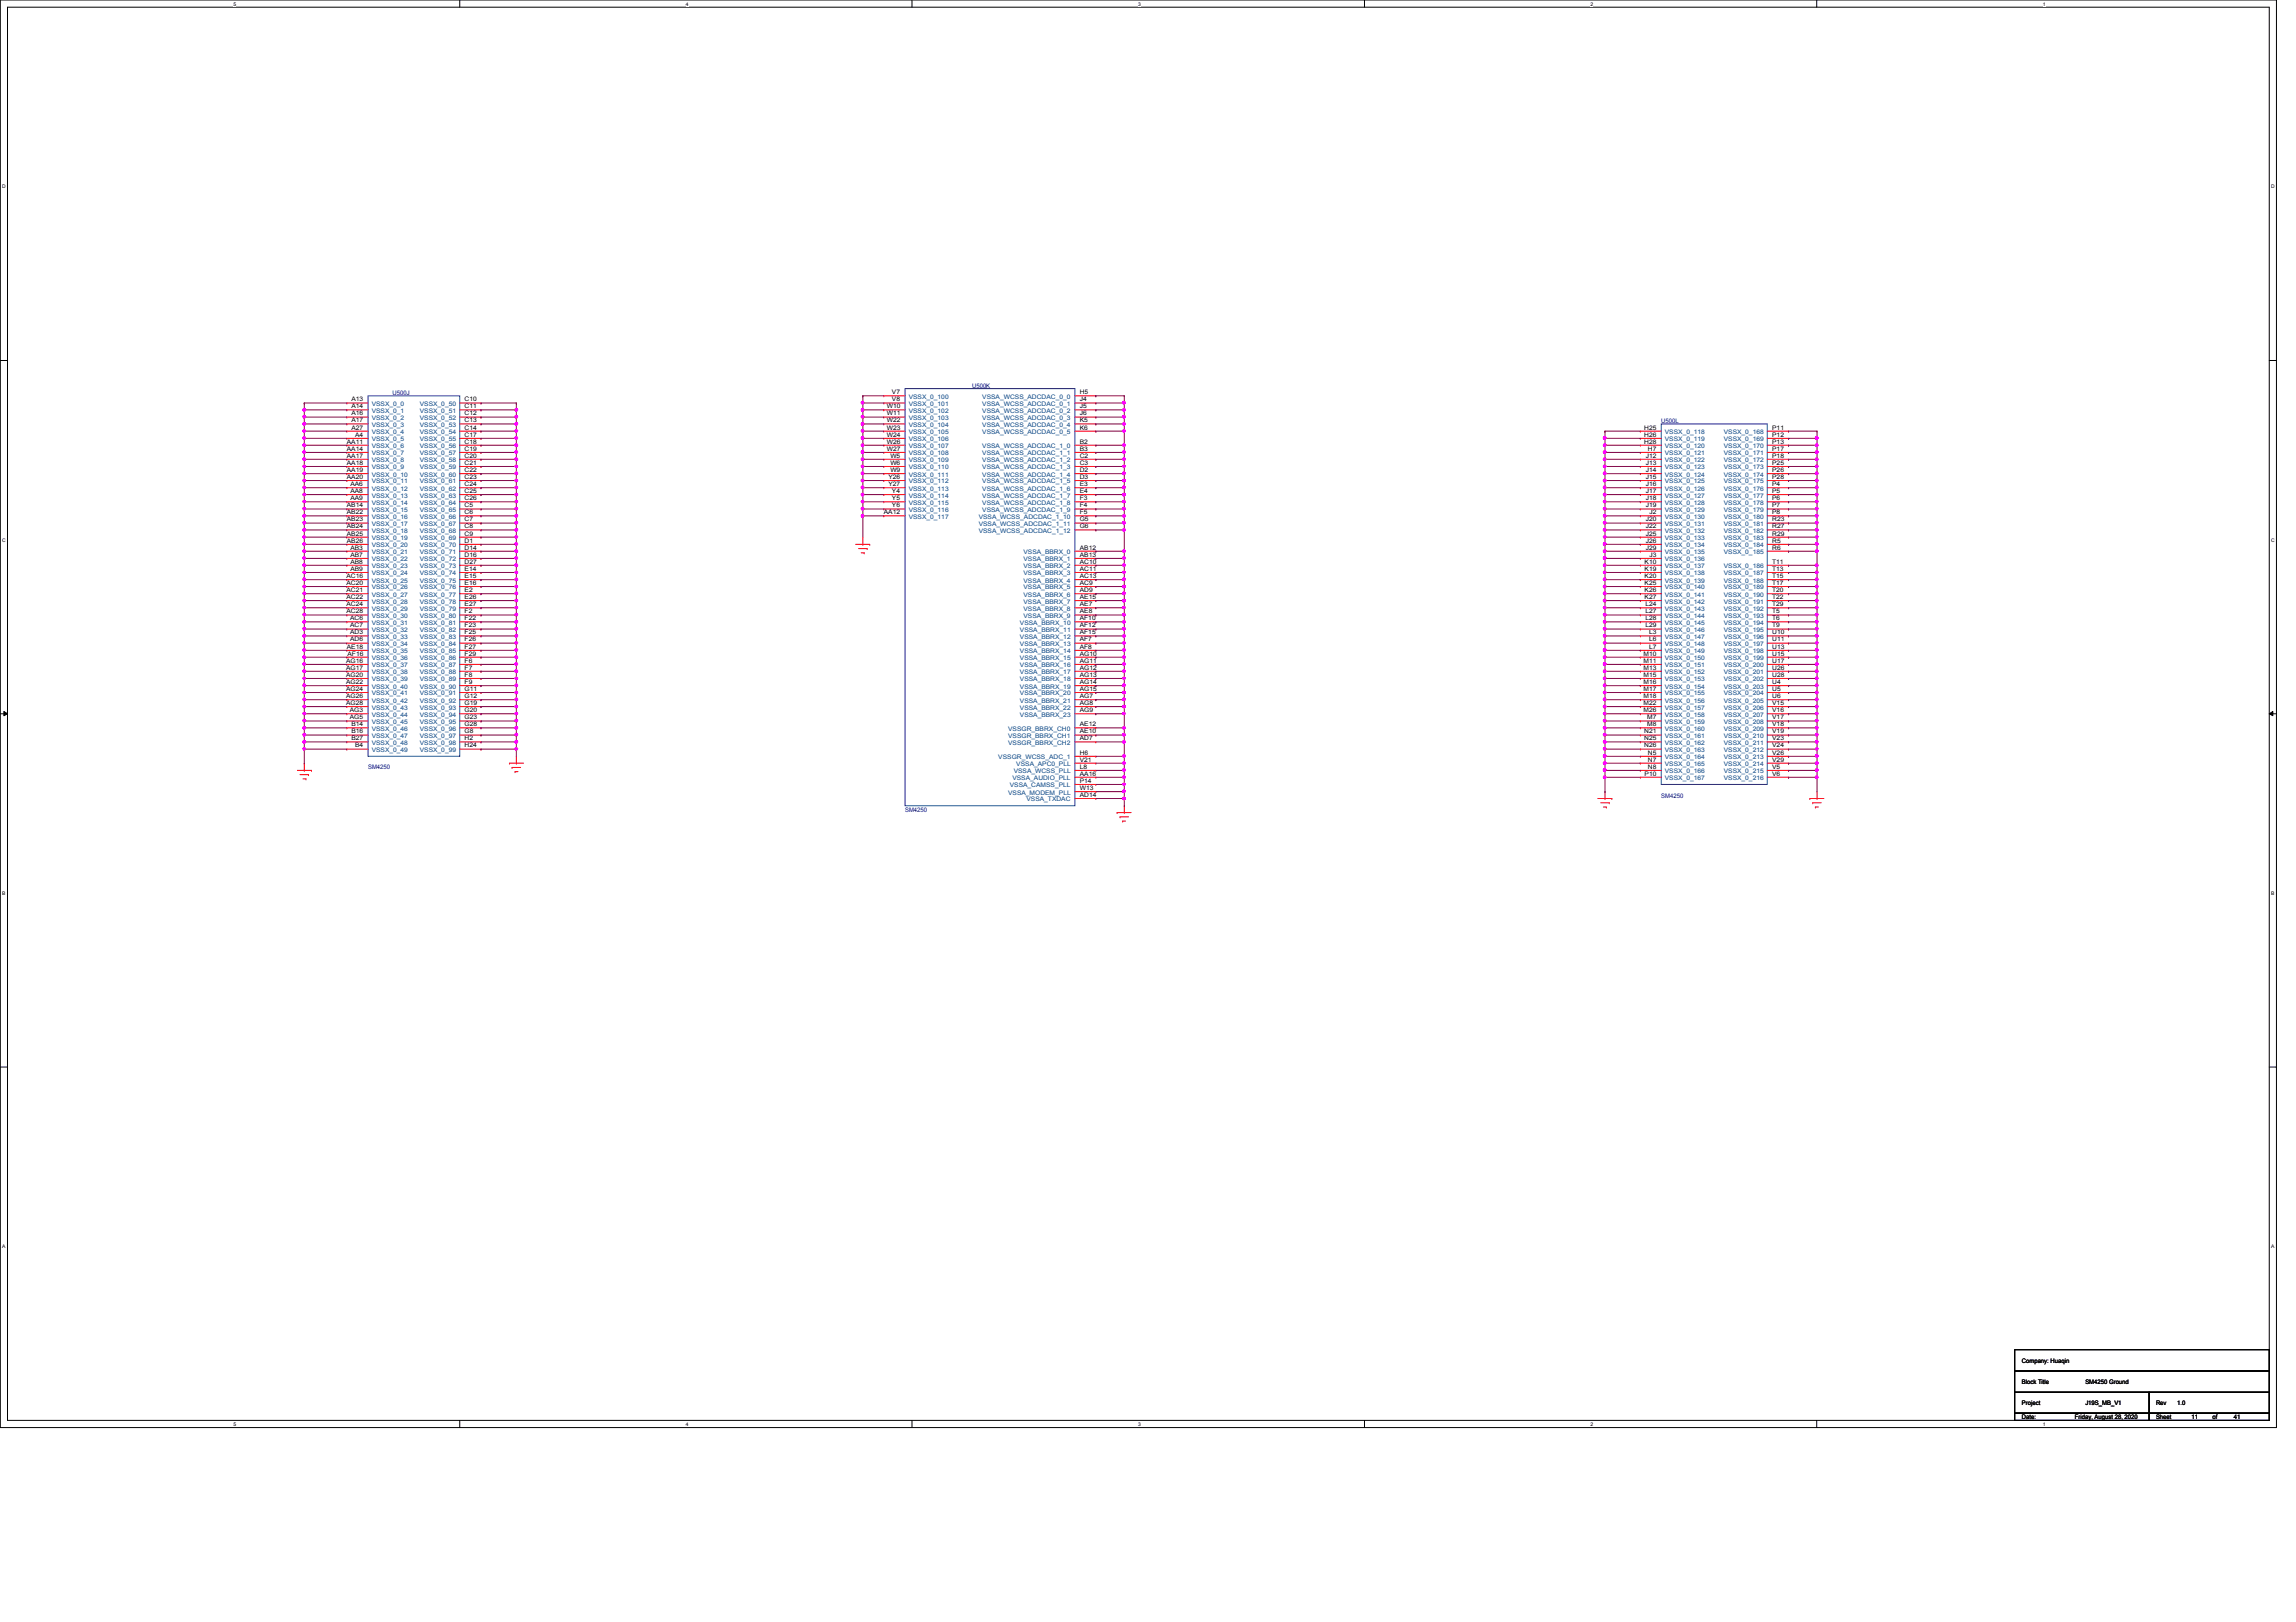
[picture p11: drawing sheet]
<svg xmlns="http://www.w3.org/2000/svg" width="297mm" height="210mm" viewBox="0 0 297 210" stroke-linecap="round" stroke-linejoin="round" font-family="sans-serif">
<defs><g id="words">
<g font-size=".8">
<text x="45.5" y="51.9">A13</text>
<text x="45.5" y="52.8">A14</text>
<text x="45.5" y="53.8">A16</text>
<text x="60.1" y="51.9">C10</text>
<text x="60.1" y="52.8">C11</text>
<text x="60.1" y="53.8">C12</text>
<text x="114.7" y="52.8">W10</text>
<text x="114.7" y="53.8">W11</text>
<text x="115.4" y="51">V7</text>
<text x="115.4" y="51.9">V8</text>
<text x="139.7" y="51">H5</text>
<text x="139.7" y="51.9">J4</text>
<text x="139.7" y="52.8">J5</text>
<text x="139.7" y="53.8">J6</text>
<text x="44.9" y="57.4">AA11</text>
<text x="44.9" y="58.3">AA14</text>
<text x="44.9" y="59.2">AA17</text>
<text x="45.5" y="54.7">A17</text>
<text x="45.5" y="55.6">A27</text>
<text x="45.9" y="56.5">A4</text>
<text x="60.1" y="54.7">C13</text>
<text x="60.1" y="55.6">C14</text>
<text x="60.1" y="56.5">C17</text>
<text x="60.1" y="57.4">C18</text>
<text x="60.1" y="58.3">C19</text>
<text x="60.1" y="59.2">C20</text>
<text x="114.7" y="54.7">W22</text>
<text x="114.7" y="55.6">W23</text>
<text x="114.7" y="56.5">W24</text>
<text x="114.7" y="57.4">W26</text>
<text x="114.7" y="58.3">W27</text>
<text x="115.2" y="59.2">W5</text>
<text x="139.7" y="54.7">K5</text>
<text x="139.7" y="55.6">K6</text>
<text x="139.7" y="57.4">B2</text>
<text x="139.7" y="58.3">B3</text>
<text x="139.7" y="59.2">C2</text>
<text x="212.7" y="55.6">H25</text>
<text x="212.7" y="56.5">H26</text>
<text x="212.7" y="57.4">H28</text>
<text x="212.9" y="59.2">J12</text>
<text x="213.2" y="58.3">H7</text>
<text x="229.3" y="55.6">P11</text>
<text x="229.3" y="56.5">P12</text>
<text x="229.3" y="57.4">P13</text>
<text x="229.3" y="58.3">P17</text>
<text x="229.3" y="59.2">P18</text>
<text x="44.9" y="60.2">AA18</text>
<text x="44.9" y="61.1">AA19</text>
<text x="44.9" y="62">AA20</text>
<text x="44.9" y="65.7">AB14</text>
<text x="45.3" y="62.9">AA6</text>
<text x="45.3" y="63.8">AA8</text>
<text x="45.3" y="64.7">AA9</text>
<text x="60.1" y="60.2">C21</text>
<text x="60.1" y="61.1">C22</text>
<text x="60.1" y="62">C23</text>
<text x="60.1" y="62.9">C24</text>
<text x="60.1" y="63.8">C25</text>
<text x="60.1" y="64.7">C26</text>
<text x="60.1" y="65.7">C5</text>
<text x="114.9" y="62">Y26</text>
<text x="114.9" y="62.9">Y27</text>
<text x="115.2" y="60.2">W6</text>
<text x="115.2" y="61.1">W9</text>
<text x="115.4" y="63.8">Y4</text>
<text x="115.4" y="64.7">Y5</text>
<text x="115.4" y="65.7">Y6</text>
<text x="139.7" y="60.2">C3</text>
<text x="139.7" y="61.1">D2</text>
<text x="139.7" y="62">D3</text>
<text x="139.7" y="62.9">E3</text>
<text x="139.7" y="63.8">E4</text>
<text x="139.7" y="64.7">F3</text>
<text x="139.7" y="65.7">F4</text>
<text x="212.9" y="60.2">J13</text>
<text x="212.9" y="61.1">J14</text>
<text x="212.9" y="62">J15</text>
<text x="212.9" y="62.9">J16</text>
<text x="212.9" y="63.8">J17</text>
<text x="212.9" y="64.7">J18</text>
<text x="212.9" y="65.7">J19</text>
<text x="229.3" y="60.2">P25</text>
<text x="229.3" y="61.1">P26</text>
<text x="229.3" y="62">P28</text>
<text x="229.3" y="62.9">P4</text>
<text x="229.3" y="63.8">P5</text>
<text x="229.3" y="64.7">P6</text>
<text x="229.3" y="65.7">P7</text>
<text x="44.9" y="66.5">AB22</text>
<text x="44.9" y="67.5">AB23</text>
<text x="44.9" y="68.4">AB24</text>
<text x="44.9" y="69.3">AB25</text>
<text x="44.9" y="70.2">AB26</text>
<text x="45.3" y="71.1">AB3</text>
<text x="60.1" y="66.5">C6</text>
<text x="60.1" y="67.5">C7</text>
<text x="60.1" y="68.4">C8</text>
<text x="60.1" y="69.3">C9</text>
<text x="60.1" y="70.2">D1</text>
<text x="60.1" y="71.1">D14</text>
<text x="114.3" y="66.5">AA12</text>
<text x="139.7" y="71.1">AB12</text>
<text x="139.7" y="66.5">F5</text>
<text x="139.7" y="67.5">G5</text>
<text x="139.7" y="68.4">G6</text>
<text x="212.9" y="67.5">J20</text>
<text x="212.9" y="68.4">J22</text>
<text x="212.9" y="69.3">J25</text>
<text x="212.9" y="70.2">J26</text>
<text x="212.9" y="71.1">J29</text>
<text x="213.4" y="66.5">J2</text>
<text x="229.3" y="66.5">P8</text>
<text x="229.3" y="67.5">R23</text>
<text x="229.3" y="68.4">R27</text>
<text x="229.3" y="69.3">R29</text>
<text x="229.3" y="70.2">R5</text>
<text x="229.3" y="71.1">R6</text>
<text x="44.8" y="74.8">AC16</text>
<text x="44.8" y="75.7">AC20</text>
<text x="44.8" y="76.6">AC21</text>
<text x="44.8" y="77.5">AC22</text>
<text x="45.3" y="72.1">AB7</text>
<text x="45.3" y="72.9">AB8</text>
<text x="45.3" y="73.9">AB9</text>
<text x="60.1" y="72.1">D16</text>
<text x="60.1" y="72.9">D27</text>
<text x="60.1" y="73.9">E14</text>
<text x="60.1" y="74.8">E15</text>
<text x="60.1" y="75.7">E16</text>
<text x="60.1" y="76.6">E2</text>
<text x="60.1" y="77.5">E26</text>
<text x="139.7" y="72.1">AB13</text>
<text x="139.7" y="72.9">AC10</text>
<text x="139.7" y="73.9">AC11</text>
<text x="139.7" y="74.8">AC13</text>
<text x="139.7" y="75.7">AC9</text>
<text x="139.7" y="76.6">AD9</text>
<text x="139.7" y="77.5">AE15</text>
<text x="212.8" y="72.9">K10</text>
<text x="212.8" y="73.9">K19</text>
<text x="212.8" y="74.8">K20</text>
<text x="212.8" y="75.7">K25</text>
<text x="212.8" y="76.6">K26</text>
<text x="212.8" y="77.5">K27</text>
<text x="213.4" y="72.1">J3</text>
<text x="229.3" y="72.9">T11</text>
<text x="229.3" y="73.9">T13</text>
<text x="229.3" y="74.8">T15</text>
<text x="229.3" y="75.7">T17</text>
<text x="229.3" y="76.6">T20</text>
<text x="229.3" y="77.5">T22</text>
<text x="44.8" y="78.4">AC24</text>
<text x="44.8" y="79.4">AC28</text>
<text x="44.9" y="83.9">AE18</text>
<text x="45.3" y="80.3">AC6</text>
<text x="45.3" y="81.2">AC7</text>
<text x="45.3" y="82.1">AD3</text>
<text x="45.3" y="83">AD6</text>
<text x="60.1" y="78.4">E27</text>
<text x="60.1" y="79.4">F2</text>
<text x="60.1" y="80.3">F22</text>
<text x="60.1" y="81.2">F23</text>
<text x="60.1" y="82.1">F25</text>
<text x="60.1" y="83">F26</text>
<text x="60.1" y="83.9">F27</text>
<text x="139.7" y="78.4">AE7</text>
<text x="139.7" y="79.4">AE8</text>
<text x="139.7" y="80.3">AF10</text>
<text x="139.7" y="81.2">AF12</text>
<text x="139.7" y="82.1">AF15</text>
<text x="139.7" y="83">AF7</text>
<text x="139.7" y="83.9">AF8</text>
<text x="212.9" y="78.4">L24</text>
<text x="212.9" y="79.4">L27</text>
<text x="212.9" y="80.3">L28</text>
<text x="212.9" y="81.2">L29</text>
<text x="213.4" y="82.1">L3</text>
<text x="213.4" y="83">L6</text>
<text x="213.4" y="83.9">L7</text>
<text x="229.3" y="78.4">T29</text>
<text x="229.3" y="79.4">T5</text>
<text x="229.3" y="80.3">T6</text>
<text x="229.3" y="81.2">T9</text>
<text x="229.3" y="82.1">U10</text>
<text x="229.3" y="83">U11</text>
<text x="229.3" y="83.9">U13</text>
<text x="44.8" y="85.8">AG16</text>
<text x="44.8" y="86.7">AG17</text>
<text x="44.8" y="87.6">AG20</text>
<text x="44.8" y="88.5">AG22</text>
<text x="44.8" y="89.4">AG24</text>
<text x="45" y="84.8">AF16</text>
<text x="60.1" y="84.8">F29</text>
<text x="60.1" y="85.8">F6</text>
<text x="60.1" y="86.7">F7</text>
<text x="60.1" y="87.6">F8</text>
<text x="60.1" y="88.5">F9</text>
<text x="60.1" y="89.4">G11</text>
<text x="139.7" y="84.8">AG10</text>
<text x="139.7" y="85.8">AG11</text>
<text x="139.7" y="86.7">AG12</text>
<text x="139.7" y="87.6">AG13</text>
<text x="139.7" y="88.5">AG14</text>
<text x="139.7" y="89.4">AG15</text>
<text x="212.6" y="84.8">M10</text>
<text x="212.6" y="85.8">M11</text>
<text x="212.6" y="86.7">M13</text>
<text x="212.6" y="87.6">M15</text>
<text x="212.6" y="88.5">M16</text>
<text x="212.6" y="89.4">M17</text>
<text x="229.3" y="84.8">U15</text>
<text x="229.3" y="85.8">U17</text>
<text x="229.3" y="86.7">U26</text>
<text x="229.3" y="87.6">U28</text>
<text x="229.3" y="88.5">U4</text>
<text x="229.3" y="89.4">U5</text>
<text x="44.8" y="90.3">AG26</text>
<text x="44.8" y="91.2">AG28</text>
<text x="45.3" y="92.2">AG3</text>
<text x="45.3" y="93.1">AG5</text>
<text x="45.5" y="94">B14</text>
<text x="45.5" y="94.9">B16</text>
<text x="45.5" y="95.8">B27</text>
<text x="60.1" y="90.3">G12</text>
<text x="60.1" y="91.2">G19</text>
<text x="60.1" y="92.2">G20</text>
<text x="60.1" y="93.1">G23</text>
<text x="60.1" y="94">G28</text>
<text x="60.1" y="94.9">G8</text>
<text x="60.1" y="95.8">H2</text>
<text x="139.7" y="94">AE12</text>
<text x="139.7" y="94.9">AE10</text>
<text x="139.7" y="95.8">AD7</text>
<text x="139.7" y="90.3">AG7</text>
<text x="139.7" y="91.2">AG8</text>
<text x="139.7" y="92.2">AG9</text>
<text x="212.6" y="90.3">M18</text>
<text x="212.6" y="91.2">M22</text>
<text x="212.6" y="92.2">M26</text>
<text x="212.7" y="94.9">N21</text>
<text x="212.7" y="95.8">N25</text>
<text x="213.1" y="93.1">M7</text>
<text x="213.1" y="94">M8</text>
<text x="229.3" y="90.3">U6</text>
<text x="229.3" y="91.2">V15</text>
<text x="229.3" y="92.2">V16</text>
<text x="229.3" y="93.1">V17</text>
<text x="229.3" y="94">V18</text>
<text x="229.3" y="94.9">V19</text>
<text x="229.3" y="95.8">V23</text>
<text x="45.9" y="96.7">B4</text>
<text x="60.1" y="96.7">H24</text>
<text x="139.7" y="97.7">H6</text>
<text x="139.7" y="98.6">V21</text>
<text x="139.7" y="99.5">L8</text>
<text x="139.7" y="100.4">AA16</text>
<text x="139.7" y="101.3">P14</text>
<text x="212.7" y="96.7">N26</text>
<text x="212.8" y="100.4">P10</text>
<text x="213.2" y="97.7">N5</text>
<text x="213.2" y="98.6">N7</text>
<text x="213.2" y="99.5">N8</text>
<text x="229.3" y="96.7">V24</text>
<text x="229.3" y="97.7">V26</text>
<text x="229.3" y="98.6">V29</text>
<text x="229.3" y="99.5">V5</text>
<text x="229.3" y="100.4">V6</text>
<text x="139.7" y="102.2">W13</text>
<text x="139.7" y="103.1">AD14</text>
<text x="261.6" y="179.1">Block Title</text>
<text x="261.6" y="176.4">Company: Huaqin</text>
<text x="269.8" y="179.1">SM4250 Ground</text>
<text x="261.6" y="181.8">Project</text>
<text x="261.6" y="183.6">Date:</text>
<text x="268.4" y="183.6">Friday, August 28, 2020</text>
<text x="269.8" y="181.8">J19S_MB_V1</text>
<text x="278.9" y="181.8">Rev</text>
<text x="278.9" y="183.6">Sheet</text>
<text x="281.7" y="181.8">1.0</text>
<text x="283.5" y="183.6">11</text>
<text x="286.3" y="183.6">of</text>
<text x="289" y="183.6">41</text>
</g>
<g font-size=".8" fill="#004080">
<text x="48.1" y="52.5">VSSX_0_0</text>
<text x="48.1" y="53.4">VSSX_0_1</text>
<text x="54.3" y="52.5">VSSX_0_50</text>
<text x="54.3" y="53.4">VSSX_0_51</text>
<text x="117.6" y="51.6">VSSX_0_100</text>
<text x="117.6" y="52.5">VSSX_0_101</text>
<text x="117.6" y="53.4">VSSX_0_102</text>
<text x="127.1" y="51.6">VSSA_WCSS_ADCDAC_0_0</text>
<text x="127.1" y="52.5">VSSA_WCSS_ADCDAC_0_1</text>
<text x="127.1" y="53.4">VSSA_WCSS_ADCDAC_0_2</text>
<text x="48.1" y="54.4">VSSX_0_2</text>
<text x="48.1" y="55.2">VSSX_0_3</text>
<text x="48.1" y="56.2">VSSX_0_4</text>
<text x="48.1" y="57.1">VSSX_0_5</text>
<text x="48.1" y="58">VSSX_0_6</text>
<text x="48.1" y="58.9">VSSX_0_7</text>
<text x="48.1" y="59.8">VSSX_0_8</text>
<text x="54.3" y="54.4">VSSX_0_52</text>
<text x="54.3" y="55.2">VSSX_0_53</text>
<text x="54.3" y="56.2">VSSX_0_54</text>
<text x="54.3" y="57.1">VSSX_0_55</text>
<text x="54.3" y="58">VSSX_0_56</text>
<text x="54.3" y="58.9">VSSX_0_57</text>
<text x="54.3" y="59.8">VSSX_0_58</text>
<text x="117.6" y="54.4">VSSX_0_103</text>
<text x="117.6" y="55.2">VSSX_0_104</text>
<text x="117.6" y="56.2">VSSX_0_105</text>
<text x="117.6" y="57.1">VSSX_0_106</text>
<text x="117.6" y="58">VSSX_0_107</text>
<text x="117.6" y="58.9">VSSX_0_108</text>
<text x="117.6" y="59.8">VSSX_0_109</text>
<text x="127.1" y="54.4">VSSA_WCSS_ADCDAC_0_3</text>
<text x="127.1" y="55.2">VSSA_WCSS_ADCDAC_0_4</text>
<text x="127.1" y="56.2">VSSA_WCSS_ADCDAC_0_5</text>
<text x="127.1" y="58">VSSA_WCSS_ADCDAC_1_0</text>
<text x="127.1" y="58.9">VSSA_WCSS_ADCDAC_1_1</text>
<text x="127.1" y="59.8">VSSA_WCSS_ADCDAC_1_2</text>
<text x="215.4" y="56.2">VSSX_0_118</text>
<text x="215.4" y="57.1">VSSX_0_119</text>
<text x="215.4" y="58">VSSX_0_120</text>
<text x="215.4" y="58.9">VSSX_0_121</text>
<text x="215.4" y="59.8">VSSX_0_122</text>
<text x="223" y="56.2">VSSX_0_168</text>
<text x="223" y="57.1">VSSX_0_169</text>
<text x="223" y="58">VSSX_0_170</text>
<text x="223" y="58.9">VSSX_0_171</text>
<text x="223" y="59.8">VSSX_0_172</text>
<text x="48.1" y="60.7">VSSX_0_9</text>
<text x="48.1" y="61.7">VSSX_0_10</text>
<text x="48.1" y="62.6">VSSX_0_11</text>
<text x="48.1" y="63.5">VSSX_0_12</text>
<text x="48.1" y="64.4">VSSX_0_13</text>
<text x="48.1" y="65.3">VSSX_0_14</text>
<text x="54.3" y="60.7">VSSX_0_59</text>
<text x="54.3" y="61.7">VSSX_0_60</text>
<text x="54.3" y="62.6">VSSX_0_61</text>
<text x="54.3" y="63.5">VSSX_0_62</text>
<text x="54.3" y="64.4">VSSX_0_63</text>
<text x="54.3" y="65.3">VSSX_0_64</text>
<text x="117.6" y="60.7">VSSX_0_110</text>
<text x="117.6" y="61.7">VSSX_0_111</text>
<text x="117.6" y="62.6">VSSX_0_112</text>
<text x="117.6" y="63.5">VSSX_0_113</text>
<text x="117.6" y="64.4">VSSX_0_114</text>
<text x="117.6" y="65.3">VSSX_0_115</text>
<text x="127.1" y="60.7">VSSA_WCSS_ADCDAC_1_3</text>
<text x="127.1" y="61.7">VSSA_WCSS_ADCDAC_1_4</text>
<text x="127.1" y="62.6">VSSA_WCSS_ADCDAC_1_5</text>
<text x="127.1" y="63.5">VSSA_WCSS_ADCDAC_1_6</text>
<text x="127.1" y="64.4">VSSA_WCSS_ADCDAC_1_7</text>
<text x="127.1" y="65.3">VSSA_WCSS_ADCDAC_1_8</text>
<text x="215.4" y="60.7">VSSX_0_123</text>
<text x="215.4" y="61.7">VSSX_0_124</text>
<text x="215.4" y="62.6">VSSX_0_125</text>
<text x="215.4" y="63.5">VSSX_0_126</text>
<text x="215.4" y="64.4">VSSX_0_127</text>
<text x="215.4" y="65.3">VSSX_0_128</text>
<text x="223" y="60.7">VSSX_0_173</text>
<text x="223" y="61.7">VSSX_0_174</text>
<text x="223" y="62.6">VSSX_0_175</text>
<text x="223" y="63.5">VSSX_0_176</text>
<text x="223" y="64.4">VSSX_0_177</text>
<text x="223" y="65.3">VSSX_0_178</text>
<text x="48.1" y="66.3">VSSX_0_15</text>
<text x="48.1" y="67.1">VSSX_0_16</text>
<text x="48.1" y="68.1">VSSX_0_17</text>
<text x="48.1" y="69">VSSX_0_18</text>
<text x="48.1" y="69.9">VSSX_0_19</text>
<text x="48.1" y="70.8">VSSX_0_20</text>
<text x="48.1" y="71.7">VSSX_0_21</text>
<text x="54.3" y="66.3">VSSX_0_65</text>
<text x="54.3" y="67.1">VSSX_0_66</text>
<text x="54.3" y="68.1">VSSX_0_67</text>
<text x="54.3" y="69">VSSX_0_68</text>
<text x="54.3" y="69.9">VSSX_0_69</text>
<text x="54.3" y="70.8">VSSX_0_70</text>
<text x="54.3" y="71.7">VSSX_0_71</text>
<text x="117.6" y="66.3">VSSX_0_116</text>
<text x="117.6" y="67.1">VSSX_0_117</text>
<text x="126.6" y="67.1">VSSA_WCSS_ADCDAC_1_10</text>
<text x="126.6" y="68.1">VSSA_WCSS_ADCDAC_1_11</text>
<text x="126.6" y="69">VSSA_WCSS_ADCDAC_1_12</text>
<text x="127.1" y="66.3">VSSA_WCSS_ADCDAC_1_9</text>
<text x="132.4" y="71.7">VSSA_BBRX_0</text>
<text x="215.4" y="66.3">VSSX_0_129</text>
<text x="215.4" y="67.1">VSSX_0_130</text>
<text x="215.4" y="68.1">VSSX_0_131</text>
<text x="215.4" y="69">VSSX_0_132</text>
<text x="215.4" y="69.9">VSSX_0_133</text>
<text x="215.4" y="70.8">VSSX_0_134</text>
<text x="215.4" y="71.7">VSSX_0_135</text>
<text x="223" y="66.3">VSSX_0_179</text>
<text x="223" y="67.1">VSSX_0_180</text>
<text x="223" y="68.1">VSSX_0_181</text>
<text x="223" y="69">VSSX_0_182</text>
<text x="223" y="69.9">VSSX_0_183</text>
<text x="223" y="70.8">VSSX_0_184</text>
<text x="223" y="71.7">VSSX_0_185</text>
<text x="48.1" y="72.6">VSSX_0_22</text>
<text x="48.1" y="73.5">VSSX_0_23</text>
<text x="48.1" y="74.5">VSSX_0_24</text>
<text x="48.1" y="75.4">VSSX_0_25</text>
<text x="48.1" y="76.3">VSSX_0_26</text>
<text x="48.1" y="77.2">VSSX_0_27</text>
<text x="54.3" y="72.6">VSSX_0_72</text>
<text x="54.3" y="73.5">VSSX_0_73</text>
<text x="54.3" y="74.5">VSSX_0_74</text>
<text x="54.3" y="75.4">VSSX_0_75</text>
<text x="54.3" y="76.3">VSSX_0_76</text>
<text x="54.3" y="77.2">VSSX_0_77</text>
<text x="132.4" y="72.6">VSSA_BBRX_1</text>
<text x="132.4" y="73.5">VSSA_BBRX_2</text>
<text x="132.4" y="74.5">VSSA_BBRX_3</text>
<text x="132.4" y="75.4">VSSA_BBRX_4</text>
<text x="132.4" y="76.3">VSSA_BBRX_5</text>
<text x="132.4" y="77.2">VSSA_BBRX_6</text>
<text x="215.4" y="72.6">VSSX_0_136</text>
<text x="215.4" y="73.5">VSSX_0_137</text>
<text x="215.4" y="74.5">VSSX_0_138</text>
<text x="215.4" y="75.4">VSSX_0_139</text>
<text x="215.4" y="76.3">VSSX_0_140</text>
<text x="215.4" y="77.2">VSSX_0_141</text>
<text x="223" y="73.5">VSSX_0_186</text>
<text x="223" y="74.5">VSSX_0_187</text>
<text x="223" y="75.4">VSSX_0_188</text>
<text x="223" y="76.3">VSSX_0_189</text>
<text x="223" y="77.2">VSSX_0_190</text>
<text x="48.1" y="78.1">VSSX_0_28</text>
<text x="48.1" y="79">VSSX_0_29</text>
<text x="48.1" y="80">VSSX_0_30</text>
<text x="48.1" y="80.9">VSSX_0_31</text>
<text x="48.1" y="81.8">VSSX_0_32</text>
<text x="48.1" y="82.7">VSSX_0_33</text>
<text x="48.1" y="83.6">VSSX_0_34</text>
<text x="54.3" y="78.1">VSSX_0_78</text>
<text x="54.3" y="79">VSSX_0_79</text>
<text x="54.3" y="80">VSSX_0_80</text>
<text x="54.3" y="80.9">VSSX_0_81</text>
<text x="54.3" y="81.8">VSSX_0_82</text>
<text x="54.3" y="82.7">VSSX_0_83</text>
<text x="54.3" y="83.6">VSSX_0_84</text>
<text x="131.9" y="80.9">VSSA_BBRX_10</text>
<text x="131.9" y="81.8">VSSA_BBRX_11</text>
<text x="131.9" y="82.7">VSSA_BBRX_12</text>
<text x="131.9" y="83.6">VSSA_BBRX_13</text>
<text x="132.4" y="78.1">VSSA_BBRX_7</text>
<text x="132.4" y="79">VSSA_BBRX_8</text>
<text x="132.4" y="80">VSSA_BBRX_9</text>
<text x="215.4" y="78.1">VSSX_0_142</text>
<text x="215.4" y="79">VSSX_0_143</text>
<text x="215.4" y="80">VSSX_0_144</text>
<text x="215.4" y="80.9">VSSX_0_145</text>
<text x="215.4" y="81.8">VSSX_0_146</text>
<text x="215.4" y="82.7">VSSX_0_147</text>
<text x="215.4" y="83.6">VSSX_0_148</text>
<text x="223" y="78.1">VSSX_0_191</text>
<text x="223" y="79">VSSX_0_192</text>
<text x="223" y="80">VSSX_0_193</text>
<text x="223" y="80.9">VSSX_0_194</text>
<text x="223" y="81.8">VSSX_0_195</text>
<text x="223" y="82.7">VSSX_0_196</text>
<text x="223" y="83.6">VSSX_0_197</text>
<text x="48.1" y="84.5">VSSX_0_35</text>
<text x="48.1" y="85.4">VSSX_0_36</text>
<text x="48.1" y="86.4">VSSX_0_37</text>
<text x="48.1" y="87.2">VSSX_0_38</text>
<text x="48.1" y="88.2">VSSX_0_39</text>
<text x="48.1" y="89.1">VSSX_0_40</text>
<text x="54.3" y="84.5">VSSX_0_85</text>
<text x="54.3" y="85.4">VSSX_0_86</text>
<text x="54.3" y="86.4">VSSX_0_87</text>
<text x="54.3" y="87.2">VSSX_0_88</text>
<text x="54.3" y="88.2">VSSX_0_89</text>
<text x="54.3" y="89.1">VSSX_0_90</text>
<text x="131.9" y="84.5">VSSA_BBRX_14</text>
<text x="131.9" y="85.4">VSSA_BBRX_15</text>
<text x="131.9" y="86.4">VSSA_BBRX_16</text>
<text x="131.9" y="87.2">VSSA_BBRX_17</text>
<text x="131.9" y="88.2">VSSA_BBRX_18</text>
<text x="131.9" y="89.1">VSSA_BBRX_19</text>
<text x="215.4" y="84.5">VSSX_0_149</text>
<text x="215.4" y="85.4">VSSX_0_150</text>
<text x="215.4" y="86.4">VSSX_0_151</text>
<text x="215.4" y="87.2">VSSX_0_152</text>
<text x="215.4" y="88.2">VSSX_0_153</text>
<text x="215.4" y="89.1">VSSX_0_154</text>
<text x="223" y="84.5">VSSX_0_198</text>
<text x="223" y="85.4">VSSX_0_199</text>
<text x="223" y="86.4">VSSX_0_200</text>
<text x="223" y="87.2">VSSX_0_201</text>
<text x="223" y="88.2">VSSX_0_202</text>
<text x="223" y="89.1">VSSX_0_203</text>
<text x="48.1" y="90">VSSX_0_41</text>
<text x="48.1" y="90.9">VSSX_0_42</text>
<text x="48.1" y="91.8">VSSX_0_43</text>
<text x="48.1" y="92.8">VSSX_0_44</text>
<text x="48.1" y="93.7">VSSX_0_45</text>
<text x="48.1" y="94.6">VSSX_0_46</text>
<text x="48.1" y="95.5">VSSX_0_47</text>
<text x="54.3" y="90">VSSX_0_91</text>
<text x="54.3" y="90.9">VSSX_0_92</text>
<text x="54.3" y="91.8">VSSX_0_93</text>
<text x="54.3" y="92.8">VSSX_0_94</text>
<text x="54.3" y="93.7">VSSX_0_95</text>
<text x="54.3" y="94.6">VSSX_0_96</text>
<text x="54.3" y="95.5">VSSX_0_97</text>
<text x="130.4" y="94.6">VSSGR_BBRX_CH0</text>
<text x="130.4" y="95.5">VSSGR_BBRX_CH1</text>
<text x="131.9" y="90">VSSA_BBRX_20</text>
<text x="131.9" y="90.9">VSSA_BBRX_21</text>
<text x="131.9" y="91.8">VSSA_BBRX_22</text>
<text x="131.9" y="92.8">VSSA_BBRX_23</text>
<text x="215.4" y="90">VSSX_0_155</text>
<text x="215.4" y="90.9">VSSX_0_156</text>
<text x="215.4" y="91.8">VSSX_0_157</text>
<text x="215.4" y="92.8">VSSX_0_158</text>
<text x="215.4" y="93.7">VSSX_0_159</text>
<text x="215.4" y="94.6">VSSX_0_160</text>
<text x="215.4" y="95.5">VSSX_0_161</text>
<text x="223" y="90">VSSX_0_204</text>
<text x="223" y="90.9">VSSX_0_205</text>
<text x="223" y="91.8">VSSX_0_206</text>
<text x="223" y="92.8">VSSX_0_207</text>
<text x="223" y="93.7">VSSX_0_208</text>
<text x="223" y="94.6">VSSX_0_209</text>
<text x="223" y="95.5">VSSX_0_210</text>
<text x="48.1" y="96.4">VSSX_0_48</text>
<text x="48.1" y="97.3">VSSX_0_49</text>
<text x="54.3" y="96.4">VSSX_0_98</text>
<text x="54.3" y="97.3">VSSX_0_99</text>
<text x="129.2" y="98.3">VSSGR_WCSS_ADC_1</text>
<text x="130.4" y="96.4">VSSGR_BBRX_CH2</text>
<text x="130.6" y="101.9">VSSA_CAMSS_PLL</text>
<text x="131" y="101">VSSA_AUDIO_PLL</text>
<text x="131.1" y="100.1">VSSA_WCSS_PLL</text>
<text x="131.5" y="99.1">VSSA_APC0_PLL</text>
<text x="215.4" y="96.4">VSSX_0_162</text>
<text x="215.4" y="97.3">VSSX_0_163</text>
<text x="215.4" y="98.3">VSSX_0_164</text>
<text x="215.4" y="99.1">VSSX_0_165</text>
<text x="215.4" y="100.1">VSSX_0_166</text>
<text x="215.4" y="101">VSSX_0_167</text>
<text x="223" y="96.4">VSSX_0_211</text>
<text x="223" y="97.3">VSSX_0_212</text>
<text x="223" y="98.3">VSSX_0_213</text>
<text x="223" y="99.1">VSSX_0_214</text>
<text x="223" y="100.1">VSSX_0_215</text>
<text x="223" y="101">VSSX_0_216</text>
<text x="130.4" y="102.8">VSSA_MODEM_PLL</text>
<text x="132.8" y="103.7">VSSA_TXDAC</text>
</g>
<g font-size=".8" fill="#000080">
<text x="50.8" y="51.1">U500J</text>
<text x="125.8" y="50.2">U500K</text>
<text x="214.9" y="54.7">U500L</text>
<text x="47.6" y="99.5">SM4250</text>
<text x="117.1" y="105">SM4250</text>
<text x="214.9" y="103.2">SM4250</text>
</g>
<g font-size=".6">
<text x="30.2" y=".7">5</text>
<text x="88.7" y=".7">4</text>
<text x="147.2" y=".7">3</text>
<text x="205.8" y=".7">2</text>
<text x="264.3" y=".7">1</text>
<text x=".3" y="24.4">D</text>
<text x="293.8" y="24.4">D</text>
<text x=".3" y="70.1">C</text>
<text x="293.8" y="70.1">C</text>
<text x=".3" y="115.8">B</text>
<text x="293.8" y="115.8">B</text>
<text x=".3" y="161.5">A</text>
<text x="293.8" y="161.5">A</text>
<text x="30.2" y="184.5">5</text>
<text x="88.7" y="184.5">4</text>
<text x="147.2" y="184.5">3</text>
<text x="205.8" y="184.5">2</text>
<text x="264.3" y="184.5">1</text>
</g>
</g></defs>
<path d="M0 0h294.5v184.7h-294.5zM1 .9h292.6v182.9h-292.6z" fill="none" stroke="#000" stroke-width=".13"/>
<g fill="#fff">
<path d="M30.2 .1h.4v.7h-.4z"/>
<path d="M30.2 183.9h.4v.8h-.4z"/>
</g>
<path d="M59.5 0v.9M59.5 183.8v.9" fill="none" stroke="#000" stroke-width=".13"/>
<g fill="#fff">
<path d="M88.7 .1h.4v.7h-.4z"/>
<path d="M88.7 183.9h.4v.8h-.4z"/>
</g>
<path d="M118 0v.9M118 183.8v.9" fill="none" stroke="#000" stroke-width=".13"/>
<g fill="#fff">
<path d="M147.2 .1h.4v.7h-.4z"/>
<path d="M147.2 183.9h.4v.8h-.4z"/>
</g>
<path d="M176.5 0v.9M176.5 183.8v.9" fill="none" stroke="#000" stroke-width=".13"/>
<g fill="#fff">
<path d="M205.8 .1h.3v.7h-.3z"/>
<path d="M205.8 183.9h.3v.8h-.3z"/>
</g>
<path d="M235 0v.9M235 183.8v.9" fill="none" stroke="#000" stroke-width=".13"/>
<g fill="#fff">
<path d="M264.3 .1h.3v.7h-.3z"/>
<path d="M264.3 183.9h.3v.8h-.3z"/>
<path d="M.3 23.8h.5v.7h-.5z"/>
<path d="M293.8 23.8h.5v.7h-.5z"/>
<path d="M.3 69.5h.5v.7h-.5z"/>
<path d="M293.8 69.5h.5v.7h-.5z"/>
</g>
<path d="M0 46.7h1M293.6 46.7h.9" fill="none" stroke="#000" stroke-width=".13"/>
<g fill="#fff">
<path d="M.3 115.2h.4v.8h-.4z"/>
<path d="M293.8 115.2h.5v.8h-.5z"/>
</g>
<path d="M0 92.4h1M.5 92.1l.5 .3-.5 .2zM293.6 92.4l.4-.3v.5zM293.6 92.4h.9" fill="none" stroke="#000" stroke-width=".13"/>
<path d="M.5 92.1l.5 .3-.5 .2zM293.6 92.4l.4-.3v.5z" fill="#000"/>
<g fill="#fff">
<path d="M.3 161h.4v.7h-.4z"/>
<path d="M293.8 161h.4v.7h-.4z"/>
</g>
<path d="M0 138.1h1M293.6 138.1h.9M260.6 174.7h33v2.7h-33zM260.6 177.4h33v2.8h-33zM260.6 180.2h17.4v2.7h-17.4zM260.6 182.9h17.4v.9h-17.4zM278 182.9h15.6v.9h-15.6zM278 180.2h15.6v2.7h-15.6z" fill="none" stroke="#000" stroke-width=".13"/>
<g fill="none" stroke="#f00" stroke-width=".13">
<path d="M44.9 52.2h.1M44.9 53h.1M44.9 54h.1M44.9 54.9h.1M44.9 55.8h.1M44.9 56.7h.1M44.9 57.6h.1M44.9 58.5h.1M44.9 59.4h.1M44.9 52.2h2.7M44.9 53h2.7M44.9 54h2.7"/>
<path d="M44.9 54.9h2.7M44.9 55.8h2.7M44.9 56.7h2.7M44.9 57.6h2.7M44.9 58.5h2.7M44.9 59.4h2.7M59.5 52.2h2.7M59.5 53h2.7M59.5 54h2.7M59.5 54.9h2.7M59.5 55.8h2.7M59.5 56.7h2.7"/>
<path d="M59.5 57.6h2.7M59.5 58.5h2.7M59.5 59.4h2.7M62.2 52.2h.1M62.2 53h.1M62.2 54h.1M62.2 54.9h.1M62.2 55.8h.1M62.2 56.7h.1M62.2 57.6h.1M62.2 58.5h.1M62.2 59.4h.1"/>
<path d="M114.3 51.2h.1M114.3 52.2h.1M114.3 53h.1M114.3 54h.1M114.3 54.9h.1M114.3 55.8h.1M114.3 56.7h.1M114.3 57.6h.1M114.3 58.5h.1M114.3 59.4h.1M114.3 51.2h2.8M114.3 52.2h2.8"/>
<path d="M114.3 53h2.8M114.3 54h2.8M114.3 54.9h2.8M114.3 55.8h2.8M114.3 56.7h2.8M114.3 57.6h2.8M114.3 58.5h2.8M114.3 59.4h2.8M139.1 51.2h2.7M139.1 52.2h2.7M139.1 53h2.7M139.1 54h2.7"/>
<path d="M139.1 54.9h2.7M139.1 55.8h2.7M139.1 57.6h2.7M139.1 58.5h2.7M139.1 59.4h2.7M141.8 51.2h.1M141.8 52.2h.1M141.8 53h.1M141.8 54h.1M141.8 54.9h.1M141.8 55.8h.1M141.8 57.6h.1"/>
<path d="M141.8 58.5h.1M141.8 59.4h.1M212.2 55.8h.1M212.2 56.7h.1M212.2 57.6h.1M212.2 58.5h.1M212.2 59.4h.1M212.2 55.8h2.7M212.2 56.7h2.7M212.2 57.6h2.7M212.2 58.5h2.7M212.2 59.4h2.7"/>
<path d="M228.6 55.8h2.8M228.6 56.7h2.8M228.6 57.6h2.8M228.6 58.5h2.8M228.6 59.4h2.8M231.4 55.8h.1M231.4 56.7h.1M231.4 57.6h.1M231.4 58.5h.1M231.4 59.4h.1M44.9 60.4h.1M44.9 61.3h.1"/>
<path d="M44.9 62.2h.1M44.9 63.1h.1M44.9 64h.1M44.9 64.9h.1M44.9 65.9h.1M44.9 66.8h.1M44.9 67.7h.1M44.9 68.6h.1M44.9 69.5h.1M44.9 70.4h.1M44.9 71.3h.1M44.9 72.3h.1"/>
<path d="M44.9 73.2h.1M44.9 74.1h.1M44.9 75h.1M44.9 75.9h.1M44.9 76.8h.1M44.9 77.7h.1M44.9 78.7h.1M44.9 79.6h.1M44.9 70.4h2.7M44.9 60.4h2.7M44.9 61.3h2.7M44.9 62.2h2.7"/>
<path d="M44.9 63.1h2.7M44.9 64h2.7M44.9 64.9h2.7M44.9 65.9h2.7M44.9 66.8h2.7M44.9 71.3h2.7M44.9 72.3h2.7M44.9 73.2h2.7M44.9 74.1h2.7M44.9 75h2.7M44.9 75.9h2.7M44.9 76.8h2.7"/>
<path d="M44.9 77.7h2.7M44.9 78.7h2.7M44.9 79.6h2.7M44.9 67.7h2.7M44.9 68.6h2.7M44.9 69.5h2.7M59.5 70.4h2.7M59.5 60.4h2.7M59.5 61.3h2.7M59.5 62.2h2.7M59.5 63.1h2.7M59.5 64h2.7"/>
<path d="M59.5 64.9h2.7M59.5 65.9h2.7M59.5 66.8h2.7M59.5 71.3h2.7M59.5 72.3h2.7M59.5 73.2h2.7M59.5 74.1h2.7M59.5 75h2.7M59.5 75.9h2.7M59.5 76.8h2.7M59.5 77.7h2.7M59.5 78.7h2.7"/>
<path d="M59.5 79.6h2.7M59.5 67.7h2.7M59.5 68.6h2.7M59.5 69.5h2.7M62.2 60.4h.1M62.2 61.3h.1M62.2 62.2h.1M62.2 63.1h.1M62.2 64h.1M62.2 64.9h.1M62.2 65.9h.1M62.2 66.8h.1"/>
<path d="M62.2 67.7h.1M62.2 68.6h.1M62.2 69.5h.1M62.2 70.4h.1M62.2 71.3h.1M62.2 72.3h.1M62.2 73.2h.1M62.2 74.1h.1M62.2 75h.1M62.2 75.9h.1M62.2 76.8h.1M62.2 77.7h.1"/>
<path d="M62.2 78.7h.1M62.2 79.6h.1M110.7 70.4h1.8M111.1 71h1.1M111.4 71.5h.4M111.6 70.4h.1M111.6 69.5v.9M111.8 71.5h.1M112.2 71h.1M112.5 70.4h.1M114.3 60.4h.1M114.3 61.3h.1"/>
<path d="M114.3 62.2h.1M114.3 63.1h.1M114.3 64h.1M114.3 64.9h.1M114.3 65.9h.1M114.3 66.8h.1M114.3 60.4h2.8M114.3 61.3h2.8M114.3 62.2h2.8M114.3 63.1h2.8M114.3 64h2.8M114.3 64.9h2.8"/>
<path d="M114.3 65.9h2.8M114.3 66.8h2.8M139.1 60.4h2.7M139.1 61.3h2.7M139.1 62.2h2.7M139.1 63.1h2.7M139.1 64h2.7M139.1 64.9h2.7M139.1 65.9h2.7M139.1 66.8h2.7M139.1 71.3h2.7M139.1 72.3h2.7"/>
<path d="M139.1 73.2h2.7M139.1 74.1h2.7M139.1 75h2.7M139.1 75.9h2.7M139.1 76.8h2.7M139.1 77.7h2.7M139.1 78.7h2.7M139.1 79.6h2.7M139.1 67.7h2.7M139.1 68.6h2.7M141.8 71.3h.1M141.8 72.3h.1"/>
<path d="M141.8 73.2h.1M141.8 74.1h.1M141.8 75h.1M141.8 75.9h.1M141.8 76.8h.1M141.8 77.7h.1M141.8 78.7h.1M141.8 79.6h.1M141.8 60.4h.1M141.8 61.3h.1M141.8 62.2h.1M141.8 63.1h.1"/>
<path d="M141.8 64h.1M141.8 64.9h.1M141.8 65.9h.1M141.8 66.8h.1M141.8 67.7h.1M141.8 68.6h.1M212.2 60.4h.1M212.2 61.3h.1M212.2 62.2h.1M212.2 63.1h.1M212.2 64h.1M212.2 64.9h.1"/>
<path d="M212.2 65.9h.1M212.2 66.8h.1M212.2 67.7h.1M212.2 68.6h.1M212.2 69.5h.1M212.2 70.4h.1M212.2 71.3h.1M212.2 72.3h.1M212.2 73.2h.1M212.2 74.1h.1M212.2 75h.1M212.2 75.9h.1"/>
<path d="M212.2 76.8h.1M212.2 77.7h.1M212.2 78.7h.1M212.2 79.6h.1M212.2 70.4h2.7M212.2 60.4h2.7M212.2 61.3h2.7M212.2 62.2h2.7M212.2 63.1h2.7M212.2 64h2.7M212.2 64.9h2.7M212.2 65.9h2.7"/>
<path d="M212.2 66.8h2.7M212.2 71.3h2.7M212.2 72.3h2.7M212.2 73.2h2.7M212.2 74.1h2.7M212.2 75h2.7M212.2 75.9h2.7M212.2 76.8h2.7M212.2 77.7h2.7M212.2 78.7h2.7M212.2 79.6h2.7M212.2 67.7h2.7"/>
<path d="M212.2 68.6h2.7M212.2 69.5h2.7M228.6 70.4h2.8M228.6 60.4h2.8M228.6 61.3h2.8M228.6 62.2h2.8M228.6 63.1h2.8M228.6 64h2.8M228.6 64.9h2.8M228.6 65.9h2.8M228.6 66.8h2.8M228.6 71.3h2.8"/>
<path d="M228.6 73.2h2.8M228.6 74.1h2.8M228.6 75h2.8M228.6 75.9h2.8M228.6 76.8h2.8M228.6 77.7h2.8M228.6 78.7h2.8M228.6 79.6h2.8M228.6 67.7h2.8M228.6 68.6h2.8M228.6 69.5h2.8M231.4 60.4h.1"/>
<path d="M231.4 61.3h.1M231.4 62.2h.1M231.4 63.1h.1M231.4 64h.1M231.4 64.9h.1M231.4 65.9h.1M231.4 66.8h.1M231.4 67.7h.1M231.4 68.6h.1M231.4 69.5h.1M231.4 70.4h.1M231.4 71.3h.1"/>
<path d="M231.4 73.2h.1M231.4 74.1h.1M231.4 75h.1M231.4 75.9h.1M231.4 76.8h.1M231.4 77.7h.1M231.4 78.7h.1M231.4 79.6h.1M38.5 99.7h1.8M39.4 99.7h.1M39.4 98.8v.9M40.3 99.7h.1"/>
<path d="M44.9 80.5h.1M44.9 81.4h.1M44.9 82.3h.1M44.9 83.2h.1M44.9 84.2h.1M44.9 85h.1M44.9 86h.1M44.9 86.9h.1M44.9 87.8h.1M44.9 88.7h.1M44.9 89.6h.1M44.9 90.6h.1"/>
<path d="M44.9 91.4h.1M44.9 92.4h.1M44.9 93.3h.1M44.9 94.2h.1M44.9 95.1h.1M44.9 96h.1M44.9 96.9h.1M44.9 94.2h2.7M44.9 95.1h2.7M44.9 96h2.7M44.9 80.5h2.7M44.9 81.4h2.7"/>
<path d="M44.9 82.3h2.7M44.9 83.2h2.7M44.9 84.2h2.7M44.9 85h2.7M44.9 86h2.7M44.9 86.9h2.7M44.9 87.8h2.7M44.9 88.7h2.7M44.9 89.6h2.7M44.9 90.6h2.7M44.9 91.4h2.7M44.9 92.4h2.7"/>
<path d="M44.9 93.3h2.7M44.9 96.9h2.7M59.5 94.2h2.7M59.5 95.1h2.7M59.5 96h2.7M59.5 80.5h2.7M59.5 81.4h2.7M59.5 82.3h2.7M59.5 83.2h2.7M59.5 84.2h2.7M59.5 85h2.7M59.5 86h2.7"/>
<path d="M59.5 86.9h2.7M59.5 87.8h2.7M59.5 88.7h2.7M59.5 89.6h2.7M59.5 90.6h2.7M59.5 91.4h2.7M59.5 92.4h2.7M59.5 93.3h2.7M59.5 96.9h2.7M62.2 80.5h.1M62.2 81.4h.1M62.2 82.3h.1"/>
<path d="M62.2 83.2h.1M62.2 84.2h.1M62.2 85h.1M62.2 86h.1M62.2 86.9h.1M62.2 87.8h.1M62.2 88.7h.1M62.2 89.6h.1M62.2 90.6h.1M62.2 91.4h.1M62.2 92.4h.1M62.2 93.3h.1"/>
<path d="M62.2 94.2h.1M62.2 95.1h.1M62.2 96h.1M62.2 96.9h.1M65.9 98.8h.1M65.9 98.8h1.8M66.2 99.3h.1M66.2 99.3h1.1M66.6 99.9h.1M66.6 99.9h.4M66.8 98.8h.1M66.8 97.9v.9"/>
<path d="M139.1 99.7h2.7M139.1 98.8h2.7M139.1 97.9h2.7M139.1 94.2h2.7M139.1 95.1h2.7M139.1 96h2.7M139.1 80.5h2.7M139.1 81.4h2.7M139.1 82.3h2.7M139.1 83.2h2.7M139.1 84.2h2.7M139.1 85h2.7"/>
<path d="M139.1 86h2.7M139.1 86.9h2.7M139.1 87.8h2.7M139.1 88.7h2.7M139.1 89.6h2.7M139.1 90.6h2.7M139.1 91.4h2.7M139.1 92.4h2.7M141.8 97.9h.1M141.8 98.8h.1M141.8 99.7h.1M141.8 94.2h.1"/>
<path d="M141.8 95.1h.1M141.8 96h.1M141.8 80.5h.1M141.8 81.4h.1M141.8 82.3h.1M141.8 83.2h.1M141.8 84.2h.1M141.8 85h.1M141.8 86h.1M141.8 86.9h.1M141.8 87.8h.1M141.8 88.7h.1"/>
<path d="M141.8 89.6h.1M141.8 90.6h.1M141.8 91.4h.1M141.8 92.4h.1M212.2 80.5h.1M212.2 81.4h.1M212.2 82.3h.1M212.2 83.2h.1M212.2 84.2h.1M212.2 85h.1M212.2 86h.1M212.2 86.9h.1"/>
<path d="M212.2 87.8h.1M212.2 88.7h.1M212.2 89.6h.1M212.2 90.6h.1M212.2 91.4h.1M212.2 92.4h.1M212.2 93.3h.1M212.2 94.2h.1M212.2 95.1h.1M212.2 96h.1M212.2 96.9h.1M212.2 97.9h.1"/>
<path d="M212.2 98.8h.1M212.2 99.7h.1M212.2 99.7h2.7M212.2 98.8h2.7M212.2 97.9h2.7M212.2 94.2h2.7M212.2 95.1h2.7M212.2 96h2.7M212.2 80.5h2.7M212.2 81.4h2.7M212.2 82.3h2.7M212.2 83.2h2.7"/>
<path d="M212.2 84.2h2.7M212.2 85h2.7M212.2 86h2.7M212.2 86.9h2.7M212.2 87.8h2.7M212.2 88.7h2.7M212.2 89.6h2.7M212.2 90.6h2.7M212.2 91.4h2.7M212.2 92.4h2.7M212.2 93.3h2.7M212.2 96.9h2.7"/>
<path d="M228.6 99.7h2.8M228.6 98.8h2.8M228.6 97.9h2.8M228.6 94.2h2.8M228.6 95.1h2.8M228.6 96h2.8M228.6 80.5h2.8M228.6 81.4h2.8M228.6 82.3h2.8M228.6 83.2h2.8M228.6 84.2h2.8M228.6 85h2.8"/>
<path d="M228.6 86h2.8M228.6 86.9h2.8M228.6 87.8h2.8M228.6 88.7h2.8M228.6 89.6h2.8M228.6 90.6h2.8M228.6 91.4h2.8M228.6 92.4h2.8M228.6 93.3h2.8M228.6 96.9h2.8M231.4 80.5h.1M231.4 81.4h.1"/>
<path d="M231.4 82.3h.1M231.4 83.2h.1M231.4 84.2h.1M231.4 85h.1M231.4 86h.1M231.4 86.9h.1M231.4 87.8h.1M231.4 88.7h.1M231.4 89.6h.1M231.4 90.6h.1M231.4 91.4h.1M231.4 92.4h.1"/>
<path d="M231.4 93.3h.1M231.4 94.2h.1M231.4 95.1h.1M231.4 96h.1M231.4 96.9h.1M231.4 97.9h.1M231.4 98.8h.1M231.4 99.7h.1M38.8 100.2h1.1M39.2 100.8h.4M39.6 100.8h.1M39.9 100.2h.1"/>
<path d="M139.1 103.3h2.7M139.1 100.6h2.7M139.1 101.5h2.7M139.1 102.4h2.7M141.8 100.6h.1M141.8 101.5h.1M141.8 102.4h.1M141.8 103.3h.1M144.5 105.2h.1M144.5 105.2h1.8M144.9 105.7h.1M144.9 105.7h1.1"/>
<path d="M145.2 106.3h.1M145.2 106.3h.4M145.5 105.2h.1M145.5 104.3v.9M206.7 103.3h1.8M207.1 103.9h1.1M207.4 104.4h.4M207.6 103.3h.1M207.6 102.4v.9M207.8 104.4h.1M208.2 103.9h.1M208.5 103.3h.1"/>
<path d="M212.2 100.6h.1M212.2 100.6h2.7M228.6 100.6h2.8M231.4 100.6h.1M234.1 103.3h.1M234.1 103.3h1.9M234.5 103.9h.1M234.5 103.9h1.1M234.9 104.4h.1M234.9 104.4h.3M235.1 103.3h.1M235.1 102.4v.9"/>
</g>
<path d="M47.6 51.2h11.9v46.7h-11.9zM117.1 50.3h22v54h-22zM214.9 54.9h13.7v46.6h-13.7z" fill="none" stroke="#00f" stroke-width=".13"/>
<path d="M39.4 74.1h.1M39.4 75.9h.1M39.4 76.8h.1M39.4 74.1v.9M39.4 75.9v1.8M39.4 75.9h5.5" fill="none" stroke="#800040" stroke-width=".13"/>
<path d="M39.2 77.6h.3v.2h-.3z" fill-rule="evenodd" fill="#f0f"/>
<path d="M39.2 77.6h.3v.2h-.3z" fill="none" stroke="#f0f" stroke-width=".13"/>
<path d="M39.2 76.7h.3v.2h-.3z" fill-rule="evenodd" fill="#f0f"/>
<path d="M39.2 76.7h.3v.2h-.3z" fill="none" stroke="#f0f" stroke-width=".13"/>
<path d="M39.4 76.8h.1M39.4 77.7h.1M39.4 78.7h.1M39.4 76.8h5.5M39.4 77.7v1.9M39.4 77.7h5.5M39.4 78.7h5.5" fill="none" stroke="#800040" stroke-width=".13"/>
<path d="M39.2 78.5h.3v.2h-.3z" fill-rule="evenodd" fill="#f0f"/>
<path d="M39.2 78.5h.3v.2h-.3z" fill="none" stroke="#f0f" stroke-width=".13"/>
<path d="M39.4 79.6h.1M39.4 79.6v.9M39.4 79.6h5.5" fill="none" stroke="#800040" stroke-width=".13"/>
<path d="M39.2 79.4h.3v.3h-.3z" fill-rule="evenodd" fill="#f0f"/>
<path d="M39.2 79.4h.3v.3h-.3z" fill="none" stroke="#f0f" stroke-width=".13"/>
<path d="M39.4 80.5h.1M39.4 80.5v.9" fill="none" stroke="#800040" stroke-width=".13"/>
<path d="M39.2 80.3h.3v.3h-.3z" fill-rule="evenodd" fill="#f0f"/>
<path d="M39.2 80.3h.3v.3h-.3z" fill="none" stroke="#f0f" stroke-width=".13"/>
<path d="M39.4 80.5h.1M39.4 81.4h.1M39.4 80.5h5.5M39.4 81.4v.9" fill="none" stroke="#800040" stroke-width=".13"/>
<path d="M39.2 82.2h.3v.2h-.3z" fill-rule="evenodd" fill="#f0f"/>
<path d="M39.2 82.2h.3v.2h-.3z" fill="none" stroke="#f0f" stroke-width=".13"/>
<path d="M39.2 81.2h.3v.3h-.3z" fill-rule="evenodd" fill="#f0f"/>
<path d="M39.2 81.2h.3v.3h-.3z" fill="none" stroke="#f0f" stroke-width=".13"/>
<path d="M39.4 81.4h.1M39.4 82.3h.1M39.4 81.4h5.5M39.4 82.3v.9" fill="none" stroke="#800040" stroke-width=".13"/>
<path d="M39.2 83.1h.3v.2h-.3z" fill-rule="evenodd" fill="#f0f"/>
<path d="M39.2 83.1h.3v.2h-.3z" fill="none" stroke="#f0f" stroke-width=".13"/>
<path d="M39.4 82.3h.1M39.4 83.2h.1M39.4 84.2h.1M39.4 82.3h5.5M39.4 83.2h5.5M39.4 83.2v1.8M39.4 84.2h5.5" fill="none" stroke="#800040" stroke-width=".13"/>
<path d="M39.2 84.9h.3v.3h-.3z" fill-rule="evenodd" fill="#f0f"/>
<path d="M39.2 84.9h.3v.3h-.3z" fill="none" stroke="#f0f" stroke-width=".13"/>
<path d="M39.2 84h.3v.2h-.3z" fill-rule="evenodd" fill="#f0f"/>
<path d="M39.2 84h.3v.2h-.3z" fill="none" stroke="#f0f" stroke-width=".13"/>
<path d="M39.4 85h.1M39.4 85v1" fill="none" stroke="#800040" stroke-width=".13"/>
<path d="M39.2 85.8h.3v.3h-.3z" fill-rule="evenodd" fill="#f0f"/>
<path d="M39.2 85.8h.3v.3h-.3z" fill="none" stroke="#f0f" stroke-width=".13"/>
<path d="M39.4 85h.1M39.4 86h.1M39.4 86.9h.1M39.4 85h5.5M39.4 86v1.8M39.4 86h5.5" fill="none" stroke="#800040" stroke-width=".13"/>
<path d="M39.2 87.7h.3v.2h-.3z" fill-rule="evenodd" fill="#f0f"/>
<path d="M39.2 87.7h.3v.2h-.3z" fill="none" stroke="#f0f" stroke-width=".13"/>
<path d="M39.2 86.7h.3v.3h-.3z" fill-rule="evenodd" fill="#f0f"/>
<path d="M39.2 86.7h.3v.3h-.3z" fill="none" stroke="#f0f" stroke-width=".13"/>
<path d="M39.4 86.9h.1M39.4 87.8h.1M39.4 86.9h5.5M39.4 87.8v.9" fill="none" stroke="#800040" stroke-width=".13"/>
<path d="M39.2 88.6h.3v.2h-.3z" fill-rule="evenodd" fill="#f0f"/>
<path d="M39.2 88.6h.3v.2h-.3z" fill="none" stroke="#f0f" stroke-width=".13"/>
<path d="M39.4 87.8h.1M39.4 88.7h.1M39.4 89.6h.1M39.4 87.8h5.5M39.4 88.7v1.9M39.4 88.7h5.5" fill="none" stroke="#800040" stroke-width=".13"/>
<path d="M39.2 90.4h.3v.2h-.3z" fill-rule="evenodd" fill="#f0f"/>
<path d="M39.2 90.4h.3v.2h-.3z" fill="none" stroke="#f0f" stroke-width=".13"/>
<path d="M39.4 89.6h.1M39.4 89.6h5.5" fill="none" stroke="#800040" stroke-width=".13"/>
<path d="M39.2 89.5h.3v.2h-.3z" fill-rule="evenodd" fill="#f0f"/>
<path d="M39.2 89.5h.3v.2h-.3z" fill="none" stroke="#f0f" stroke-width=".13"/>
<path d="M39.4 90.6h.1M39.4 91.4h.1M39.4 90.6v.8M39.4 90.6h5.5M39.4 91.4h5.5" fill="none" stroke="#800040" stroke-width=".13"/>
<path d="M39.2 91.3h.3v.3h-.3z" fill-rule="evenodd" fill="#f0f"/>
<path d="M39.2 91.3h.3v.3h-.3z" fill="none" stroke="#f0f" stroke-width=".13"/>
<path d="M39.4 91.4h.1M39.4 92.4h.1M39.4 91.4v1.9M39.4 92.4h5.5" fill="none" stroke="#800040" stroke-width=".13"/>
<path d="M39.2 93.1h.3v.3h-.3z" fill-rule="evenodd" fill="#f0f"/>
<path d="M39.2 93.1h.3v.3h-.3z" fill="none" stroke="#f0f" stroke-width=".13"/>
<path d="M39.2 92.2h.3v.2h-.3z" fill-rule="evenodd" fill="#f0f"/>
<path d="M39.2 92.2h.3v.2h-.3z" fill="none" stroke="#f0f" stroke-width=".13"/>
<path d="M39.4 93.3h.1M39.4 94.2h.1M39.4 93.3v1.8M39.4 93.3h5.5M39.4 94.2h5.5" fill="none" stroke="#800040" stroke-width=".13"/>
<path d="M39.2 94.1h.3v.2h-.3z" fill-rule="evenodd" fill="#f0f"/>
<path d="M39.2 94.1h.3v.2h-.3z" fill="none" stroke="#f0f" stroke-width=".13"/>
<path d="M39.4 95.1h.1M39.4 95.1h5.5M39.4 95.1v.9" fill="none" stroke="#800040" stroke-width=".13"/>
<path d="M39.2 95.9h.3v.2h-.3z" fill-rule="evenodd" fill="#f0f"/>
<path d="M39.2 95.9h.3v.2h-.3z" fill="none" stroke="#f0f" stroke-width=".13"/>
<path d="M39.2 94.9h.3v.3h-.3z" fill-rule="evenodd" fill="#f0f"/>
<path d="M39.2 94.9h.3v.3h-.3z" fill="none" stroke="#f0f" stroke-width=".13"/>
<path d="M39.4 96h.1M39.4 96.9h.1M39.4 96v.9M39.4 96h5.5M39.4 96.9h5.5" fill="none" stroke="#800040" stroke-width=".13"/>
<path d="M39.2 96.8h.3v.2h-.3z" fill-rule="evenodd" fill="#f0f"/>
<path d="M39.2 96.8h.3v.2h-.3z" fill="none" stroke="#f0f" stroke-width=".13"/>
<path d="M39.4 52.2h.1M39.4 52.2v.8M39.4 52.2h5.5M39.4 98.8h.1M39.4 96.9v1.9" fill="none" stroke="#800040" stroke-width=".13"/>
<path d="M39.2 52.9h.3v.3h-.3z" fill-rule="evenodd" fill="#f0f"/>
<path d="M39.2 52.9h.3v.3h-.3z" fill="none" stroke="#f0f" stroke-width=".13"/>
<path d="M39.4 53h.1M39.4 53v1" fill="none" stroke="#800040" stroke-width=".13"/>
<path d="M39.2 53.8h.3v.2h-.3z" fill-rule="evenodd" fill="#f0f"/>
<path d="M39.2 53.8h.3v.2h-.3z" fill="none" stroke="#f0f" stroke-width=".13"/>
<path d="M39.4 53h.1M39.4 54h.1M39.4 54.9h.1M39.4 53h5.5M39.4 54h5.5M39.4 54v.9M39.4 54.9h5.5" fill="none" stroke="#800040" stroke-width=".13"/>
<path d="M39.2 54.7h.3v.3h-.3z" fill-rule="evenodd" fill="#f0f"/>
<path d="M39.2 54.7h.3v.3h-.3z" fill="none" stroke="#f0f" stroke-width=".13"/>
<path d="M39.4 54.9h.1M39.4 55.8h.1M39.4 54.9v1.8M39.4 55.8h5.5" fill="none" stroke="#800040" stroke-width=".13"/>
<path d="M39.2 55.7h.3v.2h-.3z" fill-rule="evenodd" fill="#f0f"/>
<path d="M39.2 55.7h.3v.2h-.3z" fill="none" stroke="#f0f" stroke-width=".13"/>
<path d="M39.4 56.7h.1M39.4 56.7h5.5" fill="none" stroke="#800040" stroke-width=".13"/>
<path d="M39.2 56.6h.3v.2h-.3z" fill-rule="evenodd" fill="#f0f"/>
<path d="M39.2 56.6h.3v.2h-.3z" fill="none" stroke="#f0f" stroke-width=".13"/>
<path d="M39.4 56.7h.1M39.4 56.7v.9" fill="none" stroke="#800040" stroke-width=".13"/>
<path d="M39.2 57.5h.3v.2h-.3z" fill-rule="evenodd" fill="#f0f"/>
<path d="M39.2 57.5h.3v.2h-.3z" fill="none" stroke="#f0f" stroke-width=".13"/>
<path d="M39.4 57.6h.1M39.4 58.5h.1M39.4 57.6v1.8M39.4 57.6h5.5M39.4 58.5h5.5" fill="none" stroke="#800040" stroke-width=".13"/>
<path d="M39.2 59.3h.3v.3h-.3z" fill-rule="evenodd" fill="#f0f"/>
<path d="M39.2 59.3h.3v.3h-.3z" fill="none" stroke="#f0f" stroke-width=".13"/>
<path d="M39.2 58.4h.3v.2h-.3z" fill-rule="evenodd" fill="#f0f"/>
<path d="M39.2 58.4h.3v.2h-.3z" fill="none" stroke="#f0f" stroke-width=".13"/>
<path d="M39.4 59.4h.1M39.4 59.4v1.9M39.4 59.4h5.5M39.4 60.4h.1M39.4 60.4h5.5" fill="none" stroke="#800040" stroke-width=".13"/>
<path d="M39.2 61.1h.3v.3h-.3z" fill-rule="evenodd" fill="#f0f"/>
<path d="M39.2 61.1h.3v.3h-.3z" fill="none" stroke="#f0f" stroke-width=".13"/>
<path d="M39.2 60.2h.3v.2h-.3z" fill-rule="evenodd" fill="#f0f"/>
<path d="M39.2 60.2h.3v.2h-.3z" fill="none" stroke="#f0f" stroke-width=".13"/>
<path d="M39.4 61.3h.1M39.4 61.3h5.5M39.4 61.3v.9" fill="none" stroke="#800040" stroke-width=".13"/>
<path d="M39.2 62.1h.3v.2h-.3z" fill-rule="evenodd" fill="#f0f"/>
<path d="M39.2 62.1h.3v.2h-.3z" fill="none" stroke="#f0f" stroke-width=".13"/>
<path d="M39.4 62.2h.1M39.4 63.1h.1M39.4 62.2v1.8M39.4 62.2h5.5" fill="none" stroke="#800040" stroke-width=".13"/>
<path d="M39.2 62.9h.3v.3h-.3z" fill-rule="evenodd" fill="#f0f"/>
<path d="M39.2 62.9h.3v.3h-.3z" fill="none" stroke="#f0f" stroke-width=".13"/>
<path d="M39.4 63.1h.1M39.4 64h.1M39.4 63.1h5.5M39.4 64h5.5M39.4 64v.9" fill="none" stroke="#800040" stroke-width=".13"/>
<path d="M39.2 64.8h.3v.2h-.3z" fill-rule="evenodd" fill="#f0f"/>
<path d="M39.2 64.8h.3v.2h-.3z" fill="none" stroke="#f0f" stroke-width=".13"/>
<path d="M39.2 63.9h.3v.2h-.3z" fill-rule="evenodd" fill="#f0f"/>
<path d="M39.2 63.9h.3v.2h-.3z" fill="none" stroke="#f0f" stroke-width=".13"/>
<path d="M39.4 64.9h.1M39.4 65.9h.1M39.4 64.9h5.5M39.4 64.9v1.9M39.4 65.9h5.5" fill="none" stroke="#800040" stroke-width=".13"/>
<path d="M39.2 65.7h.3v.2h-.3z" fill-rule="evenodd" fill="#f0f"/>
<path d="M39.2 65.7h.3v.2h-.3z" fill="none" stroke="#f0f" stroke-width=".13"/>
<path d="M39.4 66.8h.1M39.4 66.8h5.5" fill="none" stroke="#800040" stroke-width=".13"/>
<path d="M39.2 66.6h.3v.3h-.3z" fill-rule="evenodd" fill="#f0f"/>
<path d="M39.2 66.6h.3v.3h-.3z" fill="none" stroke="#f0f" stroke-width=".13"/>
<path d="M39.4 66.8h.1M39.4 67.7h.1M39.4 66.8v1.8M39.4 67.7h5.5" fill="none" stroke="#800040" stroke-width=".13"/>
<path d="M39.2 67.5h.3v.3h-.3z" fill-rule="evenodd" fill="#f0f"/>
<path d="M39.2 67.5h.3v.3h-.3z" fill="none" stroke="#f0f" stroke-width=".13"/>
<path d="M39.4 69.5h.1M39.4 69.5h5.5M39.4 69.5v.9" fill="none" stroke="#800040" stroke-width=".13"/>
<path d="M39.2 70.3h.3v.2h-.3z" fill-rule="evenodd" fill="#f0f"/>
<path d="M39.2 70.3h.3v.2h-.3z" fill="none" stroke="#f0f" stroke-width=".13"/>
<path d="M39.2 69.4h.3v.2h-.3z" fill-rule="evenodd" fill="#f0f"/>
<path d="M39.2 69.4h.3v.2h-.3z" fill="none" stroke="#f0f" stroke-width=".13"/>
<path d="M39.4 70.4h.1M39.4 70.4h5.5M39.4 70.4v.9" fill="none" stroke="#800040" stroke-width=".13"/>
<path d="M39.2 71.2h.3v.2h-.3z" fill-rule="evenodd" fill="#f0f"/>
<path d="M39.2 71.2h.3v.2h-.3z" fill="none" stroke="#f0f" stroke-width=".13"/>
<path d="M39.4 71.3h.1M39.4 72.3h.1M39.4 71.3h5.5M39.4 71.3v1.9" fill="none" stroke="#800040" stroke-width=".13"/>
<path d="M39.2 72.1h.3v.2h-.3z" fill-rule="evenodd" fill="#f0f"/>
<path d="M39.2 72.1h.3v.2h-.3z" fill="none" stroke="#f0f" stroke-width=".13"/>
<path d="M39.4 72.3h.1M39.4 73.2h.1M39.4 72.3h5.5M39.4 73.2v.9" fill="none" stroke="#800040" stroke-width=".13"/>
<path d="M39.2 73.9h.3v.3h-.3z" fill-rule="evenodd" fill="#f0f"/>
<path d="M39.2 73.9h.3v.3h-.3z" fill="none" stroke="#f0f" stroke-width=".13"/>
<path d="M39.4 73.2h.1M39.4 73.2h5.5" fill="none" stroke="#800040" stroke-width=".13"/>
<path d="M39.2 73h.3v.3h-.3z" fill-rule="evenodd" fill="#f0f"/>
<path d="M39.2 73h.3v.3h-.3z" fill="none" stroke="#f0f" stroke-width=".13"/>
<path d="M39.4 74.1h.1M39.4 68.6h.1M39.4 74.1h5.5M39.4 68.6h5.5M39.4 68.6v.9" fill="none" stroke="#800040" stroke-width=".13"/>
<path d="M39.2 68.4h.3v.3h-.3z" fill-rule="evenodd" fill="#f0f"/>
<path d="M39.2 68.4h.3v.3h-.3z" fill="none" stroke="#f0f" stroke-width=".13"/>
<path d="M39.4 75h.1M39.4 75h5.5M39.4 75v.9" fill="none" stroke="#800040" stroke-width=".13"/>
<path d="M39.2 75.8h.3v.2h-.3z" fill-rule="evenodd" fill="#f0f"/>
<path d="M39.2 75.8h.3v.2h-.3z" fill="none" stroke="#f0f" stroke-width=".13"/>
<path d="M39.2 74.8h.3v.3h-.3z" fill-rule="evenodd" fill="#f0f"/>
<path d="M39.2 74.8h.3v.3h-.3z" fill="none" stroke="#f0f" stroke-width=".13"/>
<path d="M62.2 52.2h.1M62.2 52.2h4.6M66.8 52.2h.1M66.8 52.2v.8" fill="none" stroke="#800040" stroke-width=".13"/>
<path d="M66.7 52.9h.2v.3h-.2z" fill-rule="evenodd" fill="#f0f"/>
<path d="M66.7 52.9h.2v.3h-.2z" fill="none" stroke="#f0f" stroke-width=".13"/>
<path d="M62.2 53h.1M62.2 54h.1M62.2 53h4.6M66.8 53h.1M66.8 53v1h-4.6" fill="none" stroke="#800040" stroke-width=".13"/>
<path d="M66.7 53.8h.2v.2h-.2z" fill-rule="evenodd" fill="#f0f"/>
<path d="M66.7 53.8h.2v.2h-.2z" fill="none" stroke="#f0f" stroke-width=".13"/>
<path d="M62.2 54.9h.1M66.8 54h.1M66.8 54v.9h-4.6" fill="none" stroke="#800040" stroke-width=".13"/>
<path d="M66.7 54.7h.2v.3h-.2z" fill-rule="evenodd" fill="#f0f"/>
<path d="M66.7 54.7h.2v.3h-.2z" fill="none" stroke="#f0f" stroke-width=".13"/>
<path d="M62.2 55.8h.1M66.8 54.9h.1M66.8 54.9v.9h-4.6" fill="none" stroke="#800040" stroke-width=".13"/>
<path d="M66.7 55.7h.2v.2h-.2z" fill-rule="evenodd" fill="#f0f"/>
<path d="M66.7 55.7h.2v.2h-.2z" fill="none" stroke="#f0f" stroke-width=".13"/>
<path d="M62.2 56.7h.1M66.8 55.8h.1M66.8 55.8v.9h-4.6" fill="none" stroke="#800040" stroke-width=".13"/>
<path d="M66.7 56.6h.2v.2h-.2z" fill-rule="evenodd" fill="#f0f"/>
<path d="M66.7 56.6h.2v.2h-.2z" fill="none" stroke="#f0f" stroke-width=".13"/>
<path d="M62.2 57.6h.1M66.8 56.7h.1M66.8 56.7v.9h-4.6" fill="none" stroke="#800040" stroke-width=".13"/>
<path d="M66.7 57.5h.2v.2h-.2z" fill-rule="evenodd" fill="#f0f"/>
<path d="M66.7 57.5h.2v.2h-.2z" fill="none" stroke="#f0f" stroke-width=".13"/>
<path d="M62.2 58.5h.1M62.2 58.5h4.6M66.8 57.6h.1M66.8 58.5h.1M66.8 57.6v1.8" fill="none" stroke="#800040" stroke-width=".13"/>
<path d="M66.7 59.3h.2v.3h-.2z" fill-rule="evenodd" fill="#f0f"/>
<path d="M66.7 59.3h.2v.3h-.2z" fill="none" stroke="#f0f" stroke-width=".13"/>
<path d="M66.7 58.4h.2v.2h-.2z" fill-rule="evenodd" fill="#f0f"/>
<path d="M66.7 58.4h.2v.2h-.2z" fill="none" stroke="#f0f" stroke-width=".13"/>
<path d="M62.2 59.4h.1M62.2 59.4h4.6M66.8 59.4h.1M66.8 59.4v1h-4.6M62.2 60.4h.1" fill="none" stroke="#800040" stroke-width=".13"/>
<path d="M66.7 60.2h.2v.2h-.2z" fill-rule="evenodd" fill="#f0f"/>
<path d="M66.7 60.2h.2v.2h-.2z" fill="none" stroke="#f0f" stroke-width=".13"/>
<path d="M62.2 61.3h.1M66.8 60.4h.1M66.8 60.4v.9h-4.6" fill="none" stroke="#800040" stroke-width=".13"/>
<path d="M66.7 61.1h.2v.3h-.2z" fill-rule="evenodd" fill="#f0f"/>
<path d="M66.7 61.1h.2v.3h-.2z" fill="none" stroke="#f0f" stroke-width=".13"/>
<path d="M62.2 62.2h.1M66.8 61.3h.1M66.8 61.3v.9h-4.6" fill="none" stroke="#800040" stroke-width=".13"/>
<path d="M66.7 62.1h.2v.2h-.2z" fill-rule="evenodd" fill="#f0f"/>
<path d="M66.7 62.1h.2v.2h-.2z" fill="none" stroke="#f0f" stroke-width=".13"/>
<path d="M62.2 63.1h.1M66.8 62.2h.1M66.8 62.2v.9h-4.6" fill="none" stroke="#800040" stroke-width=".13"/>
<path d="M66.7 62.9h.2v.3h-.2z" fill-rule="evenodd" fill="#f0f"/>
<path d="M66.7 62.9h.2v.3h-.2z" fill="none" stroke="#f0f" stroke-width=".13"/>
<path d="M62.2 64h.1M66.8 63.1h.1M66.8 63.1v.9h-4.6" fill="none" stroke="#800040" stroke-width=".13"/>
<path d="M66.7 63.9h.2v.2h-.2z" fill-rule="evenodd" fill="#f0f"/>
<path d="M66.7 63.9h.2v.2h-.2z" fill="none" stroke="#f0f" stroke-width=".13"/>
<path d="M66.8 64h.1M66.8 64v.9" fill="none" stroke="#800040" stroke-width=".13"/>
<path d="M66.7 64.8h.2v.2h-.2z" fill-rule="evenodd" fill="#f0f"/>
<path d="M66.7 64.8h.2v.2h-.2z" fill="none" stroke="#f0f" stroke-width=".13"/>
<path d="M62.2 64.9h.1M62.2 65.9h.1M62.2 64.9h4.6M66.8 64.9h.1M66.8 64.9v1h-4.6" fill="none" stroke="#800040" stroke-width=".13"/>
<path d="M66.7 65.7h.2v.2h-.2z" fill-rule="evenodd" fill="#f0f"/>
<path d="M66.7 65.7h.2v.2h-.2z" fill="none" stroke="#f0f" stroke-width=".13"/>
<path d="M62.2 66.8h.1M66.8 65.9h.1M66.8 65.9v.9h-4.6" fill="none" stroke="#800040" stroke-width=".13"/>
<path d="M66.7 66.6h.2v.3h-.2z" fill-rule="evenodd" fill="#f0f"/>
<path d="M66.7 66.6h.2v.3h-.2z" fill="none" stroke="#f0f" stroke-width=".13"/>
<path d="M62.2 67.7h.1M66.8 66.8h.1M66.8 66.8v.9h-4.6" fill="none" stroke="#800040" stroke-width=".13"/>
<path d="M66.7 67.5h.2v.3h-.2z" fill-rule="evenodd" fill="#f0f"/>
<path d="M66.7 67.5h.2v.3h-.2z" fill="none" stroke="#f0f" stroke-width=".13"/>
<path d="M62.2 68.6h.1M66.8 67.7h.1M66.8 67.7v.9h-4.6" fill="none" stroke="#800040" stroke-width=".13"/>
<path d="M66.7 68.4h.2v.3h-.2z" fill-rule="evenodd" fill="#f0f"/>
<path d="M66.7 68.4h.2v.3h-.2z" fill="none" stroke="#f0f" stroke-width=".13"/>
<path d="M62.2 69.5h.1M62.2 69.5h4.6M66.8 68.6h.1M66.8 69.5h.1M66.8 68.6v1.8" fill="none" stroke="#800040" stroke-width=".13"/>
<path d="M66.7 70.3h.2v.2h-.2z" fill-rule="evenodd" fill="#f0f"/>
<path d="M66.7 70.3h.2v.2h-.2z" fill="none" stroke="#f0f" stroke-width=".13"/>
<path d="M66.7 69.4h.2v.2h-.2z" fill-rule="evenodd" fill="#f0f"/>
<path d="M66.7 69.4h.2v.2h-.2z" fill="none" stroke="#f0f" stroke-width=".13"/>
<path d="M62.2 70.4h.1M62.2 71.3h.1M62.2 70.4h4.6M66.8 70.4h.1M66.8 70.4v.9h-4.6" fill="none" stroke="#800040" stroke-width=".13"/>
<path d="M66.7 71.2h.2v.2h-.2z" fill-rule="evenodd" fill="#f0f"/>
<path d="M66.7 71.2h.2v.2h-.2z" fill="none" stroke="#f0f" stroke-width=".13"/>
<path d="M62.2 72.3h.1M66.8 71.3h.1M66.8 71.3v1h-4.6" fill="none" stroke="#800040" stroke-width=".13"/>
<path d="M66.7 72.1h.2v.2h-.2z" fill-rule="evenodd" fill="#f0f"/>
<path d="M66.7 72.1h.2v.2h-.2z" fill="none" stroke="#f0f" stroke-width=".13"/>
<path d="M62.2 73.2h.1M66.8 72.3h.1M66.8 72.3v.9h-4.6" fill="none" stroke="#800040" stroke-width=".13"/>
<path d="M66.7 73h.2v.3h-.2z" fill-rule="evenodd" fill="#f0f"/>
<path d="M66.7 73h.2v.3h-.2z" fill="none" stroke="#f0f" stroke-width=".13"/>
<path d="M62.2 74.1h.1M66.8 73.2h.1M66.8 73.2v.9h-4.6" fill="none" stroke="#800040" stroke-width=".13"/>
<path d="M66.7 73.9h.2v.3h-.2z" fill-rule="evenodd" fill="#f0f"/>
<path d="M66.7 73.9h.2v.3h-.2z" fill="none" stroke="#f0f" stroke-width=".13"/>
<path d="M62.2 75h.1M66.8 74.1h.1M66.8 74.1v.9h-4.6" fill="none" stroke="#800040" stroke-width=".13"/>
<path d="M66.7 74.8h.2v.3h-.2z" fill-rule="evenodd" fill="#f0f"/>
<path d="M66.7 74.8h.2v.3h-.2z" fill="none" stroke="#f0f" stroke-width=".13"/>
<path d="M62.2 75.9h.1M66.8 75h.1M66.8 75v.9h-4.6" fill="none" stroke="#800040" stroke-width=".13"/>
<path d="M66.7 75.8h.2v.2h-.2z" fill-rule="evenodd" fill="#f0f"/>
<path d="M66.7 75.8h.2v.2h-.2z" fill="none" stroke="#f0f" stroke-width=".13"/>
<path d="M62.2 76.8h.1M66.8 75.9h.1M66.8 75.9v.9h-4.6" fill="none" stroke="#800040" stroke-width=".13"/>
<path d="M66.7 76.7h.2v.2h-.2z" fill-rule="evenodd" fill="#f0f"/>
<path d="M66.7 76.7h.2v.2h-.2z" fill="none" stroke="#f0f" stroke-width=".13"/>
<path d="M62.2 77.7h.1M66.8 76.8h.1M66.8 76.8v.9h-4.6" fill="none" stroke="#800040" stroke-width=".13"/>
<path d="M66.7 77.6h.2v.2h-.2z" fill-rule="evenodd" fill="#f0f"/>
<path d="M66.7 77.6h.2v.2h-.2z" fill="none" stroke="#f0f" stroke-width=".13"/>
<path d="M62.2 78.7h.1M66.8 77.7h.1M66.8 77.7v1h-4.6" fill="none" stroke="#800040" stroke-width=".13"/>
<path d="M66.7 78.5h.2v.2h-.2z" fill-rule="evenodd" fill="#f0f"/>
<path d="M66.7 78.5h.2v.2h-.2z" fill="none" stroke="#f0f" stroke-width=".13"/>
<path d="M62.2 79.6h.1M66.8 78.7h.1M66.8 78.7v.9h-4.6" fill="none" stroke="#800040" stroke-width=".13"/>
<path d="M66.7 79.4h.2v.3h-.2z" fill-rule="evenodd" fill="#f0f"/>
<path d="M66.7 79.4h.2v.3h-.2z" fill="none" stroke="#f0f" stroke-width=".13"/>
<path d="M66.8 79.6h.1M66.8 79.6v.9h-4.6M62.2 80.5h.1" fill="none" stroke="#800040" stroke-width=".13"/>
<path d="M66.7 80.3h.2v.3h-.2z" fill-rule="evenodd" fill="#f0f"/>
<path d="M66.7 80.3h.2v.3h-.2z" fill="none" stroke="#f0f" stroke-width=".13"/>
<path d="M62.2 81.4h.1M62.2 81.4h4.6M66.8 80.5h.1M66.8 81.4h.1M66.8 80.5v1.8" fill="none" stroke="#800040" stroke-width=".13"/>
<path d="M66.7 82.2h.2v.2h-.2z" fill-rule="evenodd" fill="#f0f"/>
<path d="M66.7 82.2h.2v.2h-.2z" fill="none" stroke="#f0f" stroke-width=".13"/>
<path d="M66.7 81.2h.2v.3h-.2z" fill-rule="evenodd" fill="#f0f"/>
<path d="M66.7 81.2h.2v.3h-.2z" fill="none" stroke="#f0f" stroke-width=".13"/>
<path d="M62.2 82.3h.1M62.2 83.2h.1M62.2 82.3h4.6M66.8 82.3h.1M66.8 82.3v.9h-4.6" fill="none" stroke="#800040" stroke-width=".13"/>
<path d="M66.7 83.1h.2v.2h-.2z" fill-rule="evenodd" fill="#f0f"/>
<path d="M66.7 83.1h.2v.2h-.2z" fill="none" stroke="#f0f" stroke-width=".13"/>
<path d="M62.2 84.2h.1M66.8 83.2h.1M66.8 83.2v1h-4.6" fill="none" stroke="#800040" stroke-width=".13"/>
<path d="M66.7 84h.2v.2h-.2z" fill-rule="evenodd" fill="#f0f"/>
<path d="M66.7 84h.2v.2h-.2z" fill="none" stroke="#f0f" stroke-width=".13"/>
<path d="M62.2 85h.1M66.8 84.2h.1M66.8 84.2v.8h-4.6" fill="none" stroke="#800040" stroke-width=".13"/>
<path d="M66.7 84.9h.2v.3h-.2z" fill-rule="evenodd" fill="#f0f"/>
<path d="M66.7 84.9h.2v.3h-.2z" fill="none" stroke="#f0f" stroke-width=".13"/>
<path d="M62.2 86h.1M66.8 85h.1M66.8 85v1h-4.6" fill="none" stroke="#800040" stroke-width=".13"/>
<path d="M66.7 85.8h.2v.3h-.2z" fill-rule="evenodd" fill="#f0f"/>
<path d="M66.7 85.8h.2v.3h-.2z" fill="none" stroke="#f0f" stroke-width=".13"/>
<path d="M62.2 86.9h.1M66.8 86h.1M66.8 86v.9h-4.6" fill="none" stroke="#800040" stroke-width=".13"/>
<path d="M66.7 86.7h.2v.3h-.2z" fill-rule="evenodd" fill="#f0f"/>
<path d="M66.7 86.7h.2v.3h-.2z" fill="none" stroke="#f0f" stroke-width=".13"/>
<path d="M62.2 87.8h.1M66.8 86.9h.1M66.8 86.9v.9h-4.6" fill="none" stroke="#800040" stroke-width=".13"/>
<path d="M66.7 87.7h.2v.2h-.2z" fill-rule="evenodd" fill="#f0f"/>
<path d="M66.7 87.7h.2v.2h-.2z" fill="none" stroke="#f0f" stroke-width=".13"/>
<path d="M62.2 88.7h.1M66.8 87.8h.1M66.8 87.8v.9h-4.6" fill="none" stroke="#800040" stroke-width=".13"/>
<path d="M66.7 88.6h.2v.2h-.2z" fill-rule="evenodd" fill="#f0f"/>
<path d="M66.7 88.6h.2v.2h-.2z" fill="none" stroke="#f0f" stroke-width=".13"/>
<path d="M62.2 89.6h.1M66.8 88.7h.1M66.8 88.7v.9h-4.6" fill="none" stroke="#800040" stroke-width=".13"/>
<path d="M66.7 89.5h.2v.2h-.2z" fill-rule="evenodd" fill="#f0f"/>
<path d="M66.7 89.5h.2v.2h-.2z" fill="none" stroke="#f0f" stroke-width=".13"/>
<path d="M62.2 90.6h.1M66.8 89.6h.1M66.8 89.6v1h-4.6" fill="none" stroke="#800040" stroke-width=".13"/>
<path d="M66.7 90.4h.2v.2h-.2z" fill-rule="evenodd" fill="#f0f"/>
<path d="M66.7 90.4h.2v.2h-.2z" fill="none" stroke="#f0f" stroke-width=".13"/>
<path d="M62.2 91.4h.1M66.8 90.6h.1M66.8 90.6v.8h-4.6" fill="none" stroke="#800040" stroke-width=".13"/>
<path d="M66.7 91.3h.2v.3h-.2z" fill-rule="evenodd" fill="#f0f"/>
<path d="M66.7 91.3h.2v.3h-.2z" fill="none" stroke="#f0f" stroke-width=".13"/>
<path d="M62.2 92.4h.1M62.2 92.4h4.6M66.8 91.4h.1M66.8 92.4h.1M66.8 91.4v1.9" fill="none" stroke="#800040" stroke-width=".13"/>
<path d="M66.7 93.1h.2v.3h-.2z" fill-rule="evenodd" fill="#f0f"/>
<path d="M66.7 93.1h.2v.3h-.2z" fill="none" stroke="#f0f" stroke-width=".13"/>
<path d="M66.7 92.2h.2v.2h-.2z" fill-rule="evenodd" fill="#f0f"/>
<path d="M66.7 92.2h.2v.2h-.2z" fill="none" stroke="#f0f" stroke-width=".13"/>
<path d="M62.2 93.3h.1M62.2 94.2h.1M62.2 93.3h4.6M66.8 93.3h.1M66.8 93.3v.9h-4.6" fill="none" stroke="#800040" stroke-width=".13"/>
<path d="M66.7 94.1h.2v.2h-.2z" fill-rule="evenodd" fill="#f0f"/>
<path d="M66.7 94.1h.2v.2h-.2z" fill="none" stroke="#f0f" stroke-width=".13"/>
<path d="M62.2 95.1h.1M66.8 94.2h.1M66.8 94.2v.9h-4.6" fill="none" stroke="#800040" stroke-width=".13"/>
<path d="M66.7 94.9h.2v.3h-.2z" fill-rule="evenodd" fill="#f0f"/>
<path d="M66.7 94.9h.2v.3h-.2z" fill="none" stroke="#f0f" stroke-width=".13"/>
<path d="M62.2 96h.1M66.8 95.1h.1M66.8 95.1v.9h-4.6" fill="none" stroke="#800040" stroke-width=".13"/>
<path d="M66.7 95.9h.2v.2h-.2z" fill-rule="evenodd" fill="#f0f"/>
<path d="M66.7 95.9h.2v.2h-.2z" fill="none" stroke="#f0f" stroke-width=".13"/>
<path d="M62.2 96.9h.1M66.8 96h.1M66.8 96v.9h-4.6" fill="none" stroke="#800040" stroke-width=".13"/>
<path d="M66.7 96.8h.2v.2h-.2z" fill-rule="evenodd" fill="#f0f"/>
<path d="M66.7 96.8h.2v.2h-.2z" fill="none" stroke="#f0f" stroke-width=".13"/>
<path d="M145.5 51.2h.1M145.5 52.2h.1M145.5 51.2v1.8M66.8 96.9h.1M66.8 96.9v1" fill="none" stroke="#800040" stroke-width=".13"/>
<path d="M145.3 52.9h.2v.3h-.2z" fill-rule="evenodd" fill="#f0f"/>
<path d="M145.3 52.9h.2v.3h-.2z" fill="none" stroke="#f0f" stroke-width=".13"/>
<path d="M145.3 52h.2v.2h-.2z" fill-rule="evenodd" fill="#f0f"/>
<path d="M145.3 52h.2v.2h-.2z" fill="none" stroke="#f0f" stroke-width=".13"/>
<path d="M145.5 53h.1M145.5 54h.1M145.5 53v1.9" fill="none" stroke="#800040" stroke-width=".13"/>
<path d="M145.3 54.7h.2v.3h-.2z" fill-rule="evenodd" fill="#f0f"/>
<path d="M145.3 54.7h.2v.3h-.2z" fill="none" stroke="#f0f" stroke-width=".13"/>
<path d="M145.3 53.8h.2v.2h-.2z" fill-rule="evenodd" fill="#f0f"/>
<path d="M145.3 53.8h.2v.2h-.2z" fill="none" stroke="#f0f" stroke-width=".13"/>
<path d="M145.5 54.9h.1M145.5 55.8h.1M145.5 54.9v2.7" fill="none" stroke="#800040" stroke-width=".13"/>
<path d="M145.3 57.5h.2v.2h-.2z" fill-rule="evenodd" fill="#f0f"/>
<path d="M145.3 57.5h.2v.2h-.2z" fill="none" stroke="#f0f" stroke-width=".13"/>
<path d="M145.3 55.7h.2v.2h-.2z" fill-rule="evenodd" fill="#f0f"/>
<path d="M145.3 55.7h.2v.2h-.2z" fill="none" stroke="#f0f" stroke-width=".13"/>
<path d="M145.5 57.6h.1M145.5 58.5h.1M145.5 57.6v1.8" fill="none" stroke="#800040" stroke-width=".13"/>
<path d="M145.3 59.3h.2v.3h-.2z" fill-rule="evenodd" fill="#f0f"/>
<path d="M145.3 59.3h.2v.3h-.2z" fill="none" stroke="#f0f" stroke-width=".13"/>
<path d="M145.3 58.4h.2v.2h-.2z" fill-rule="evenodd" fill="#f0f"/>
<path d="M145.3 58.4h.2v.2h-.2z" fill="none" stroke="#f0f" stroke-width=".13"/>
<path d="M145.5 59.4h.1M145.5 59.4v1" fill="none" stroke="#800040" stroke-width=".13"/>
<path d="M145.3 60.2h.2v.2h-.2z" fill-rule="evenodd" fill="#f0f"/>
<path d="M145.3 60.2h.2v.2h-.2z" fill="none" stroke="#f0f" stroke-width=".13"/>
<path d="M145.5 60.4h.1M145.5 61.3h.1M145.5 60.4v1.8" fill="none" stroke="#800040" stroke-width=".13"/>
<path d="M145.3 62.1h.2v.2h-.2z" fill-rule="evenodd" fill="#f0f"/>
<path d="M145.3 62.1h.2v.2h-.2z" fill="none" stroke="#f0f" stroke-width=".13"/>
<path d="M145.3 61.1h.2v.3h-.2z" fill-rule="evenodd" fill="#f0f"/>
<path d="M145.3 61.1h.2v.3h-.2z" fill="none" stroke="#f0f" stroke-width=".13"/>
<path d="M145.5 62.2h.1M145.5 63.1h.1M145.5 64h.1M145.5 62.2v2.7" fill="none" stroke="#800040" stroke-width=".13"/>
<path d="M145.3 64.8h.2v.2h-.2z" fill-rule="evenodd" fill="#f0f"/>
<path d="M145.3 64.8h.2v.2h-.2z" fill="none" stroke="#f0f" stroke-width=".13"/>
<path d="M145.3 63.9h.2v.2h-.2z" fill-rule="evenodd" fill="#f0f"/>
<path d="M145.3 63.9h.2v.2h-.2z" fill="none" stroke="#f0f" stroke-width=".13"/>
<path d="M145.5 64.9h.1M145.5 65.9h.1M145.5 64.9v1.9" fill="none" stroke="#800040" stroke-width=".13"/>
<path d="M145.3 66.6h.2v.3h-.2z" fill-rule="evenodd" fill="#f0f"/>
<path d="M145.3 66.6h.2v.3h-.2z" fill="none" stroke="#f0f" stroke-width=".13"/>
<path d="M145.3 65.7h.2v.2h-.2z" fill-rule="evenodd" fill="#f0f"/>
<path d="M145.3 65.7h.2v.2h-.2z" fill="none" stroke="#f0f" stroke-width=".13"/>
<path d="M145.5 66.8h.1M145.5 67.7h.1M145.5 66.8v1.8" fill="none" stroke="#800040" stroke-width=".13"/>
<path d="M145.3 67.5h.2v.3h-.2z" fill-rule="evenodd" fill="#f0f"/>
<path d="M145.3 67.5h.2v.3h-.2z" fill="none" stroke="#f0f" stroke-width=".13"/>
<path d="M145.5 68.6h.1M145.5 68.6v2.7" fill="none" stroke="#800040" stroke-width=".13"/>
<path d="M145.3 71.2h.2v.2h-.2z" fill-rule="evenodd" fill="#f0f"/>
<path d="M145.3 71.2h.2v.2h-.2z" fill="none" stroke="#f0f" stroke-width=".13"/>
<path d="M145.3 68.4h.2v.3h-.2z" fill-rule="evenodd" fill="#f0f"/>
<path d="M145.3 68.4h.2v.3h-.2z" fill="none" stroke="#f0f" stroke-width=".13"/>
<path d="M145.5 71.3h.1M145.5 71.3v1" fill="none" stroke="#800040" stroke-width=".13"/>
<path d="M145.3 72.1h.2v.2h-.2z" fill-rule="evenodd" fill="#f0f"/>
<path d="M145.3 72.1h.2v.2h-.2z" fill="none" stroke="#f0f" stroke-width=".13"/>
<path d="M145.5 72.3h.1M145.5 73.2h.1M145.5 74.1h.1M145.5 75h.1M145.5 72.3v3.6" fill="none" stroke="#800040" stroke-width=".13"/>
<path d="M145.3 75.8h.2v.2h-.2z" fill-rule="evenodd" fill="#f0f"/>
<path d="M145.3 75.8h.2v.2h-.2z" fill="none" stroke="#f0f" stroke-width=".13"/>
<path d="M145.3 74.8h.2v.3h-.2z" fill-rule="evenodd" fill="#f0f"/>
<path d="M145.3 74.8h.2v.3h-.2z" fill="none" stroke="#f0f" stroke-width=".13"/>
<path d="M145.5 75.9h.1M145.5 75.9v.9" fill="none" stroke="#800040" stroke-width=".13"/>
<path d="M145.3 76.7h.2v.2h-.2z" fill-rule="evenodd" fill="#f0f"/>
<path d="M145.3 76.7h.2v.2h-.2z" fill="none" stroke="#f0f" stroke-width=".13"/>
<path d="M145.5 76.8h.1M145.5 77.7h.1M145.5 76.8v1.9" fill="none" stroke="#800040" stroke-width=".13"/>
<path d="M145.3 77.6h.2v.2h-.2z" fill-rule="evenodd" fill="#f0f"/>
<path d="M145.3 77.6h.2v.2h-.2z" fill="none" stroke="#f0f" stroke-width=".13"/>
<path d="M145.5 78.7h.1M145.5 78.7v.9" fill="none" stroke="#800040" stroke-width=".13"/>
<path d="M145.3 79.4h.2v.3h-.2z" fill-rule="evenodd" fill="#f0f"/>
<path d="M145.3 79.4h.2v.3h-.2z" fill="none" stroke="#f0f" stroke-width=".13"/>
<path d="M145.3 78.5h.2v.2h-.2z" fill-rule="evenodd" fill="#f0f"/>
<path d="M145.3 78.5h.2v.2h-.2z" fill="none" stroke="#f0f" stroke-width=".13"/>
<path d="M145.5 79.6h.1M145.5 79.6v1.8M145.5 80.5h.1" fill="none" stroke="#800040" stroke-width=".13"/>
<path d="M145.3 80.3h.2v.3h-.2z" fill-rule="evenodd" fill="#f0f"/>
<path d="M145.3 80.3h.2v.3h-.2z" fill="none" stroke="#f0f" stroke-width=".13"/>
<path d="M145.5 81.4h.1M145.5 81.4v.9" fill="none" stroke="#800040" stroke-width=".13"/>
<path d="M145.3 82.2h.2v.2h-.2z" fill-rule="evenodd" fill="#f0f"/>
<path d="M145.3 82.2h.2v.2h-.2z" fill="none" stroke="#f0f" stroke-width=".13"/>
<path d="M145.3 81.2h.2v.3h-.2z" fill-rule="evenodd" fill="#f0f"/>
<path d="M145.3 81.2h.2v.3h-.2z" fill="none" stroke="#f0f" stroke-width=".13"/>
<path d="M145.5 82.3h.1M145.5 83.2h.1M145.5 82.3v1.9" fill="none" stroke="#800040" stroke-width=".13"/>
<path d="M145.3 84h.2v.2h-.2z" fill-rule="evenodd" fill="#f0f"/>
<path d="M145.3 84h.2v.2h-.2z" fill="none" stroke="#f0f" stroke-width=".13"/>
<path d="M145.3 83.1h.2v.2h-.2z" fill-rule="evenodd" fill="#f0f"/>
<path d="M145.3 83.1h.2v.2h-.2z" fill="none" stroke="#f0f" stroke-width=".13"/>
<path d="M145.5 84.2h.1M145.5 85h.1M145.5 84.2v1.8" fill="none" stroke="#800040" stroke-width=".13"/>
<path d="M145.3 85.8h.2v.3h-.2z" fill-rule="evenodd" fill="#f0f"/>
<path d="M145.3 85.8h.2v.3h-.2z" fill="none" stroke="#f0f" stroke-width=".13"/>
<path d="M145.3 84.9h.2v.3h-.2z" fill-rule="evenodd" fill="#f0f"/>
<path d="M145.3 84.9h.2v.3h-.2z" fill="none" stroke="#f0f" stroke-width=".13"/>
<path d="M145.5 86h.1M145.5 86.9h.1M145.5 86v1.8" fill="none" stroke="#800040" stroke-width=".13"/>
<path d="M145.3 87.7h.2v.2h-.2z" fill-rule="evenodd" fill="#f0f"/>
<path d="M145.3 87.7h.2v.2h-.2z" fill="none" stroke="#f0f" stroke-width=".13"/>
<path d="M145.3 86.7h.2v.3h-.2z" fill-rule="evenodd" fill="#f0f"/>
<path d="M145.3 86.7h.2v.3h-.2z" fill="none" stroke="#f0f" stroke-width=".13"/>
<path d="M145.5 87.8h.1M145.5 88.7h.1M145.5 89.6h.1M145.5 90.6h.1M145.5 91.4h.1M145.5 87.8v4.6" fill="none" stroke="#800040" stroke-width=".13"/>
<path d="M145.3 91.3h.2v.3h-.2z" fill-rule="evenodd" fill="#f0f"/>
<path d="M145.3 91.3h.2v.3h-.2z" fill="none" stroke="#f0f" stroke-width=".13"/>
<path d="M145.5 94.2h.1M145.5 92.4v1.8" fill="none" stroke="#800040" stroke-width=".13"/>
<path d="M145.3 92.2h.2v.2h-.2z" fill-rule="evenodd" fill="#f0f"/>
<path d="M145.3 92.2h.2v.2h-.2z" fill="none" stroke="#f0f" stroke-width=".13"/>
<path d="M145.3 94.1h.2v.2h-.2z" fill-rule="evenodd" fill="#f0f"/>
<path d="M145.3 94.1h.2v.2h-.2z" fill="none" stroke="#f0f" stroke-width=".13"/>
<path d="M145.5 96h.1M145.5 95.1v.9" fill="none" stroke="#800040" stroke-width=".13"/>
<path d="M145.3 94.9h.2v.3h-.2z" fill-rule="evenodd" fill="#f0f"/>
<path d="M145.3 94.9h.2v.3h-.2z" fill="none" stroke="#f0f" stroke-width=".13"/>
<path d="M111.6 51.2h.1M111.6 52.2h.1M111.6 51.2h2.7M111.6 51.2v1.8" fill="none" stroke="#800040" stroke-width=".13"/>
<path d="M111.5 52.9h.2v.3h-.2z" fill-rule="evenodd" fill="#f0f"/>
<path d="M111.5 52.9h.2v.3h-.2z" fill="none" stroke="#f0f" stroke-width=".13"/>
<path d="M111.5 52h.2v.2h-.2z" fill-rule="evenodd" fill="#f0f"/>
<path d="M111.5 52h.2v.2h-.2z" fill="none" stroke="#f0f" stroke-width=".13"/>
<path d="M111.6 52.2h.1M111.6 53h.1M111.6 52.2h2.7M111.6 53v1" fill="none" stroke="#800040" stroke-width=".13"/>
<path d="M111.5 53.8h.2v.2h-.2z" fill-rule="evenodd" fill="#f0f"/>
<path d="M111.5 53.8h.2v.2h-.2z" fill="none" stroke="#f0f" stroke-width=".13"/>
<path d="M111.6 53h.1M111.6 54h.1M111.6 54.9h.1M111.6 53h2.7M111.6 54v.9M111.6 54h2.7M111.6 54.9h2.7" fill="none" stroke="#800040" stroke-width=".13"/>
<path d="M111.5 54.7h.2v.3h-.2z" fill-rule="evenodd" fill="#f0f"/>
<path d="M111.5 54.7h.2v.3h-.2z" fill="none" stroke="#f0f" stroke-width=".13"/>
<path d="M111.6 54.9h.1M111.6 54.9v.9" fill="none" stroke="#800040" stroke-width=".13"/>
<path d="M111.5 55.7h.2v.2h-.2z" fill-rule="evenodd" fill="#f0f"/>
<path d="M111.5 55.7h.2v.2h-.2z" fill="none" stroke="#f0f" stroke-width=".13"/>
<path d="M111.6 55.8h.1M111.6 56.7h.1M111.6 55.8v1.8M111.6 55.8h2.7M111.6 56.7h2.7" fill="none" stroke="#800040" stroke-width=".13"/>
<path d="M111.5 57.5h.2v.2h-.2z" fill-rule="evenodd" fill="#f0f"/>
<path d="M111.5 57.5h.2v.2h-.2z" fill="none" stroke="#f0f" stroke-width=".13"/>
<path d="M111.5 56.6h.2v.2h-.2z" fill-rule="evenodd" fill="#f0f"/>
<path d="M111.5 56.6h.2v.2h-.2z" fill="none" stroke="#f0f" stroke-width=".13"/>
<path d="M111.6 57.6h.1M111.6 58.5h.1M111.6 57.6h2.7M111.6 57.6v1.8" fill="none" stroke="#800040" stroke-width=".13"/>
<path d="M111.5 59.3h.2v.3h-.2z" fill-rule="evenodd" fill="#f0f"/>
<path d="M111.5 59.3h.2v.3h-.2z" fill="none" stroke="#f0f" stroke-width=".13"/>
<path d="M111.5 58.4h.2v.2h-.2z" fill-rule="evenodd" fill="#f0f"/>
<path d="M111.5 58.4h.2v.2h-.2z" fill="none" stroke="#f0f" stroke-width=".13"/>
<path d="M111.6 58.5h.1M111.6 59.4h.1M111.6 58.5h2.7M111.6 59.4h2.7M111.6 59.4v1M111.6 60.4h.1M111.6 60.4h2.7" fill="none" stroke="#800040" stroke-width=".13"/>
<path d="M111.5 60.2h.2v.2h-.2z" fill-rule="evenodd" fill="#f0f"/>
<path d="M111.5 60.2h.2v.2h-.2z" fill="none" stroke="#f0f" stroke-width=".13"/>
<path d="M111.6 60.4h.1M111.6 61.3h.1M111.6 60.4v1.8" fill="none" stroke="#800040" stroke-width=".13"/>
<path d="M111.5 62.1h.2v.2h-.2z" fill-rule="evenodd" fill="#f0f"/>
<path d="M111.5 62.1h.2v.2h-.2z" fill="none" stroke="#f0f" stroke-width=".13"/>
<path d="M111.5 61.1h.2v.3h-.2z" fill-rule="evenodd" fill="#f0f"/>
<path d="M111.5 61.1h.2v.3h-.2z" fill="none" stroke="#f0f" stroke-width=".13"/>
<path d="M111.6 61.3h.1M111.6 62.2h.1M111.6 63.1h.1M111.6 61.3h2.7M111.6 62.2h2.7M111.6 62.2v1.8M111.6 63.1h2.7" fill="none" stroke="#800040" stroke-width=".13"/>
<path d="M111.5 62.9h.2v.3h-.2z" fill-rule="evenodd" fill="#f0f"/>
<path d="M111.5 62.9h.2v.3h-.2z" fill="none" stroke="#f0f" stroke-width=".13"/>
<path d="M111.6 64h.1M111.6 64v.9" fill="none" stroke="#800040" stroke-width=".13"/>
<path d="M111.5 64.8h.2v.2h-.2z" fill-rule="evenodd" fill="#f0f"/>
<path d="M111.5 64.8h.2v.2h-.2z" fill="none" stroke="#f0f" stroke-width=".13"/>
<path d="M111.5 63.9h.2v.2h-.2z" fill-rule="evenodd" fill="#f0f"/>
<path d="M111.5 63.9h.2v.2h-.2z" fill="none" stroke="#f0f" stroke-width=".13"/>
<path d="M111.6 64h.1M111.6 64.9h.1M111.6 65.9h.1M111.6 64h2.7M111.6 64.9h2.7M111.6 64.9v1.9" fill="none" stroke="#800040" stroke-width=".13"/>
<path d="M111.5 66.6h.2v.3h-.2z" fill-rule="evenodd" fill="#f0f"/>
<path d="M111.5 66.6h.2v.3h-.2z" fill="none" stroke="#f0f" stroke-width=".13"/>
<path d="M111.5 65.7h.2v.2h-.2z" fill-rule="evenodd" fill="#f0f"/>
<path d="M111.5 65.7h.2v.2h-.2z" fill="none" stroke="#f0f" stroke-width=".13"/>
<path d="M207.6 55.8h.1M207.6 56.7h.1M207.6 55.8h4.6M207.6 55.8v1.8M207.6 56.7h4.6M111.6 65.9h.1M111.6 66.8h.1M111.6 65.9h2.7M111.6 66.8v2.7M111.6 66.8h2.7" fill="none" stroke="#800040" stroke-width=".13"/>
<path d="M207.5 56.6h.2v.2h-.2z" fill-rule="evenodd" fill="#f0f"/>
<path d="M207.5 56.6h.2v.2h-.2z" fill="none" stroke="#f0f" stroke-width=".13"/>
<path d="M207.6 57.6h.1M207.6 57.6v.9" fill="none" stroke="#800040" stroke-width=".13"/>
<path d="M207.5 57.5h.2v.2h-.2z" fill-rule="evenodd" fill="#f0f"/>
<path d="M207.5 57.5h.2v.2h-.2z" fill="none" stroke="#f0f" stroke-width=".13"/>
<path d="M207.6 57.6h.1M207.6 58.5h.1M207.6 57.6h4.6M207.6 58.5v.9" fill="none" stroke="#800040" stroke-width=".13"/>
<path d="M207.5 59.3h.2v.3h-.2z" fill-rule="evenodd" fill="#f0f"/>
<path d="M207.5 59.3h.2v.3h-.2z" fill="none" stroke="#f0f" stroke-width=".13"/>
<path d="M207.5 58.4h.2v.2h-.2z" fill-rule="evenodd" fill="#f0f"/>
<path d="M207.5 58.4h.2v.2h-.2z" fill="none" stroke="#f0f" stroke-width=".13"/>
<path d="M207.6 58.5h.1M207.6 59.4h.1M207.6 58.5h4.6M207.6 59.4h4.6M207.6 59.4v1.9M207.6 60.4h.1M207.6 60.4h4.6" fill="none" stroke="#800040" stroke-width=".13"/>
<path d="M207.5 60.2h.2v.2h-.2z" fill-rule="evenodd" fill="#f0f"/>
<path d="M207.5 60.2h.2v.2h-.2z" fill="none" stroke="#f0f" stroke-width=".13"/>
<path d="M207.6 61.3h.1M207.6 61.3h4.6" fill="none" stroke="#800040" stroke-width=".13"/>
<path d="M207.5 61.1h.2v.3h-.2z" fill-rule="evenodd" fill="#f0f"/>
<path d="M207.5 61.1h.2v.3h-.2z" fill="none" stroke="#f0f" stroke-width=".13"/>
<path d="M207.6 61.3h.1M207.6 62.2h.1M207.6 61.3v1.8M207.6 62.2h4.6" fill="none" stroke="#800040" stroke-width=".13"/>
<path d="M207.5 62.9h.2v.3h-.2z" fill-rule="evenodd" fill="#f0f"/>
<path d="M207.5 62.9h.2v.3h-.2z" fill="none" stroke="#f0f" stroke-width=".13"/>
<path d="M207.5 62.1h.2v.2h-.2z" fill-rule="evenodd" fill="#f0f"/>
<path d="M207.5 62.1h.2v.2h-.2z" fill="none" stroke="#f0f" stroke-width=".13"/>
<path d="M207.6 63.1h.1M207.6 64h.1M207.6 63.1v1.8M207.6 63.1h4.6M207.6 64h4.6" fill="none" stroke="#800040" stroke-width=".13"/>
<path d="M207.5 64.8h.2v.2h-.2z" fill-rule="evenodd" fill="#f0f"/>
<path d="M207.5 64.8h.2v.2h-.2z" fill="none" stroke="#f0f" stroke-width=".13"/>
<path d="M207.5 63.9h.2v.2h-.2z" fill-rule="evenodd" fill="#f0f"/>
<path d="M207.5 63.9h.2v.2h-.2z" fill="none" stroke="#f0f" stroke-width=".13"/>
<path d="M207.6 64.9h.1M207.6 64.9h4.6M207.6 64.9v1" fill="none" stroke="#800040" stroke-width=".13"/>
<path d="M207.5 65.7h.2v.2h-.2z" fill-rule="evenodd" fill="#f0f"/>
<path d="M207.5 65.7h.2v.2h-.2z" fill="none" stroke="#f0f" stroke-width=".13"/>
<path d="M207.6 65.9h.1M207.6 66.8h.1M207.6 65.9v.9M207.6 65.9h4.6M207.6 66.8h4.6" fill="none" stroke="#800040" stroke-width=".13"/>
<path d="M207.5 66.6h.2v.3h-.2z" fill-rule="evenodd" fill="#f0f"/>
<path d="M207.5 66.6h.2v.3h-.2z" fill="none" stroke="#f0f" stroke-width=".13"/>
<path d="M207.6 66.8h.1M207.6 67.7h.1M207.6 66.8v1.8M207.6 67.7h4.6" fill="none" stroke="#800040" stroke-width=".13"/>
<path d="M207.5 67.5h.2v.3h-.2z" fill-rule="evenodd" fill="#f0f"/>
<path d="M207.5 67.5h.2v.3h-.2z" fill="none" stroke="#f0f" stroke-width=".13"/>
<path d="M207.6 68.6h.1M207.6 68.6v.9" fill="none" stroke="#800040" stroke-width=".13"/>
<path d="M207.5 68.4h.2v.3h-.2z" fill-rule="evenodd" fill="#f0f"/>
<path d="M207.5 68.4h.2v.3h-.2z" fill="none" stroke="#f0f" stroke-width=".13"/>
<path d="M207.6 68.6h.1M207.6 69.5h.1M207.6 68.6h4.6M207.6 69.5h4.6M207.6 69.5v.9" fill="none" stroke="#800040" stroke-width=".13"/>
<path d="M207.5 70.3h.2v.2h-.2z" fill-rule="evenodd" fill="#f0f"/>
<path d="M207.5 70.3h.2v.2h-.2z" fill="none" stroke="#f0f" stroke-width=".13"/>
<path d="M207.5 69.4h.2v.2h-.2z" fill-rule="evenodd" fill="#f0f"/>
<path d="M207.5 69.4h.2v.2h-.2z" fill="none" stroke="#f0f" stroke-width=".13"/>
<path d="M207.6 70.4h.1M207.6 71.3h.1M207.6 70.4v1.9M207.6 70.4h4.6" fill="none" stroke="#800040" stroke-width=".13"/>
<path d="M207.5 72.1h.2v.2h-.2z" fill-rule="evenodd" fill="#f0f"/>
<path d="M207.5 72.1h.2v.2h-.2z" fill="none" stroke="#f0f" stroke-width=".13"/>
<path d="M207.5 71.2h.2v.2h-.2z" fill-rule="evenodd" fill="#f0f"/>
<path d="M207.5 71.2h.2v.2h-.2z" fill="none" stroke="#f0f" stroke-width=".13"/>
<path d="M207.6 71.3h.1M207.6 72.3h.1M207.6 73.2h.1M207.6 71.3h4.6M207.6 72.3h4.6M207.6 72.3v1.8" fill="none" stroke="#800040" stroke-width=".13"/>
<path d="M207.5 73.9h.2v.3h-.2z" fill-rule="evenodd" fill="#f0f"/>
<path d="M207.5 73.9h.2v.3h-.2z" fill="none" stroke="#f0f" stroke-width=".13"/>
<path d="M207.5 73h.2v.3h-.2z" fill-rule="evenodd" fill="#f0f"/>
<path d="M207.5 73h.2v.3h-.2z" fill="none" stroke="#f0f" stroke-width=".13"/>
<path d="M207.6 73.2h.1M207.6 74.1h.1M207.6 75h.1M207.6 73.2h4.6M207.6 74.1v1.8M207.6 74.1h4.6" fill="none" stroke="#800040" stroke-width=".13"/>
<path d="M207.5 75.8h.2v.2h-.2z" fill-rule="evenodd" fill="#f0f"/>
<path d="M207.5 75.8h.2v.2h-.2z" fill="none" stroke="#f0f" stroke-width=".13"/>
<path d="M207.5 74.8h.2v.3h-.2z" fill-rule="evenodd" fill="#f0f"/>
<path d="M207.5 74.8h.2v.3h-.2z" fill="none" stroke="#f0f" stroke-width=".13"/>
<path d="M207.6 75h.1M207.6 75.9h.1M207.6 76.8h.1M207.6 75h4.6M207.6 75.9h4.6M207.6 75.9v1.8M207.6 76.8h4.6" fill="none" stroke="#800040" stroke-width=".13"/>
<path d="M207.5 77.6h.2v.2h-.2z" fill-rule="evenodd" fill="#f0f"/>
<path d="M207.5 77.6h.2v.2h-.2z" fill="none" stroke="#f0f" stroke-width=".13"/>
<path d="M207.5 76.7h.2v.2h-.2z" fill-rule="evenodd" fill="#f0f"/>
<path d="M207.5 76.7h.2v.2h-.2z" fill="none" stroke="#f0f" stroke-width=".13"/>
<path d="M207.6 77.7h.1M207.6 77.7v1" fill="none" stroke="#800040" stroke-width=".13"/>
<path d="M207.5 78.5h.2v.2h-.2z" fill-rule="evenodd" fill="#f0f"/>
<path d="M207.5 78.5h.2v.2h-.2z" fill="none" stroke="#f0f" stroke-width=".13"/>
<path d="M207.6 77.7h.1M207.6 78.7h.1M207.6 79.6h.1M207.6 77.7h4.6M207.6 78.7v1.8M207.6 78.7h4.6" fill="none" stroke="#800040" stroke-width=".13"/>
<path d="M207.5 80.3h.2v.3h-.2z" fill-rule="evenodd" fill="#f0f"/>
<path d="M207.5 80.3h.2v.3h-.2z" fill="none" stroke="#f0f" stroke-width=".13"/>
<path d="M207.6 79.6h.1M207.6 79.6h4.6" fill="none" stroke="#800040" stroke-width=".13"/>
<path d="M207.5 79.4h.2v.3h-.2z" fill-rule="evenodd" fill="#f0f"/>
<path d="M207.5 79.4h.2v.3h-.2z" fill="none" stroke="#f0f" stroke-width=".13"/>
<path d="M207.6 80.5h.1M207.6 81.4h.1M207.6 80.5h4.6M207.6 80.5v1.8M207.6 81.4h4.6" fill="none" stroke="#800040" stroke-width=".13"/>
<path d="M207.5 82.2h.2v.2h-.2z" fill-rule="evenodd" fill="#f0f"/>
<path d="M207.5 82.2h.2v.2h-.2z" fill="none" stroke="#f0f" stroke-width=".13"/>
<path d="M207.5 81.2h.2v.3h-.2z" fill-rule="evenodd" fill="#f0f"/>
<path d="M207.5 81.2h.2v.3h-.2z" fill="none" stroke="#f0f" stroke-width=".13"/>
<path d="M207.6 82.3h.1M207.6 83.2h.1M207.6 82.3h4.6M207.6 82.3v1.9M207.6 83.2h4.6" fill="none" stroke="#800040" stroke-width=".13"/>
<path d="M207.5 83.1h.2v.2h-.2z" fill-rule="evenodd" fill="#f0f"/>
<path d="M207.5 83.1h.2v.2h-.2z" fill="none" stroke="#f0f" stroke-width=".13"/>
<path d="M207.6 84.2h.1M207.6 84.2v.8M207.6 84.2h4.6" fill="none" stroke="#800040" stroke-width=".13"/>
<path d="M207.5 84h.2v.2h-.2z" fill-rule="evenodd" fill="#f0f"/>
<path d="M207.5 84h.2v.2h-.2z" fill="none" stroke="#f0f" stroke-width=".13"/>
<path d="M207.6 85h.1M207.6 85v1" fill="none" stroke="#800040" stroke-width=".13"/>
<path d="M207.5 84.9h.2v.3h-.2z" fill-rule="evenodd" fill="#f0f"/>
<path d="M207.5 84.9h.2v.3h-.2z" fill="none" stroke="#f0f" stroke-width=".13"/>
<path d="M207.6 85h.1M207.6 86h.1M207.6 85h4.6M207.6 86v.9M207.6 86h4.6" fill="none" stroke="#800040" stroke-width=".13"/>
<path d="M207.5 85.8h.2v.3h-.2z" fill-rule="evenodd" fill="#f0f"/>
<path d="M207.5 85.8h.2v.3h-.2z" fill="none" stroke="#f0f" stroke-width=".13"/>
<path d="M207.6 86.9h.1M207.6 86.9h4.6M207.6 86.9v.9" fill="none" stroke="#800040" stroke-width=".13"/>
<path d="M207.5 87.7h.2v.2h-.2z" fill-rule="evenodd" fill="#f0f"/>
<path d="M207.5 87.7h.2v.2h-.2z" fill="none" stroke="#f0f" stroke-width=".13"/>
<path d="M207.5 86.7h.2v.3h-.2z" fill-rule="evenodd" fill="#f0f"/>
<path d="M207.5 86.7h.2v.3h-.2z" fill="none" stroke="#f0f" stroke-width=".13"/>
<path d="M207.6 87.8h.1M207.6 87.8v.9" fill="none" stroke="#800040" stroke-width=".13"/>
<path d="M207.5 88.6h.2v.2h-.2z" fill-rule="evenodd" fill="#f0f"/>
<path d="M207.5 88.6h.2v.2h-.2z" fill="none" stroke="#f0f" stroke-width=".13"/>
<path d="M207.6 87.8h.1M207.6 88.7h.1M207.6 89.6h.1M207.6 87.8h4.6M207.6 88.7h4.6M207.6 88.7v1.9M207.6 89.6h4.6" fill="none" stroke="#800040" stroke-width=".13"/>
<path d="M207.5 90.4h.2v.2h-.2z" fill-rule="evenodd" fill="#f0f"/>
<path d="M207.5 90.4h.2v.2h-.2z" fill="none" stroke="#f0f" stroke-width=".13"/>
<path d="M207.5 89.5h.2v.2h-.2z" fill-rule="evenodd" fill="#f0f"/>
<path d="M207.5 89.5h.2v.2h-.2z" fill="none" stroke="#f0f" stroke-width=".13"/>
<path d="M207.6 90.6h.1M207.6 91.4h.1M207.6 90.6h4.6M207.6 90.6v.8M207.6 91.4h4.6" fill="none" stroke="#800040" stroke-width=".13"/>
<path d="M207.5 91.3h.2v.3h-.2z" fill-rule="evenodd" fill="#f0f"/>
<path d="M207.5 91.3h.2v.3h-.2z" fill="none" stroke="#f0f" stroke-width=".13"/>
<path d="M207.6 91.4h.1M207.6 92.4h.1M207.6 91.4v1.9" fill="none" stroke="#800040" stroke-width=".13"/>
<path d="M207.5 93.1h.2v.3h-.2z" fill-rule="evenodd" fill="#f0f"/>
<path d="M207.5 93.1h.2v.3h-.2z" fill="none" stroke="#f0f" stroke-width=".13"/>
<path d="M207.5 92.2h.2v.2h-.2z" fill-rule="evenodd" fill="#f0f"/>
<path d="M207.5 92.2h.2v.2h-.2z" fill="none" stroke="#f0f" stroke-width=".13"/>
<path d="M207.6 92.4h.1M207.6 93.3h.1M207.6 94.2h.1M207.6 92.4h4.6M207.6 93.3v1.8M207.6 93.3h4.6M207.6 94.2h4.6" fill="none" stroke="#800040" stroke-width=".13"/>
<path d="M207.5 94.1h.2v.2h-.2z" fill-rule="evenodd" fill="#f0f"/>
<path d="M207.5 94.1h.2v.2h-.2z" fill="none" stroke="#f0f" stroke-width=".13"/>
<path d="M207.6 95.1h.1M207.6 95.1h4.6" fill="none" stroke="#800040" stroke-width=".13"/>
<path d="M207.5 94.9h.2v.3h-.2z" fill-rule="evenodd" fill="#f0f"/>
<path d="M207.5 94.9h.2v.3h-.2z" fill="none" stroke="#f0f" stroke-width=".13"/>
<path d="M207.6 95.1h.1M207.6 96h.1M207.6 96.9h.1M207.6 95.1v1.8M207.6 96h4.6" fill="none" stroke="#800040" stroke-width=".13"/>
<path d="M207.5 95.9h.2v.2h-.2z" fill-rule="evenodd" fill="#f0f"/>
<path d="M207.5 95.9h.2v.2h-.2z" fill="none" stroke="#f0f" stroke-width=".13"/>
<path d="M207.5 96.8h.2v.2h-.2z" fill-rule="evenodd" fill="#f0f"/>
<path d="M207.5 96.8h.2v.2h-.2z" fill="none" stroke="#f0f" stroke-width=".13"/>
<path d="M235.1 55.8h.1M235.1 56.7h.1M235.1 55.8v1.8" fill="none" stroke="#800040" stroke-width=".13"/>
<path d="M234.9 56.6h.2v.2h-.2z" fill-rule="evenodd" fill="#f0f"/>
<path d="M234.9 56.6h.2v.2h-.2z" fill="none" stroke="#f0f" stroke-width=".13"/>
<path d="M235.1 57.6h.1M235.1 58.5h.1M235.1 57.6v1.8" fill="none" stroke="#800040" stroke-width=".13"/>
<path d="M234.9 59.3h.2v.3h-.2z" fill-rule="evenodd" fill="#f0f"/>
<path d="M234.9 59.3h.2v.3h-.2z" fill="none" stroke="#f0f" stroke-width=".13"/>
<path d="M234.9 58.4h.2v.2h-.2z" fill-rule="evenodd" fill="#f0f"/>
<path d="M234.9 58.4h.2v.2h-.2z" fill="none" stroke="#f0f" stroke-width=".13"/>
<path d="M235.1 59.4h.1M235.1 59.4v1" fill="none" stroke="#800040" stroke-width=".13"/>
<path d="M234.9 60.2h.2v.2h-.2z" fill-rule="evenodd" fill="#f0f"/>
<path d="M234.9 60.2h.2v.2h-.2z" fill="none" stroke="#f0f" stroke-width=".13"/>
<path d="M235.1 60.4h.1M235.1 60.4v.9" fill="none" stroke="#800040" stroke-width=".13"/>
<path d="M234.9 61.1h.2v.3h-.2z" fill-rule="evenodd" fill="#f0f"/>
<path d="M234.9 61.1h.2v.3h-.2z" fill="none" stroke="#f0f" stroke-width=".13"/>
<path d="M235.1 61.3h.1M235.1 62.2h.1M235.1 61.3v1.8" fill="none" stroke="#800040" stroke-width=".13"/>
<path d="M234.9 62.1h.2v.2h-.2z" fill-rule="evenodd" fill="#f0f"/>
<path d="M234.9 62.1h.2v.2h-.2z" fill="none" stroke="#f0f" stroke-width=".13"/>
<path d="M235.1 63.1h.1M235.1 63.1v.9" fill="none" stroke="#800040" stroke-width=".13"/>
<path d="M234.9 62.9h.2v.3h-.2z" fill-rule="evenodd" fill="#f0f"/>
<path d="M234.9 62.9h.2v.3h-.2z" fill="none" stroke="#f0f" stroke-width=".13"/>
<path d="M235.1 64h.1M235.1 64v.9" fill="none" stroke="#800040" stroke-width=".13"/>
<path d="M234.9 64.8h.2v.2h-.2z" fill-rule="evenodd" fill="#f0f"/>
<path d="M234.9 64.8h.2v.2h-.2z" fill="none" stroke="#f0f" stroke-width=".13"/>
<path d="M234.9 63.9h.2v.2h-.2z" fill-rule="evenodd" fill="#f0f"/>
<path d="M234.9 63.9h.2v.2h-.2z" fill="none" stroke="#f0f" stroke-width=".13"/>
<path d="M235.1 64.9h.1M235.1 65.9h.1M235.1 66.8h.1M235.1 67.7h.1M235.1 68.6h.1M235.1 69.5h.1M235.1 64.9v5.5" fill="none" stroke="#800040" stroke-width=".13"/>
<path d="M234.9 70.3h.2v.2h-.2z" fill-rule="evenodd" fill="#f0f"/>
<path d="M234.9 70.3h.2v.2h-.2z" fill="none" stroke="#f0f" stroke-width=".13"/>
<path d="M234.9 69.4h.2v.2h-.2z" fill-rule="evenodd" fill="#f0f"/>
<path d="M234.9 69.4h.2v.2h-.2z" fill="none" stroke="#f0f" stroke-width=".13"/>
<path d="M235.1 70.4h.1M235.1 71.3h.1M235.1 73.2h.1M235.1 70.4v3.7" fill="none" stroke="#800040" stroke-width=".13"/>
<path d="M234.9 73.9h.2v.3h-.2z" fill-rule="evenodd" fill="#f0f"/>
<path d="M234.9 73.9h.2v.3h-.2z" fill="none" stroke="#f0f" stroke-width=".13"/>
<path d="M235.1 74.1h.1M235.1 75h.1M235.1 74.1v1.8" fill="none" stroke="#800040" stroke-width=".13"/>
<path d="M234.9 75.8h.2v.2h-.2z" fill-rule="evenodd" fill="#f0f"/>
<path d="M234.9 75.8h.2v.2h-.2z" fill="none" stroke="#f0f" stroke-width=".13"/>
<path d="M234.9 74.8h.2v.3h-.2z" fill-rule="evenodd" fill="#f0f"/>
<path d="M234.9 74.8h.2v.3h-.2z" fill="none" stroke="#f0f" stroke-width=".13"/>
<path d="M235.1 75.9h.1M235.1 75.9v.9" fill="none" stroke="#800040" stroke-width=".13"/>
<path d="M234.9 76.7h.2v.2h-.2z" fill-rule="evenodd" fill="#f0f"/>
<path d="M234.9 76.7h.2v.2h-.2z" fill="none" stroke="#f0f" stroke-width=".13"/>
<path d="M235.1 76.8h.1M235.1 77.7h.1M235.1 76.8v1.9" fill="none" stroke="#800040" stroke-width=".13"/>
<path d="M234.9 78.5h.2v.2h-.2z" fill-rule="evenodd" fill="#f0f"/>
<path d="M234.9 78.5h.2v.2h-.2z" fill="none" stroke="#f0f" stroke-width=".13"/>
<path d="M234.9 77.6h.2v.2h-.2z" fill-rule="evenodd" fill="#f0f"/>
<path d="M234.9 77.6h.2v.2h-.2z" fill="none" stroke="#f0f" stroke-width=".13"/>
<path d="M235.1 78.7h.1M235.1 79.6h.1M235.1 78.7v1.8" fill="none" stroke="#800040" stroke-width=".13"/>
<path d="M234.9 79.4h.2v.3h-.2z" fill-rule="evenodd" fill="#f0f"/>
<path d="M234.9 79.4h.2v.3h-.2z" fill="none" stroke="#f0f" stroke-width=".13"/>
<path d="M235.1 80.5h.1M235.1 80.5v.9" fill="none" stroke="#800040" stroke-width=".13"/>
<path d="M234.9 80.3h.2v.3h-.2z" fill-rule="evenodd" fill="#f0f"/>
<path d="M234.9 80.3h.2v.3h-.2z" fill="none" stroke="#f0f" stroke-width=".13"/>
<path d="M235.1 81.4h.1M235.1 81.4v.9" fill="none" stroke="#800040" stroke-width=".13"/>
<path d="M234.9 82.2h.2v.2h-.2z" fill-rule="evenodd" fill="#f0f"/>
<path d="M234.9 82.2h.2v.2h-.2z" fill="none" stroke="#f0f" stroke-width=".13"/>
<path d="M234.9 81.2h.2v.3h-.2z" fill-rule="evenodd" fill="#f0f"/>
<path d="M234.9 81.2h.2v.3h-.2z" fill="none" stroke="#f0f" stroke-width=".13"/>
<path d="M235.1 82.3h.1M235.1 83.2h.1M235.1 84.2h.1M235.1 82.3v2.7" fill="none" stroke="#800040" stroke-width=".13"/>
<path d="M234.9 84.9h.2v.3h-.2z" fill-rule="evenodd" fill="#f0f"/>
<path d="M234.9 84.9h.2v.3h-.2z" fill="none" stroke="#f0f" stroke-width=".13"/>
<path d="M234.9 84h.2v.2h-.2z" fill-rule="evenodd" fill="#f0f"/>
<path d="M234.9 84h.2v.2h-.2z" fill="none" stroke="#f0f" stroke-width=".13"/>
<path d="M235.1 85h.1M235.1 86h.1M235.1 85v1.9" fill="none" stroke="#800040" stroke-width=".13"/>
<path d="M234.9 85.8h.2v.3h-.2z" fill-rule="evenodd" fill="#f0f"/>
<path d="M234.9 85.8h.2v.3h-.2z" fill="none" stroke="#f0f" stroke-width=".13"/>
<path d="M235.1 86.9h.1M235.1 86.9v.9" fill="none" stroke="#800040" stroke-width=".13"/>
<path d="M234.9 87.7h.2v.2h-.2z" fill-rule="evenodd" fill="#f0f"/>
<path d="M234.9 87.7h.2v.2h-.2z" fill="none" stroke="#f0f" stroke-width=".13"/>
<path d="M234.9 86.7h.2v.3h-.2z" fill-rule="evenodd" fill="#f0f"/>
<path d="M234.9 86.7h.2v.3h-.2z" fill="none" stroke="#f0f" stroke-width=".13"/>
<path d="M235.1 87.8h.1M235.1 88.7h.1M235.1 87.8v1.8" fill="none" stroke="#800040" stroke-width=".13"/>
<path d="M234.9 89.5h.2v.2h-.2z" fill-rule="evenodd" fill="#f0f"/>
<path d="M234.9 89.5h.2v.2h-.2z" fill="none" stroke="#f0f" stroke-width=".13"/>
<path d="M234.9 88.6h.2v.2h-.2z" fill-rule="evenodd" fill="#f0f"/>
<path d="M234.9 88.6h.2v.2h-.2z" fill="none" stroke="#f0f" stroke-width=".13"/>
<path d="M235.1 89.6h.1M235.1 90.6h.1M235.1 91.4h.1M235.1 89.6v2.8" fill="none" stroke="#800040" stroke-width=".13"/>
<path d="M234.9 91.3h.2v.3h-.2z" fill-rule="evenodd" fill="#f0f"/>
<path d="M234.9 91.3h.2v.3h-.2z" fill="none" stroke="#f0f" stroke-width=".13"/>
<path d="M235.1 92.4h.1M235.1 92.4v.9" fill="none" stroke="#800040" stroke-width=".13"/>
<path d="M234.9 93.1h.2v.3h-.2z" fill-rule="evenodd" fill="#f0f"/>
<path d="M234.9 93.1h.2v.3h-.2z" fill="none" stroke="#f0f" stroke-width=".13"/>
<path d="M234.9 92.2h.2v.2h-.2z" fill-rule="evenodd" fill="#f0f"/>
<path d="M234.9 92.2h.2v.2h-.2z" fill="none" stroke="#f0f" stroke-width=".13"/>
<path d="M235.1 93.3h.1M235.1 94.2h.1M235.1 93.3v1.8" fill="none" stroke="#800040" stroke-width=".13"/>
<path d="M234.9 94.9h.2v.3h-.2z" fill-rule="evenodd" fill="#f0f"/>
<path d="M234.9 94.9h.2v.3h-.2z" fill="none" stroke="#f0f" stroke-width=".13"/>
<path d="M234.9 94.1h.2v.2h-.2z" fill-rule="evenodd" fill="#f0f"/>
<path d="M234.9 94.1h.2v.2h-.2z" fill="none" stroke="#f0f" stroke-width=".13"/>
<g fill="none" stroke="#800040" stroke-width=".13">
<path d="M141.8 51.2h.1M141.8 52.2h.1M141.8 53h.1M141.8 54h.1M141.8 54.9h.1M141.8 55.8h.1M141.8 57.6h.1M141.8 58.5h.1M141.8 59.4h.1M141.8 51.2h3.7M141.8 52.2h3.7M141.8 53h3.7"/>
<path d="M141.8 54h3.7M141.8 54.9h3.7M141.8 55.8h3.7M141.8 57.6h3.7M141.8 58.5h3.7M141.8 59.4h3.7M141.8 60.4h.1M141.8 61.3h.1M141.8 62.2h.1M141.8 63.1h.1M141.8 60.4h3.7M141.8 61.3h3.7"/>
<path d="M141.8 62.2h3.7M141.8 63.1h3.7M235.1 95.1h.1M235.1 96h.1M235.1 95.1v1.8"/>
</g>
<path d="M145.3 62.9h.2v.3h-.2z" fill-rule="evenodd" fill="#f0f"/>
<path d="M145.3 62.9h.2v.3h-.2z" fill="none" stroke="#f0f" stroke-width=".13"/>
<g fill="none" stroke="#800040" stroke-width=".13">
<path d="M141.8 64h.1M141.8 64.9h.1M141.8 65.9h.1M141.8 66.8h.1M141.8 67.7h.1M141.8 68.6h.1M141.8 71.3h.1M141.8 72.3h.1M141.8 73.2h.1M141.8 64h3.7M141.8 64.9h3.7M141.8 65.9h3.7"/>
<path d="M141.8 66.8h3.7M141.8 67.7h3.7M141.8 68.6h3.7M141.8 71.3h3.7M141.8 72.3h3.7M141.8 73.2h3.7"/>
</g>
<path d="M145.3 73h.2v.3h-.2z" fill-rule="evenodd" fill="#f0f"/>
<path d="M145.3 73h.2v.3h-.2z" fill="none" stroke="#f0f" stroke-width=".13"/>
<path d="M141.8 74.1h.1M141.8 74.1h3.7" fill="none" stroke="#800040" stroke-width=".13"/>
<path d="M145.3 73.9h.2v.3h-.2z" fill-rule="evenodd" fill="#f0f"/>
<path d="M145.3 73.9h.2v.3h-.2z" fill="none" stroke="#f0f" stroke-width=".13"/>
<g fill="none" stroke="#800040" stroke-width=".13">
<path d="M141.8 75h.1M141.8 75.9h.1M141.8 76.8h.1M141.8 77.7h.1M141.8 78.7h.1M141.8 79.6h.1M141.8 75h3.7M141.8 75.9h3.7M141.8 76.8h3.7M141.8 77.7h3.7M141.8 78.7h3.7M141.8 79.6h3.7"/>
<path d="M141.8 80.5h.1M141.8 81.4h.1M141.8 82.3h.1M141.8 83.2h.1M141.8 84.2h.1M141.8 85h.1M141.8 86h.1M141.8 86.9h.1M141.8 87.8h.1M141.8 88.7h.1M141.8 80.5h3.7M141.8 81.4h3.7"/>
<path d="M141.8 82.3h3.7M141.8 83.2h3.7M141.8 84.2h3.7M141.8 85h3.7M141.8 86h3.7M141.8 86.9h3.7M141.8 87.8h3.7M141.8 88.7h3.7"/>
</g>
<path d="M145.3 88.6h.2v.2h-.2z" fill-rule="evenodd" fill="#f0f"/>
<path d="M145.3 88.6h.2v.2h-.2z" fill="none" stroke="#f0f" stroke-width=".13"/>
<path d="M141.8 89.6h.1M141.8 89.6h3.7" fill="none" stroke="#800040" stroke-width=".13"/>
<path d="M145.3 89.5h.2v.2h-.2z" fill-rule="evenodd" fill="#f0f"/>
<path d="M145.3 89.5h.2v.2h-.2z" fill="none" stroke="#f0f" stroke-width=".13"/>
<path d="M141.8 90.6h.1M141.8 90.6h3.7" fill="none" stroke="#800040" stroke-width=".13"/>
<path d="M145.3 90.4h.2v.2h-.2z" fill-rule="evenodd" fill="#f0f"/>
<path d="M145.3 90.4h.2v.2h-.2z" fill="none" stroke="#f0f" stroke-width=".13"/>
<path d="M231.4 55.8h.1M231.4 56.7h.1M231.4 57.6h.1M231.4 55.8h3.7M231.4 56.7h3.7M231.4 57.6h3.7M141.8 91.4h.1M141.8 92.4h.1M141.8 95.1h.1M141.8 91.4h3.7M141.8 92.4h3.7M141.8 95.1h3.7" fill="none" stroke="#800040" stroke-width=".13"/>
<path d="M234.9 57.5h.2v.2h-.2z" fill-rule="evenodd" fill="#f0f"/>
<path d="M234.9 57.5h.2v.2h-.2z" fill="none" stroke="#f0f" stroke-width=".13"/>
<g fill="none" stroke="#800040" stroke-width=".13">
<path d="M231.4 58.5h.1M231.4 59.4h.1M231.4 58.5h3.7M231.4 59.4h3.7M231.4 60.4h.1M231.4 61.3h.1M231.4 62.2h.1M231.4 63.1h.1M231.4 64h.1M231.4 64.9h.1M231.4 65.9h.1M231.4 60.4h3.7"/>
<path d="M231.4 61.3h3.7M231.4 62.2h3.7M231.4 63.1h3.7M231.4 64h3.7M231.4 64.9h3.7M231.4 65.9h3.7"/>
</g>
<path d="M234.9 65.7h.2v.2h-.2z" fill-rule="evenodd" fill="#f0f"/>
<path d="M234.9 65.7h.2v.2h-.2z" fill="none" stroke="#f0f" stroke-width=".13"/>
<path d="M231.4 66.8h.1M231.4 66.8h3.7" fill="none" stroke="#800040" stroke-width=".13"/>
<path d="M234.9 66.6h.2v.3h-.2z" fill-rule="evenodd" fill="#f0f"/>
<path d="M234.9 66.6h.2v.3h-.2z" fill="none" stroke="#f0f" stroke-width=".13"/>
<path d="M231.4 67.7h.1M231.4 67.7h3.7" fill="none" stroke="#800040" stroke-width=".13"/>
<path d="M234.9 67.5h.2v.3h-.2z" fill-rule="evenodd" fill="#f0f"/>
<path d="M234.9 67.5h.2v.3h-.2z" fill="none" stroke="#f0f" stroke-width=".13"/>
<path d="M231.4 68.6h.1M231.4 68.6h3.7" fill="none" stroke="#800040" stroke-width=".13"/>
<path d="M234.9 68.4h.2v.3h-.2z" fill-rule="evenodd" fill="#f0f"/>
<path d="M234.9 68.4h.2v.3h-.2z" fill="none" stroke="#f0f" stroke-width=".13"/>
<path d="M231.4 69.5h.1M231.4 70.4h.1M231.4 71.3h.1M231.4 69.5h3.7M231.4 70.4h3.7M231.4 71.3h3.7" fill="none" stroke="#800040" stroke-width=".13"/>
<path d="M234.9 71.2h.2v.2h-.2z" fill-rule="evenodd" fill="#f0f"/>
<path d="M234.9 71.2h.2v.2h-.2z" fill="none" stroke="#f0f" stroke-width=".13"/>
<path d="M231.4 73.2h.1M231.4 73.2h3.7" fill="none" stroke="#800040" stroke-width=".13"/>
<path d="M234.9 73h.2v.3h-.2z" fill-rule="evenodd" fill="#f0f"/>
<path d="M234.9 73h.2v.3h-.2z" fill="none" stroke="#f0f" stroke-width=".13"/>
<g fill="none" stroke="#800040" stroke-width=".13">
<path d="M231.4 74.1h.1M231.4 75h.1M231.4 75.9h.1M231.4 76.8h.1M231.4 77.7h.1M231.4 78.7h.1M231.4 79.6h.1M231.4 74.1h3.7M231.4 75h3.7M231.4 75.9h3.7M231.4 76.8h3.7M231.4 77.7h3.7"/>
<path d="M231.4 78.7h3.7M231.4 79.6h3.7M231.4 80.5h.1M231.4 81.4h.1M231.4 82.3h.1M231.4 83.2h.1M231.4 80.5h3.7M231.4 81.4h3.7M231.4 82.3h3.7M231.4 83.2h3.7"/>
</g>
<path d="M234.9 83.1h.2v.2h-.2z" fill-rule="evenodd" fill="#f0f"/>
<path d="M234.9 83.1h.2v.2h-.2z" fill="none" stroke="#f0f" stroke-width=".13"/>
<g fill="none" stroke="#800040" stroke-width=".13">
<path d="M231.4 84.2h.1M231.4 85h.1M231.4 86h.1M231.4 86.9h.1M231.4 87.8h.1M231.4 88.7h.1M231.4 89.6h.1M231.4 90.6h.1M231.4 84.2h3.7M231.4 85h3.7M231.4 86h3.7M231.4 86.9h3.7"/>
<path d="M231.4 87.8h3.7M231.4 88.7h3.7M231.4 89.6h3.7M231.4 90.6h3.7"/>
</g>
<path d="M234.9 90.4h.2v.2h-.2z" fill-rule="evenodd" fill="#f0f"/>
<path d="M234.9 90.4h.2v.2h-.2z" fill="none" stroke="#f0f" stroke-width=".13"/>
<path d="M231.4 91.4h.1M231.4 92.4h.1M231.4 93.3h.1M231.4 94.2h.1M231.4 95.1h.1M231.4 96h.1M231.4 91.4h3.7M231.4 92.4h3.7M231.4 93.3h3.7M231.4 94.2h3.7M231.4 95.1h3.7M231.4 96h3.7" fill="none" stroke="#800040" stroke-width=".13"/>
<path d="M234.9 95.9h.2v.2h-.2z" fill-rule="evenodd" fill="#f0f"/>
<path d="M234.9 95.9h.2v.2h-.2z" fill="none" stroke="#f0f" stroke-width=".13"/>
<path d="M231.4 96.9h.1M231.4 96.9h3.7" fill="none" stroke="#800040" stroke-width=".13"/>
<path d="M234.9 96.8h.2v.2h-.2z" fill-rule="evenodd" fill="#f0f"/>
<path d="M234.9 96.8h.2v.2h-.2z" fill="none" stroke="#f0f" stroke-width=".13"/>
<path d="M231.4 97.9h.1M231.4 97.9h3.7M235.1 96.9h.1M235.1 97.9h.1M235.1 96.9v1.9" fill="none" stroke="#800040" stroke-width=".13"/>
<path d="M234.9 97.7h.2v.2h-.2z" fill-rule="evenodd" fill="#f0f"/>
<path d="M234.9 97.7h.2v.2h-.2z" fill="none" stroke="#f0f" stroke-width=".13"/>
<path d="M231.4 98.8h.1M231.4 98.8h3.7M235.1 98.8h.1M235.1 98.8v.9" fill="none" stroke="#800040" stroke-width=".13"/>
<path d="M234.9 99.5h.2v.3h-.2z" fill-rule="evenodd" fill="#f0f"/>
<path d="M234.9 99.5h.2v.3h-.2z" fill="none" stroke="#f0f" stroke-width=".13"/>
<path d="M234.9 98.6h.2v.3h-.2z" fill-rule="evenodd" fill="#f0f"/>
<path d="M234.9 98.6h.2v.3h-.2z" fill="none" stroke="#f0f" stroke-width=".13"/>
<path d="M231.4 99.7h.1M231.4 99.7h3.7M235.1 99.7h.1M235.1 99.7v.9" fill="none" stroke="#800040" stroke-width=".13"/>
<path d="M234.9 100.5h.2v.2h-.2z" fill-rule="evenodd" fill="#f0f"/>
<path d="M234.9 100.5h.2v.2h-.2z" fill="none" stroke="#f0f" stroke-width=".13"/>
<path d="M207.6 96.9h.1M207.6 97.9h.1M207.6 98.8h.1M207.6 96.9h4.6M207.6 96.9v1.9M207.6 97.9h4.6M231.4 100.6h.1M231.4 100.6h3.7M235.1 100.6h.1M235.1 100.6v1.8" fill="none" stroke="#800040" stroke-width=".13"/>
<path d="M207.5 97.7h.2v.2h-.2z" fill-rule="evenodd" fill="#f0f"/>
<path d="M207.5 97.7h.2v.2h-.2z" fill="none" stroke="#f0f" stroke-width=".13"/>
<path d="M207.6 98.8h.1M207.6 99.7h.1M207.6 98.8h4.6M207.6 98.8v.9" fill="none" stroke="#800040" stroke-width=".13"/>
<path d="M207.5 98.6h.2v.3h-.2z" fill-rule="evenodd" fill="#f0f"/>
<path d="M207.5 98.6h.2v.3h-.2z" fill="none" stroke="#f0f" stroke-width=".13"/>
<path d="M207.5 99.5h.2v.3h-.2z" fill-rule="evenodd" fill="#f0f"/>
<path d="M207.5 99.5h.2v.3h-.2z" fill="none" stroke="#f0f" stroke-width=".13"/>
<path d="M207.6 99.7h.1M207.6 99.7h4.6M207.6 99.7v2.7M207.6 100.6h.1M207.6 102.4h.1M207.6 100.6h4.6" fill="none" stroke="#800040" stroke-width=".13"/>
<path d="M207.5 100.5h.2v.2h-.2z" fill-rule="evenodd" fill="#f0f"/>
<path d="M207.5 100.5h.2v.2h-.2z" fill="none" stroke="#f0f" stroke-width=".13"/>
<path d="M141.8 94.2h3.7M141.8 96h3.7M145.5 94.2h.1M145.5 95.1h.1M145.5 96h.1M145.5 94.2v.9" fill="none" stroke="#800040" stroke-width=".13"/>
<path d="M145.3 95.9h.2v.2h-.2z" fill-rule="evenodd" fill="#f0f"/>
<path d="M145.3 95.9h.2v.2h-.2z" fill="none" stroke="#f0f" stroke-width=".13"/>
<path d="M141.8 97.9h3.7M145.5 97.9h.1M145.5 98.8h.1M145.5 96v2.8" fill="none" stroke="#800040" stroke-width=".13"/>
<path d="M145.3 97.7h.2v.2h-.2z" fill-rule="evenodd" fill="#f0f"/>
<path d="M145.3 97.7h.2v.2h-.2z" fill="none" stroke="#f0f" stroke-width=".13"/>
<path d="M141.8 98.8h3.7M145.5 98.8h.1M145.5 99.7h.1M145.5 98.8v.9" fill="none" stroke="#800040" stroke-width=".13"/>
<path d="M145.3 98.6h.2v.3h-.2z" fill-rule="evenodd" fill="#f0f"/>
<path d="M145.3 98.6h.2v.3h-.2z" fill="none" stroke="#f0f" stroke-width=".13"/>
<path d="M145.3 99.5h.2v.3h-.2z" fill-rule="evenodd" fill="#f0f"/>
<path d="M145.3 99.5h.2v.3h-.2z" fill="none" stroke="#f0f" stroke-width=".13"/>
<path d="M141.8 99.7h3.7M145.5 99.7h.1M145.5 99.7v.9M141.8 100.6h3.7M145.5 100.6h.1" fill="none" stroke="#800040" stroke-width=".13"/>
<path d="M145.3 100.5h.2v.2h-.2z" fill-rule="evenodd" fill="#f0f"/>
<path d="M145.3 100.5h.2v.2h-.2z" fill="none" stroke="#f0f" stroke-width=".13"/>
<path d="M141.8 101.5h3.7M145.5 101.5h.1M145.5 100.6v.9" fill="none" stroke="#800040" stroke-width=".13"/>
<path d="M145.3 101.4h.2v.2h-.2z" fill-rule="evenodd" fill="#f0f"/>
<path d="M145.3 101.4h.2v.2h-.2z" fill="none" stroke="#f0f" stroke-width=".13"/>
<path d="M145.5 102.4h.1M145.5 101.5v.9" fill="none" stroke="#800040" stroke-width=".13"/>
<path d="M145.3 102.3h.2v.2h-.2z" fill-rule="evenodd" fill="#f0f"/>
<path d="M145.3 102.3h.2v.2h-.2z" fill="none" stroke="#f0f" stroke-width=".13"/>
<path d="M141.8 102.4h3.7M141.8 103.3h3.7M145.5 102.4h.1M145.5 103.3h.1M145.5 104.3h.1M145.5 102.4v1.9" fill="none" stroke="#800040" stroke-width=".13"/>
<path d="M145.3 103.2h.2v.3h-.2z" fill-rule="evenodd" fill="#f0f"/>
<path d="M145.3 103.2h.2v.3h-.2z" fill="none" stroke="#f0f" stroke-width=".13"/>
<path d="M39.2 77.6h.3v.2h-.3z" fill-rule="evenodd" fill="#f0f"/>
<path d="M39.2 77.6h.3v.2h-.3z" fill="none" stroke="#f0f" stroke-width=".13"/>
<path d="M39.2 76.7h.3v.2h-.3z" fill-rule="evenodd" fill="#f0f"/>
<path d="M39.2 76.7h.3v.2h-.3z" fill="none" stroke="#f0f" stroke-width=".13"/>
<path d="M39.2 78.5h.3v.2h-.3z" fill-rule="evenodd" fill="#f0f"/>
<path d="M39.2 78.5h.3v.2h-.3z" fill="none" stroke="#f0f" stroke-width=".13"/>
<path d="M39.2 79.4h.3v.3h-.3z" fill-rule="evenodd" fill="#f0f"/>
<path d="M39.2 79.4h.3v.3h-.3z" fill="none" stroke="#f0f" stroke-width=".13"/>
<path d="M39.2 80.3h.3v.3h-.3z" fill-rule="evenodd" fill="#f0f"/>
<path d="M39.2 80.3h.3v.3h-.3z" fill="none" stroke="#f0f" stroke-width=".13"/>
<path d="M39.2 82.2h.3v.2h-.3z" fill-rule="evenodd" fill="#f0f"/>
<path d="M39.2 82.2h.3v.2h-.3z" fill="none" stroke="#f0f" stroke-width=".13"/>
<path d="M39.2 81.2h.3v.3h-.3z" fill-rule="evenodd" fill="#f0f"/>
<path d="M39.2 81.2h.3v.3h-.3z" fill="none" stroke="#f0f" stroke-width=".13"/>
<path d="M39.2 83.1h.3v.2h-.3z" fill-rule="evenodd" fill="#f0f"/>
<path d="M39.2 83.1h.3v.2h-.3z" fill="none" stroke="#f0f" stroke-width=".13"/>
<path d="M39.2 84.9h.3v.3h-.3z" fill-rule="evenodd" fill="#f0f"/>
<path d="M39.2 84.9h.3v.3h-.3z" fill="none" stroke="#f0f" stroke-width=".13"/>
<path d="M39.2 84h.3v.2h-.3z" fill-rule="evenodd" fill="#f0f"/>
<path d="M39.2 84h.3v.2h-.3z" fill="none" stroke="#f0f" stroke-width=".13"/>
<path d="M39.2 85.8h.3v.3h-.3z" fill-rule="evenodd" fill="#f0f"/>
<path d="M39.2 85.8h.3v.3h-.3z" fill="none" stroke="#f0f" stroke-width=".13"/>
<path d="M39.2 87.7h.3v.2h-.3z" fill-rule="evenodd" fill="#f0f"/>
<path d="M39.2 87.7h.3v.2h-.3z" fill="none" stroke="#f0f" stroke-width=".13"/>
<path d="M39.2 86.7h.3v.3h-.3z" fill-rule="evenodd" fill="#f0f"/>
<path d="M39.2 86.7h.3v.3h-.3z" fill="none" stroke="#f0f" stroke-width=".13"/>
<path d="M39.2 88.6h.3v.2h-.3z" fill-rule="evenodd" fill="#f0f"/>
<path d="M39.2 88.6h.3v.2h-.3z" fill="none" stroke="#f0f" stroke-width=".13"/>
<path d="M39.2 90.4h.3v.2h-.3z" fill-rule="evenodd" fill="#f0f"/>
<path d="M39.2 90.4h.3v.2h-.3z" fill="none" stroke="#f0f" stroke-width=".13"/>
<path d="M39.2 89.5h.3v.2h-.3z" fill-rule="evenodd" fill="#f0f"/>
<path d="M39.2 89.5h.3v.2h-.3z" fill="none" stroke="#f0f" stroke-width=".13"/>
<path d="M39.2 91.3h.3v.3h-.3z" fill-rule="evenodd" fill="#f0f"/>
<path d="M39.2 91.3h.3v.3h-.3z" fill="none" stroke="#f0f" stroke-width=".13"/>
<path d="M39.2 93.1h.3v.3h-.3z" fill-rule="evenodd" fill="#f0f"/>
<path d="M39.2 93.1h.3v.3h-.3z" fill="none" stroke="#f0f" stroke-width=".13"/>
<path d="M39.2 92.2h.3v.2h-.3z" fill-rule="evenodd" fill="#f0f"/>
<path d="M39.2 92.2h.3v.2h-.3z" fill="none" stroke="#f0f" stroke-width=".13"/>
<path d="M39.2 94.1h.3v.2h-.3z" fill-rule="evenodd" fill="#f0f"/>
<path d="M39.2 94.1h.3v.2h-.3z" fill="none" stroke="#f0f" stroke-width=".13"/>
<path d="M39.2 95.9h.3v.2h-.3z" fill-rule="evenodd" fill="#f0f"/>
<path d="M39.2 95.9h.3v.2h-.3z" fill="none" stroke="#f0f" stroke-width=".13"/>
<path d="M39.2 94.9h.3v.3h-.3z" fill-rule="evenodd" fill="#f0f"/>
<path d="M39.2 94.9h.3v.3h-.3z" fill="none" stroke="#f0f" stroke-width=".13"/>
<path d="M39.2 96.8h.3v.2h-.3z" fill-rule="evenodd" fill="#f0f"/>
<path d="M39.2 96.8h.3v.2h-.3z" fill="none" stroke="#f0f" stroke-width=".13"/>
<path d="M39.2 52.9h.3v.3h-.3z" fill-rule="evenodd" fill="#f0f"/>
<path d="M39.2 52.9h.3v.3h-.3z" fill="none" stroke="#f0f" stroke-width=".13"/>
<path d="M39.2 53.8h.3v.2h-.3z" fill-rule="evenodd" fill="#f0f"/>
<path d="M39.2 53.8h.3v.2h-.3z" fill="none" stroke="#f0f" stroke-width=".13"/>
<path d="M39.2 54.7h.3v.3h-.3z" fill-rule="evenodd" fill="#f0f"/>
<path d="M39.2 54.7h.3v.3h-.3z" fill="none" stroke="#f0f" stroke-width=".13"/>
<path d="M39.2 55.7h.3v.2h-.3z" fill-rule="evenodd" fill="#f0f"/>
<path d="M39.2 55.7h.3v.2h-.3z" fill="none" stroke="#f0f" stroke-width=".13"/>
<path d="M39.2 56.6h.3v.2h-.3z" fill-rule="evenodd" fill="#f0f"/>
<path d="M39.2 56.6h.3v.2h-.3z" fill="none" stroke="#f0f" stroke-width=".13"/>
<path d="M39.2 57.5h.3v.2h-.3z" fill-rule="evenodd" fill="#f0f"/>
<path d="M39.2 57.5h.3v.2h-.3z" fill="none" stroke="#f0f" stroke-width=".13"/>
<path d="M39.2 59.3h.3v.3h-.3z" fill-rule="evenodd" fill="#f0f"/>
<path d="M39.2 59.3h.3v.3h-.3z" fill="none" stroke="#f0f" stroke-width=".13"/>
<path d="M39.2 58.4h.3v.2h-.3z" fill-rule="evenodd" fill="#f0f"/>
<path d="M39.2 58.4h.3v.2h-.3z" fill="none" stroke="#f0f" stroke-width=".13"/>
<path d="M39.2 61.1h.3v.3h-.3z" fill-rule="evenodd" fill="#f0f"/>
<path d="M39.2 61.1h.3v.3h-.3z" fill="none" stroke="#f0f" stroke-width=".13"/>
<path d="M39.2 60.2h.3v.2h-.3z" fill-rule="evenodd" fill="#f0f"/>
<path d="M39.2 60.2h.3v.2h-.3z" fill="none" stroke="#f0f" stroke-width=".13"/>
<path d="M39.2 62.1h.3v.2h-.3z" fill-rule="evenodd" fill="#f0f"/>
<path d="M39.2 62.1h.3v.2h-.3z" fill="none" stroke="#f0f" stroke-width=".13"/>
<path d="M39.2 62.9h.3v.3h-.3z" fill-rule="evenodd" fill="#f0f"/>
<path d="M39.2 62.9h.3v.3h-.3z" fill="none" stroke="#f0f" stroke-width=".13"/>
<path d="M39.2 64.8h.3v.2h-.3z" fill-rule="evenodd" fill="#f0f"/>
<path d="M39.2 64.8h.3v.2h-.3z" fill="none" stroke="#f0f" stroke-width=".13"/>
<path d="M39.2 63.9h.3v.2h-.3z" fill-rule="evenodd" fill="#f0f"/>
<path d="M39.2 63.9h.3v.2h-.3z" fill="none" stroke="#f0f" stroke-width=".13"/>
<path d="M39.2 65.7h.3v.2h-.3z" fill-rule="evenodd" fill="#f0f"/>
<path d="M39.2 65.7h.3v.2h-.3z" fill="none" stroke="#f0f" stroke-width=".13"/>
<path d="M39.2 66.6h.3v.3h-.3z" fill-rule="evenodd" fill="#f0f"/>
<path d="M39.2 66.6h.3v.3h-.3z" fill="none" stroke="#f0f" stroke-width=".13"/>
<path d="M39.2 67.5h.3v.3h-.3z" fill-rule="evenodd" fill="#f0f"/>
<path d="M39.2 67.5h.3v.3h-.3z" fill="none" stroke="#f0f" stroke-width=".13"/>
<path d="M39.2 70.3h.3v.2h-.3z" fill-rule="evenodd" fill="#f0f"/>
<path d="M39.2 70.3h.3v.2h-.3z" fill="none" stroke="#f0f" stroke-width=".13"/>
<path d="M39.2 69.4h.3v.2h-.3z" fill-rule="evenodd" fill="#f0f"/>
<path d="M39.2 69.4h.3v.2h-.3z" fill="none" stroke="#f0f" stroke-width=".13"/>
<path d="M39.2 71.2h.3v.2h-.3z" fill-rule="evenodd" fill="#f0f"/>
<path d="M39.2 71.2h.3v.2h-.3z" fill="none" stroke="#f0f" stroke-width=".13"/>
<path d="M39.2 72.1h.3v.2h-.3z" fill-rule="evenodd" fill="#f0f"/>
<path d="M39.2 72.1h.3v.2h-.3z" fill="none" stroke="#f0f" stroke-width=".13"/>
<path d="M39.2 73.9h.3v.3h-.3z" fill-rule="evenodd" fill="#f0f"/>
<path d="M39.2 73.9h.3v.3h-.3z" fill="none" stroke="#f0f" stroke-width=".13"/>
<path d="M39.2 73h.3v.3h-.3z" fill-rule="evenodd" fill="#f0f"/>
<path d="M39.2 73h.3v.3h-.3z" fill="none" stroke="#f0f" stroke-width=".13"/>
<path d="M39.2 68.4h.3v.3h-.3z" fill-rule="evenodd" fill="#f0f"/>
<path d="M39.2 68.4h.3v.3h-.3z" fill="none" stroke="#f0f" stroke-width=".13"/>
<path d="M39.2 75.8h.3v.2h-.3z" fill-rule="evenodd" fill="#f0f"/>
<path d="M39.2 75.8h.3v.2h-.3z" fill="none" stroke="#f0f" stroke-width=".13"/>
<path d="M39.2 74.8h.3v.3h-.3z" fill-rule="evenodd" fill="#f0f"/>
<path d="M39.2 74.8h.3v.3h-.3z" fill="none" stroke="#f0f" stroke-width=".13"/>
<path d="M66.7 52.9h.2v.3h-.2z" fill-rule="evenodd" fill="#f0f"/>
<path d="M66.7 52.9h.2v.3h-.2z" fill="none" stroke="#f0f" stroke-width=".13"/>
<path d="M66.7 53.8h.2v.2h-.2z" fill-rule="evenodd" fill="#f0f"/>
<path d="M66.7 53.8h.2v.2h-.2z" fill="none" stroke="#f0f" stroke-width=".13"/>
<path d="M66.7 54.7h.2v.3h-.2z" fill-rule="evenodd" fill="#f0f"/>
<path d="M66.7 54.7h.2v.3h-.2z" fill="none" stroke="#f0f" stroke-width=".13"/>
<path d="M66.7 55.7h.2v.2h-.2z" fill-rule="evenodd" fill="#f0f"/>
<path d="M66.7 55.7h.2v.2h-.2z" fill="none" stroke="#f0f" stroke-width=".13"/>
<path d="M66.7 56.6h.2v.2h-.2z" fill-rule="evenodd" fill="#f0f"/>
<path d="M66.7 56.6h.2v.2h-.2z" fill="none" stroke="#f0f" stroke-width=".13"/>
<path d="M66.7 57.5h.2v.2h-.2z" fill-rule="evenodd" fill="#f0f"/>
<path d="M66.7 57.5h.2v.2h-.2z" fill="none" stroke="#f0f" stroke-width=".13"/>
<path d="M66.7 59.3h.2v.3h-.2z" fill-rule="evenodd" fill="#f0f"/>
<path d="M66.7 59.3h.2v.3h-.2z" fill="none" stroke="#f0f" stroke-width=".13"/>
<path d="M66.7 58.4h.2v.2h-.2z" fill-rule="evenodd" fill="#f0f"/>
<path d="M66.7 58.4h.2v.2h-.2z" fill="none" stroke="#f0f" stroke-width=".13"/>
<path d="M66.7 60.2h.2v.2h-.2z" fill-rule="evenodd" fill="#f0f"/>
<path d="M66.7 60.2h.2v.2h-.2z" fill="none" stroke="#f0f" stroke-width=".13"/>
<path d="M66.7 61.1h.2v.3h-.2z" fill-rule="evenodd" fill="#f0f"/>
<path d="M66.7 61.1h.2v.3h-.2z" fill="none" stroke="#f0f" stroke-width=".13"/>
<path d="M66.7 62.1h.2v.2h-.2z" fill-rule="evenodd" fill="#f0f"/>
<path d="M66.7 62.1h.2v.2h-.2z" fill="none" stroke="#f0f" stroke-width=".13"/>
<path d="M66.7 62.9h.2v.3h-.2z" fill-rule="evenodd" fill="#f0f"/>
<path d="M66.7 62.9h.2v.3h-.2z" fill="none" stroke="#f0f" stroke-width=".13"/>
<path d="M66.7 63.9h.2v.2h-.2z" fill-rule="evenodd" fill="#f0f"/>
<path d="M66.7 63.9h.2v.2h-.2z" fill="none" stroke="#f0f" stroke-width=".13"/>
<path d="M66.7 64.8h.2v.2h-.2z" fill-rule="evenodd" fill="#f0f"/>
<path d="M66.7 64.8h.2v.2h-.2z" fill="none" stroke="#f0f" stroke-width=".13"/>
<path d="M66.7 65.7h.2v.2h-.2z" fill-rule="evenodd" fill="#f0f"/>
<path d="M66.7 65.7h.2v.2h-.2z" fill="none" stroke="#f0f" stroke-width=".13"/>
<path d="M66.7 66.6h.2v.3h-.2z" fill-rule="evenodd" fill="#f0f"/>
<path d="M66.7 66.6h.2v.3h-.2z" fill="none" stroke="#f0f" stroke-width=".13"/>
<path d="M66.7 67.5h.2v.3h-.2z" fill-rule="evenodd" fill="#f0f"/>
<path d="M66.7 67.5h.2v.3h-.2z" fill="none" stroke="#f0f" stroke-width=".13"/>
<path d="M66.7 68.4h.2v.3h-.2z" fill-rule="evenodd" fill="#f0f"/>
<path d="M66.7 68.4h.2v.3h-.2z" fill="none" stroke="#f0f" stroke-width=".13"/>
<path d="M66.7 70.3h.2v.2h-.2z" fill-rule="evenodd" fill="#f0f"/>
<path d="M66.7 70.3h.2v.2h-.2z" fill="none" stroke="#f0f" stroke-width=".13"/>
<path d="M66.7 69.4h.2v.2h-.2z" fill-rule="evenodd" fill="#f0f"/>
<path d="M66.7 69.4h.2v.2h-.2z" fill="none" stroke="#f0f" stroke-width=".13"/>
<path d="M66.7 71.2h.2v.2h-.2z" fill-rule="evenodd" fill="#f0f"/>
<path d="M66.7 71.2h.2v.2h-.2z" fill="none" stroke="#f0f" stroke-width=".13"/>
<path d="M66.7 72.1h.2v.2h-.2z" fill-rule="evenodd" fill="#f0f"/>
<path d="M66.7 72.1h.2v.2h-.2z" fill="none" stroke="#f0f" stroke-width=".13"/>
<path d="M66.7 73h.2v.3h-.2z" fill-rule="evenodd" fill="#f0f"/>
<path d="M66.7 73h.2v.3h-.2z" fill="none" stroke="#f0f" stroke-width=".13"/>
<path d="M66.7 73.9h.2v.3h-.2z" fill-rule="evenodd" fill="#f0f"/>
<path d="M66.7 73.9h.2v.3h-.2z" fill="none" stroke="#f0f" stroke-width=".13"/>
<path d="M66.7 74.8h.2v.3h-.2z" fill-rule="evenodd" fill="#f0f"/>
<path d="M66.7 74.8h.2v.3h-.2z" fill="none" stroke="#f0f" stroke-width=".13"/>
<path d="M66.7 75.8h.2v.2h-.2z" fill-rule="evenodd" fill="#f0f"/>
<path d="M66.7 75.8h.2v.2h-.2z" fill="none" stroke="#f0f" stroke-width=".13"/>
<path d="M66.7 76.7h.2v.2h-.2z" fill-rule="evenodd" fill="#f0f"/>
<path d="M66.7 76.7h.2v.2h-.2z" fill="none" stroke="#f0f" stroke-width=".13"/>
<path d="M66.7 77.6h.2v.2h-.2z" fill-rule="evenodd" fill="#f0f"/>
<path d="M66.7 77.6h.2v.2h-.2z" fill="none" stroke="#f0f" stroke-width=".13"/>
<path d="M66.7 78.5h.2v.2h-.2z" fill-rule="evenodd" fill="#f0f"/>
<path d="M66.7 78.5h.2v.2h-.2z" fill="none" stroke="#f0f" stroke-width=".13"/>
<path d="M66.7 79.4h.2v.3h-.2z" fill-rule="evenodd" fill="#f0f"/>
<path d="M66.7 79.4h.2v.3h-.2z" fill="none" stroke="#f0f" stroke-width=".13"/>
<path d="M66.7 80.3h.2v.3h-.2z" fill-rule="evenodd" fill="#f0f"/>
<path d="M66.7 80.3h.2v.3h-.2z" fill="none" stroke="#f0f" stroke-width=".13"/>
<path d="M66.7 82.2h.2v.2h-.2z" fill-rule="evenodd" fill="#f0f"/>
<path d="M66.7 82.2h.2v.2h-.2z" fill="none" stroke="#f0f" stroke-width=".13"/>
<path d="M66.7 81.2h.2v.3h-.2z" fill-rule="evenodd" fill="#f0f"/>
<path d="M66.7 81.2h.2v.3h-.2z" fill="none" stroke="#f0f" stroke-width=".13"/>
<path d="M66.7 83.1h.2v.2h-.2z" fill-rule="evenodd" fill="#f0f"/>
<path d="M66.7 83.1h.2v.2h-.2z" fill="none" stroke="#f0f" stroke-width=".13"/>
<path d="M66.7 84h.2v.2h-.2z" fill-rule="evenodd" fill="#f0f"/>
<path d="M66.7 84h.2v.2h-.2z" fill="none" stroke="#f0f" stroke-width=".13"/>
<path d="M66.7 84.9h.2v.3h-.2z" fill-rule="evenodd" fill="#f0f"/>
<path d="M66.7 84.9h.2v.3h-.2z" fill="none" stroke="#f0f" stroke-width=".13"/>
<path d="M66.7 85.8h.2v.3h-.2z" fill-rule="evenodd" fill="#f0f"/>
<path d="M66.7 85.8h.2v.3h-.2z" fill="none" stroke="#f0f" stroke-width=".13"/>
<path d="M66.7 86.7h.2v.3h-.2z" fill-rule="evenodd" fill="#f0f"/>
<path d="M66.7 86.7h.2v.3h-.2z" fill="none" stroke="#f0f" stroke-width=".13"/>
<path d="M66.7 87.7h.2v.2h-.2z" fill-rule="evenodd" fill="#f0f"/>
<path d="M66.7 87.7h.2v.2h-.2z" fill="none" stroke="#f0f" stroke-width=".13"/>
<path d="M66.7 88.6h.2v.2h-.2z" fill-rule="evenodd" fill="#f0f"/>
<path d="M66.7 88.6h.2v.2h-.2z" fill="none" stroke="#f0f" stroke-width=".13"/>
<path d="M66.7 89.5h.2v.2h-.2z" fill-rule="evenodd" fill="#f0f"/>
<path d="M66.7 89.5h.2v.2h-.2z" fill="none" stroke="#f0f" stroke-width=".13"/>
<path d="M66.7 90.4h.2v.2h-.2z" fill-rule="evenodd" fill="#f0f"/>
<path d="M66.7 90.4h.2v.2h-.2z" fill="none" stroke="#f0f" stroke-width=".13"/>
<path d="M66.7 91.3h.2v.3h-.2z" fill-rule="evenodd" fill="#f0f"/>
<path d="M66.7 91.3h.2v.3h-.2z" fill="none" stroke="#f0f" stroke-width=".13"/>
<path d="M66.7 93.1h.2v.3h-.2z" fill-rule="evenodd" fill="#f0f"/>
<path d="M66.7 93.1h.2v.3h-.2z" fill="none" stroke="#f0f" stroke-width=".13"/>
<path d="M66.7 92.2h.2v.2h-.2z" fill-rule="evenodd" fill="#f0f"/>
<path d="M66.7 92.2h.2v.2h-.2z" fill="none" stroke="#f0f" stroke-width=".13"/>
<path d="M66.7 94.1h.2v.2h-.2z" fill-rule="evenodd" fill="#f0f"/>
<path d="M66.7 94.1h.2v.2h-.2z" fill="none" stroke="#f0f" stroke-width=".13"/>
<path d="M66.7 94.9h.2v.3h-.2z" fill-rule="evenodd" fill="#f0f"/>
<path d="M66.7 94.9h.2v.3h-.2z" fill="none" stroke="#f0f" stroke-width=".13"/>
<path d="M66.7 95.9h.2v.2h-.2z" fill-rule="evenodd" fill="#f0f"/>
<path d="M66.7 95.9h.2v.2h-.2z" fill="none" stroke="#f0f" stroke-width=".13"/>
<path d="M66.7 96.8h.2v.2h-.2z" fill-rule="evenodd" fill="#f0f"/>
<path d="M66.7 96.8h.2v.2h-.2z" fill="none" stroke="#f0f" stroke-width=".13"/>
<path d="M145.3 52.9h.2v.3h-.2z" fill-rule="evenodd" fill="#f0f"/>
<path d="M145.3 52.9h.2v.3h-.2z" fill="none" stroke="#f0f" stroke-width=".13"/>
<path d="M145.3 52h.2v.2h-.2z" fill-rule="evenodd" fill="#f0f"/>
<path d="M145.3 52h.2v.2h-.2z" fill="none" stroke="#f0f" stroke-width=".13"/>
<path d="M145.3 54.7h.2v.3h-.2z" fill-rule="evenodd" fill="#f0f"/>
<path d="M145.3 54.7h.2v.3h-.2z" fill="none" stroke="#f0f" stroke-width=".13"/>
<path d="M145.3 53.8h.2v.2h-.2z" fill-rule="evenodd" fill="#f0f"/>
<path d="M145.3 53.8h.2v.2h-.2z" fill="none" stroke="#f0f" stroke-width=".13"/>
<path d="M145.3 57.5h.2v.2h-.2z" fill-rule="evenodd" fill="#f0f"/>
<path d="M145.3 57.5h.2v.2h-.2z" fill="none" stroke="#f0f" stroke-width=".13"/>
<path d="M145.3 55.7h.2v.2h-.2z" fill-rule="evenodd" fill="#f0f"/>
<path d="M145.3 55.7h.2v.2h-.2z" fill="none" stroke="#f0f" stroke-width=".13"/>
<path d="M145.3 59.3h.2v.3h-.2z" fill-rule="evenodd" fill="#f0f"/>
<path d="M145.3 59.3h.2v.3h-.2z" fill="none" stroke="#f0f" stroke-width=".13"/>
<path d="M145.3 58.4h.2v.2h-.2z" fill-rule="evenodd" fill="#f0f"/>
<path d="M145.3 58.4h.2v.2h-.2z" fill="none" stroke="#f0f" stroke-width=".13"/>
<path d="M145.3 60.2h.2v.2h-.2z" fill-rule="evenodd" fill="#f0f"/>
<path d="M145.3 60.2h.2v.2h-.2z" fill="none" stroke="#f0f" stroke-width=".13"/>
<path d="M145.3 62.1h.2v.2h-.2z" fill-rule="evenodd" fill="#f0f"/>
<path d="M145.3 62.1h.2v.2h-.2z" fill="none" stroke="#f0f" stroke-width=".13"/>
<path d="M145.3 61.1h.2v.3h-.2z" fill-rule="evenodd" fill="#f0f"/>
<path d="M145.3 61.1h.2v.3h-.2z" fill="none" stroke="#f0f" stroke-width=".13"/>
<path d="M145.3 64.8h.2v.2h-.2z" fill-rule="evenodd" fill="#f0f"/>
<path d="M145.3 64.8h.2v.2h-.2z" fill="none" stroke="#f0f" stroke-width=".13"/>
<path d="M145.3 63.9h.2v.2h-.2z" fill-rule="evenodd" fill="#f0f"/>
<path d="M145.3 63.9h.2v.2h-.2z" fill="none" stroke="#f0f" stroke-width=".13"/>
<path d="M145.3 66.6h.2v.3h-.2z" fill-rule="evenodd" fill="#f0f"/>
<path d="M145.3 66.6h.2v.3h-.2z" fill="none" stroke="#f0f" stroke-width=".13"/>
<path d="M145.3 65.7h.2v.2h-.2z" fill-rule="evenodd" fill="#f0f"/>
<path d="M145.3 65.7h.2v.2h-.2z" fill="none" stroke="#f0f" stroke-width=".13"/>
<path d="M145.3 67.5h.2v.3h-.2z" fill-rule="evenodd" fill="#f0f"/>
<path d="M145.3 67.5h.2v.3h-.2z" fill="none" stroke="#f0f" stroke-width=".13"/>
<path d="M145.3 71.2h.2v.2h-.2z" fill-rule="evenodd" fill="#f0f"/>
<path d="M145.3 71.2h.2v.2h-.2z" fill="none" stroke="#f0f" stroke-width=".13"/>
<path d="M145.3 68.4h.2v.3h-.2z" fill-rule="evenodd" fill="#f0f"/>
<path d="M145.3 68.4h.2v.3h-.2z" fill="none" stroke="#f0f" stroke-width=".13"/>
<path d="M145.3 72.1h.2v.2h-.2z" fill-rule="evenodd" fill="#f0f"/>
<path d="M145.3 72.1h.2v.2h-.2z" fill="none" stroke="#f0f" stroke-width=".13"/>
<path d="M145.3 75.8h.2v.2h-.2z" fill-rule="evenodd" fill="#f0f"/>
<path d="M145.3 75.8h.2v.2h-.2z" fill="none" stroke="#f0f" stroke-width=".13"/>
<path d="M145.3 74.8h.2v.3h-.2z" fill-rule="evenodd" fill="#f0f"/>
<path d="M145.3 74.8h.2v.3h-.2z" fill="none" stroke="#f0f" stroke-width=".13"/>
<path d="M145.3 76.7h.2v.2h-.2z" fill-rule="evenodd" fill="#f0f"/>
<path d="M145.3 76.7h.2v.2h-.2z" fill="none" stroke="#f0f" stroke-width=".13"/>
<path d="M145.3 77.6h.2v.2h-.2z" fill-rule="evenodd" fill="#f0f"/>
<path d="M145.3 77.6h.2v.2h-.2z" fill="none" stroke="#f0f" stroke-width=".13"/>
<path d="M145.3 79.4h.2v.3h-.2z" fill-rule="evenodd" fill="#f0f"/>
<path d="M145.3 79.4h.2v.3h-.2z" fill="none" stroke="#f0f" stroke-width=".13"/>
<path d="M145.3 78.5h.2v.2h-.2z" fill-rule="evenodd" fill="#f0f"/>
<path d="M145.3 78.5h.2v.2h-.2z" fill="none" stroke="#f0f" stroke-width=".13"/>
<path d="M145.3 80.3h.2v.3h-.2z" fill-rule="evenodd" fill="#f0f"/>
<path d="M145.3 80.3h.2v.3h-.2z" fill="none" stroke="#f0f" stroke-width=".13"/>
<path d="M145.3 82.2h.2v.2h-.2z" fill-rule="evenodd" fill="#f0f"/>
<path d="M145.3 82.2h.2v.2h-.2z" fill="none" stroke="#f0f" stroke-width=".13"/>
<path d="M145.3 81.2h.2v.3h-.2z" fill-rule="evenodd" fill="#f0f"/>
<path d="M145.3 81.2h.2v.3h-.2z" fill="none" stroke="#f0f" stroke-width=".13"/>
<path d="M145.3 84h.2v.2h-.2z" fill-rule="evenodd" fill="#f0f"/>
<path d="M145.3 84h.2v.2h-.2z" fill="none" stroke="#f0f" stroke-width=".13"/>
<path d="M145.3 83.1h.2v.2h-.2z" fill-rule="evenodd" fill="#f0f"/>
<path d="M145.3 83.1h.2v.2h-.2z" fill="none" stroke="#f0f" stroke-width=".13"/>
<path d="M145.3 85.8h.2v.3h-.2z" fill-rule="evenodd" fill="#f0f"/>
<path d="M145.3 85.8h.2v.3h-.2z" fill="none" stroke="#f0f" stroke-width=".13"/>
<path d="M145.3 84.9h.2v.3h-.2z" fill-rule="evenodd" fill="#f0f"/>
<path d="M145.3 84.9h.2v.3h-.2z" fill="none" stroke="#f0f" stroke-width=".13"/>
<path d="M145.3 87.7h.2v.2h-.2z" fill-rule="evenodd" fill="#f0f"/>
<path d="M145.3 87.7h.2v.2h-.2z" fill="none" stroke="#f0f" stroke-width=".13"/>
<path d="M145.3 86.7h.2v.3h-.2z" fill-rule="evenodd" fill="#f0f"/>
<path d="M145.3 86.7h.2v.3h-.2z" fill="none" stroke="#f0f" stroke-width=".13"/>
<path d="M145.3 91.3h.2v.3h-.2z" fill-rule="evenodd" fill="#f0f"/>
<path d="M145.3 91.3h.2v.3h-.2z" fill="none" stroke="#f0f" stroke-width=".13"/>
<path d="M145.3 92.2h.2v.2h-.2z" fill-rule="evenodd" fill="#f0f"/>
<path d="M145.3 92.2h.2v.2h-.2z" fill="none" stroke="#f0f" stroke-width=".13"/>
<path d="M145.3 94.1h.2v.2h-.2z" fill-rule="evenodd" fill="#f0f"/>
<path d="M145.3 94.1h.2v.2h-.2z" fill="none" stroke="#f0f" stroke-width=".13"/>
<path d="M145.3 94.9h.2v.3h-.2z" fill-rule="evenodd" fill="#f0f"/>
<path d="M145.3 94.9h.2v.3h-.2z" fill="none" stroke="#f0f" stroke-width=".13"/>
<path d="M111.5 52.9h.2v.3h-.2z" fill-rule="evenodd" fill="#f0f"/>
<path d="M111.5 52.9h.2v.3h-.2z" fill="none" stroke="#f0f" stroke-width=".13"/>
<path d="M111.5 52h.2v.2h-.2z" fill-rule="evenodd" fill="#f0f"/>
<path d="M111.5 52h.2v.2h-.2z" fill="none" stroke="#f0f" stroke-width=".13"/>
<path d="M111.5 53.8h.2v.2h-.2z" fill-rule="evenodd" fill="#f0f"/>
<path d="M111.5 53.8h.2v.2h-.2z" fill="none" stroke="#f0f" stroke-width=".13"/>
<path d="M111.5 54.7h.2v.3h-.2z" fill-rule="evenodd" fill="#f0f"/>
<path d="M111.5 54.7h.2v.3h-.2z" fill="none" stroke="#f0f" stroke-width=".13"/>
<path d="M111.5 55.7h.2v.2h-.2z" fill-rule="evenodd" fill="#f0f"/>
<path d="M111.5 55.7h.2v.2h-.2z" fill="none" stroke="#f0f" stroke-width=".13"/>
<path d="M111.5 57.5h.2v.2h-.2z" fill-rule="evenodd" fill="#f0f"/>
<path d="M111.5 57.5h.2v.2h-.2z" fill="none" stroke="#f0f" stroke-width=".13"/>
<path d="M111.5 56.6h.2v.2h-.2z" fill-rule="evenodd" fill="#f0f"/>
<path d="M111.5 56.6h.2v.2h-.2z" fill="none" stroke="#f0f" stroke-width=".13"/>
<path d="M111.5 59.3h.2v.3h-.2z" fill-rule="evenodd" fill="#f0f"/>
<path d="M111.5 59.3h.2v.3h-.2z" fill="none" stroke="#f0f" stroke-width=".13"/>
<path d="M111.5 58.4h.2v.2h-.2z" fill-rule="evenodd" fill="#f0f"/>
<path d="M111.5 58.4h.2v.2h-.2z" fill="none" stroke="#f0f" stroke-width=".13"/>
<path d="M111.5 60.2h.2v.2h-.2z" fill-rule="evenodd" fill="#f0f"/>
<path d="M111.5 60.2h.2v.2h-.2z" fill="none" stroke="#f0f" stroke-width=".13"/>
<path d="M111.5 62.1h.2v.2h-.2z" fill-rule="evenodd" fill="#f0f"/>
<path d="M111.5 62.1h.2v.2h-.2z" fill="none" stroke="#f0f" stroke-width=".13"/>
<path d="M111.5 61.1h.2v.3h-.2z" fill-rule="evenodd" fill="#f0f"/>
<path d="M111.5 61.1h.2v.3h-.2z" fill="none" stroke="#f0f" stroke-width=".13"/>
<path d="M111.5 62.9h.2v.3h-.2z" fill-rule="evenodd" fill="#f0f"/>
<path d="M111.5 62.9h.2v.3h-.2z" fill="none" stroke="#f0f" stroke-width=".13"/>
<path d="M111.5 64.8h.2v.2h-.2z" fill-rule="evenodd" fill="#f0f"/>
<path d="M111.5 64.8h.2v.2h-.2z" fill="none" stroke="#f0f" stroke-width=".13"/>
<path d="M111.5 63.9h.2v.2h-.2z" fill-rule="evenodd" fill="#f0f"/>
<path d="M111.5 63.9h.2v.2h-.2z" fill="none" stroke="#f0f" stroke-width=".13"/>
<path d="M111.5 66.6h.2v.3h-.2z" fill-rule="evenodd" fill="#f0f"/>
<path d="M111.5 66.6h.2v.3h-.2z" fill="none" stroke="#f0f" stroke-width=".13"/>
<path d="M111.5 65.7h.2v.2h-.2z" fill-rule="evenodd" fill="#f0f"/>
<path d="M111.5 65.7h.2v.2h-.2z" fill="none" stroke="#f0f" stroke-width=".13"/>
<path d="M207.5 56.6h.2v.2h-.2z" fill-rule="evenodd" fill="#f0f"/>
<path d="M207.5 56.6h.2v.2h-.2z" fill="none" stroke="#f0f" stroke-width=".13"/>
<path d="M207.5 57.5h.2v.2h-.2z" fill-rule="evenodd" fill="#f0f"/>
<path d="M207.5 57.5h.2v.2h-.2z" fill="none" stroke="#f0f" stroke-width=".13"/>
<path d="M207.5 59.3h.2v.3h-.2z" fill-rule="evenodd" fill="#f0f"/>
<path d="M207.5 59.3h.2v.3h-.2z" fill="none" stroke="#f0f" stroke-width=".13"/>
<path d="M207.5 58.4h.2v.2h-.2z" fill-rule="evenodd" fill="#f0f"/>
<path d="M207.5 58.4h.2v.2h-.2z" fill="none" stroke="#f0f" stroke-width=".13"/>
<path d="M207.5 60.2h.2v.2h-.2z" fill-rule="evenodd" fill="#f0f"/>
<path d="M207.5 60.2h.2v.2h-.2z" fill="none" stroke="#f0f" stroke-width=".13"/>
<path d="M207.5 61.1h.2v.3h-.2z" fill-rule="evenodd" fill="#f0f"/>
<path d="M207.5 61.1h.2v.3h-.2z" fill="none" stroke="#f0f" stroke-width=".13"/>
<path d="M207.5 62.9h.2v.3h-.2z" fill-rule="evenodd" fill="#f0f"/>
<path d="M207.5 62.9h.2v.3h-.2z" fill="none" stroke="#f0f" stroke-width=".13"/>
<path d="M207.5 62.1h.2v.2h-.2z" fill-rule="evenodd" fill="#f0f"/>
<path d="M207.5 62.1h.2v.2h-.2z" fill="none" stroke="#f0f" stroke-width=".13"/>
<path d="M207.5 64.8h.2v.2h-.2z" fill-rule="evenodd" fill="#f0f"/>
<path d="M207.5 64.8h.2v.2h-.2z" fill="none" stroke="#f0f" stroke-width=".13"/>
<path d="M207.5 63.9h.2v.2h-.2z" fill-rule="evenodd" fill="#f0f"/>
<path d="M207.5 63.9h.2v.2h-.2z" fill="none" stroke="#f0f" stroke-width=".13"/>
<path d="M207.5 65.7h.2v.2h-.2z" fill-rule="evenodd" fill="#f0f"/>
<path d="M207.5 65.7h.2v.2h-.2z" fill="none" stroke="#f0f" stroke-width=".13"/>
<path d="M207.5 66.6h.2v.3h-.2z" fill-rule="evenodd" fill="#f0f"/>
<path d="M207.5 66.6h.2v.3h-.2z" fill="none" stroke="#f0f" stroke-width=".13"/>
<path d="M207.5 67.5h.2v.3h-.2z" fill-rule="evenodd" fill="#f0f"/>
<path d="M207.5 67.5h.2v.3h-.2z" fill="none" stroke="#f0f" stroke-width=".13"/>
<path d="M207.5 68.4h.2v.3h-.2z" fill-rule="evenodd" fill="#f0f"/>
<path d="M207.5 68.4h.2v.3h-.2z" fill="none" stroke="#f0f" stroke-width=".13"/>
<path d="M207.5 70.3h.2v.2h-.2z" fill-rule="evenodd" fill="#f0f"/>
<path d="M207.5 70.3h.2v.2h-.2z" fill="none" stroke="#f0f" stroke-width=".13"/>
<path d="M207.5 69.4h.2v.2h-.2z" fill-rule="evenodd" fill="#f0f"/>
<path d="M207.5 69.4h.2v.2h-.2z" fill="none" stroke="#f0f" stroke-width=".13"/>
<path d="M207.5 72.1h.2v.2h-.2z" fill-rule="evenodd" fill="#f0f"/>
<path d="M207.5 72.1h.2v.2h-.2z" fill="none" stroke="#f0f" stroke-width=".13"/>
<path d="M207.5 71.2h.2v.2h-.2z" fill-rule="evenodd" fill="#f0f"/>
<path d="M207.5 71.2h.2v.2h-.2z" fill="none" stroke="#f0f" stroke-width=".13"/>
<path d="M207.5 73.9h.2v.3h-.2z" fill-rule="evenodd" fill="#f0f"/>
<path d="M207.5 73.9h.2v.3h-.2z" fill="none" stroke="#f0f" stroke-width=".13"/>
<path d="M207.5 73h.2v.3h-.2z" fill-rule="evenodd" fill="#f0f"/>
<path d="M207.5 73h.2v.3h-.2z" fill="none" stroke="#f0f" stroke-width=".13"/>
<path d="M207.5 75.8h.2v.2h-.2z" fill-rule="evenodd" fill="#f0f"/>
<path d="M207.5 75.8h.2v.2h-.2z" fill="none" stroke="#f0f" stroke-width=".13"/>
<path d="M207.5 74.8h.2v.3h-.2z" fill-rule="evenodd" fill="#f0f"/>
<path d="M207.5 74.8h.2v.3h-.2z" fill="none" stroke="#f0f" stroke-width=".13"/>
<path d="M207.5 77.6h.2v.2h-.2z" fill-rule="evenodd" fill="#f0f"/>
<path d="M207.5 77.6h.2v.2h-.2z" fill="none" stroke="#f0f" stroke-width=".13"/>
<path d="M207.5 76.7h.2v.2h-.2z" fill-rule="evenodd" fill="#f0f"/>
<path d="M207.5 76.7h.2v.2h-.2z" fill="none" stroke="#f0f" stroke-width=".13"/>
<path d="M207.5 78.5h.2v.2h-.2z" fill-rule="evenodd" fill="#f0f"/>
<path d="M207.5 78.5h.2v.2h-.2z" fill="none" stroke="#f0f" stroke-width=".13"/>
<path d="M207.5 80.3h.2v.3h-.2z" fill-rule="evenodd" fill="#f0f"/>
<path d="M207.5 80.3h.2v.3h-.2z" fill="none" stroke="#f0f" stroke-width=".13"/>
<path d="M207.5 79.4h.2v.3h-.2z" fill-rule="evenodd" fill="#f0f"/>
<path d="M207.5 79.4h.2v.3h-.2z" fill="none" stroke="#f0f" stroke-width=".13"/>
<path d="M207.5 82.2h.2v.2h-.2z" fill-rule="evenodd" fill="#f0f"/>
<path d="M207.5 82.2h.2v.2h-.2z" fill="none" stroke="#f0f" stroke-width=".13"/>
<path d="M207.5 81.2h.2v.3h-.2z" fill-rule="evenodd" fill="#f0f"/>
<path d="M207.5 81.2h.2v.3h-.2z" fill="none" stroke="#f0f" stroke-width=".13"/>
<path d="M207.5 83.1h.2v.2h-.2z" fill-rule="evenodd" fill="#f0f"/>
<path d="M207.5 83.1h.2v.2h-.2z" fill="none" stroke="#f0f" stroke-width=".13"/>
<path d="M207.5 84h.2v.2h-.2z" fill-rule="evenodd" fill="#f0f"/>
<path d="M207.5 84h.2v.2h-.2z" fill="none" stroke="#f0f" stroke-width=".13"/>
<path d="M207.5 84.9h.2v.3h-.2z" fill-rule="evenodd" fill="#f0f"/>
<path d="M207.5 84.9h.2v.3h-.2z" fill="none" stroke="#f0f" stroke-width=".13"/>
<path d="M207.5 85.8h.2v.3h-.2z" fill-rule="evenodd" fill="#f0f"/>
<path d="M207.5 85.8h.2v.3h-.2z" fill="none" stroke="#f0f" stroke-width=".13"/>
<path d="M207.5 87.7h.2v.2h-.2z" fill-rule="evenodd" fill="#f0f"/>
<path d="M207.5 87.7h.2v.2h-.2z" fill="none" stroke="#f0f" stroke-width=".13"/>
<path d="M207.5 86.7h.2v.3h-.2z" fill-rule="evenodd" fill="#f0f"/>
<path d="M207.5 86.7h.2v.3h-.2z" fill="none" stroke="#f0f" stroke-width=".13"/>
<path d="M207.5 88.6h.2v.2h-.2z" fill-rule="evenodd" fill="#f0f"/>
<path d="M207.5 88.6h.2v.2h-.2z" fill="none" stroke="#f0f" stroke-width=".13"/>
<path d="M207.5 90.4h.2v.2h-.2z" fill-rule="evenodd" fill="#f0f"/>
<path d="M207.5 90.4h.2v.2h-.2z" fill="none" stroke="#f0f" stroke-width=".13"/>
<path d="M207.5 89.5h.2v.2h-.2z" fill-rule="evenodd" fill="#f0f"/>
<path d="M207.5 89.5h.2v.2h-.2z" fill="none" stroke="#f0f" stroke-width=".13"/>
<path d="M207.5 91.3h.2v.3h-.2z" fill-rule="evenodd" fill="#f0f"/>
<path d="M207.5 91.3h.2v.3h-.2z" fill="none" stroke="#f0f" stroke-width=".13"/>
<path d="M207.5 93.1h.2v.3h-.2z" fill-rule="evenodd" fill="#f0f"/>
<path d="M207.5 93.1h.2v.3h-.2z" fill="none" stroke="#f0f" stroke-width=".13"/>
<path d="M207.5 92.2h.2v.2h-.2z" fill-rule="evenodd" fill="#f0f"/>
<path d="M207.5 92.2h.2v.2h-.2z" fill="none" stroke="#f0f" stroke-width=".13"/>
<path d="M207.5 94.1h.2v.2h-.2z" fill-rule="evenodd" fill="#f0f"/>
<path d="M207.5 94.1h.2v.2h-.2z" fill="none" stroke="#f0f" stroke-width=".13"/>
<path d="M207.5 94.9h.2v.3h-.2z" fill-rule="evenodd" fill="#f0f"/>
<path d="M207.5 94.9h.2v.3h-.2z" fill="none" stroke="#f0f" stroke-width=".13"/>
<path d="M207.5 95.9h.2v.2h-.2z" fill-rule="evenodd" fill="#f0f"/>
<path d="M207.5 95.9h.2v.2h-.2z" fill="none" stroke="#f0f" stroke-width=".13"/>
<path d="M207.5 96.8h.2v.2h-.2z" fill-rule="evenodd" fill="#f0f"/>
<path d="M207.5 96.8h.2v.2h-.2z" fill="none" stroke="#f0f" stroke-width=".13"/>
<path d="M234.9 56.6h.2v.2h-.2z" fill-rule="evenodd" fill="#f0f"/>
<path d="M234.9 56.6h.2v.2h-.2z" fill="none" stroke="#f0f" stroke-width=".13"/>
<path d="M234.9 59.3h.2v.3h-.2z" fill-rule="evenodd" fill="#f0f"/>
<path d="M234.9 59.3h.2v.3h-.2z" fill="none" stroke="#f0f" stroke-width=".13"/>
<path d="M234.9 58.4h.2v.2h-.2z" fill-rule="evenodd" fill="#f0f"/>
<path d="M234.9 58.4h.2v.2h-.2z" fill="none" stroke="#f0f" stroke-width=".13"/>
<path d="M234.9 60.2h.2v.2h-.2z" fill-rule="evenodd" fill="#f0f"/>
<path d="M234.9 60.2h.2v.2h-.2z" fill="none" stroke="#f0f" stroke-width=".13"/>
<path d="M234.9 61.1h.2v.3h-.2z" fill-rule="evenodd" fill="#f0f"/>
<path d="M234.9 61.1h.2v.3h-.2z" fill="none" stroke="#f0f" stroke-width=".13"/>
<path d="M234.9 62.1h.2v.2h-.2z" fill-rule="evenodd" fill="#f0f"/>
<path d="M234.9 62.1h.2v.2h-.2z" fill="none" stroke="#f0f" stroke-width=".13"/>
<path d="M234.9 62.9h.2v.3h-.2z" fill-rule="evenodd" fill="#f0f"/>
<path d="M234.9 62.9h.2v.3h-.2z" fill="none" stroke="#f0f" stroke-width=".13"/>
<path d="M234.9 64.8h.2v.2h-.2z" fill-rule="evenodd" fill="#f0f"/>
<path d="M234.9 64.8h.2v.2h-.2z" fill="none" stroke="#f0f" stroke-width=".13"/>
<path d="M234.9 63.9h.2v.2h-.2z" fill-rule="evenodd" fill="#f0f"/>
<path d="M234.9 63.9h.2v.2h-.2z" fill="none" stroke="#f0f" stroke-width=".13"/>
<path d="M234.9 70.3h.2v.2h-.2z" fill-rule="evenodd" fill="#f0f"/>
<path d="M234.9 70.3h.2v.2h-.2z" fill="none" stroke="#f0f" stroke-width=".13"/>
<path d="M234.9 69.4h.2v.2h-.2z" fill-rule="evenodd" fill="#f0f"/>
<path d="M234.9 69.4h.2v.2h-.2z" fill="none" stroke="#f0f" stroke-width=".13"/>
<path d="M234.9 73.9h.2v.3h-.2z" fill-rule="evenodd" fill="#f0f"/>
<path d="M234.9 73.9h.2v.3h-.2z" fill="none" stroke="#f0f" stroke-width=".13"/>
<path d="M234.9 75.8h.2v.2h-.2z" fill-rule="evenodd" fill="#f0f"/>
<path d="M234.9 75.8h.2v.2h-.2z" fill="none" stroke="#f0f" stroke-width=".13"/>
<path d="M234.9 74.8h.2v.3h-.2z" fill-rule="evenodd" fill="#f0f"/>
<path d="M234.9 74.8h.2v.3h-.2z" fill="none" stroke="#f0f" stroke-width=".13"/>
<path d="M234.9 76.7h.2v.2h-.2z" fill-rule="evenodd" fill="#f0f"/>
<path d="M234.9 76.7h.2v.2h-.2z" fill="none" stroke="#f0f" stroke-width=".13"/>
<path d="M234.9 78.5h.2v.2h-.2z" fill-rule="evenodd" fill="#f0f"/>
<path d="M234.9 78.5h.2v.2h-.2z" fill="none" stroke="#f0f" stroke-width=".13"/>
<path d="M234.9 77.6h.2v.2h-.2z" fill-rule="evenodd" fill="#f0f"/>
<path d="M234.9 77.6h.2v.2h-.2z" fill="none" stroke="#f0f" stroke-width=".13"/>
<path d="M234.9 79.4h.2v.3h-.2z" fill-rule="evenodd" fill="#f0f"/>
<path d="M234.9 79.4h.2v.3h-.2z" fill="none" stroke="#f0f" stroke-width=".13"/>
<path d="M234.9 80.3h.2v.3h-.2z" fill-rule="evenodd" fill="#f0f"/>
<path d="M234.9 80.3h.2v.3h-.2z" fill="none" stroke="#f0f" stroke-width=".13"/>
<path d="M234.9 82.2h.2v.2h-.2z" fill-rule="evenodd" fill="#f0f"/>
<path d="M234.9 82.2h.2v.2h-.2z" fill="none" stroke="#f0f" stroke-width=".13"/>
<path d="M234.9 81.2h.2v.3h-.2z" fill-rule="evenodd" fill="#f0f"/>
<path d="M234.9 81.2h.2v.3h-.2z" fill="none" stroke="#f0f" stroke-width=".13"/>
<path d="M234.9 84.9h.2v.3h-.2z" fill-rule="evenodd" fill="#f0f"/>
<path d="M234.9 84.9h.2v.3h-.2z" fill="none" stroke="#f0f" stroke-width=".13"/>
<path d="M234.9 84h.2v.2h-.2z" fill-rule="evenodd" fill="#f0f"/>
<path d="M234.9 84h.2v.2h-.2z" fill="none" stroke="#f0f" stroke-width=".13"/>
<path d="M234.9 85.8h.2v.3h-.2z" fill-rule="evenodd" fill="#f0f"/>
<path d="M234.9 85.8h.2v.3h-.2z" fill="none" stroke="#f0f" stroke-width=".13"/>
<path d="M234.9 87.7h.2v.2h-.2z" fill-rule="evenodd" fill="#f0f"/>
<path d="M234.9 87.7h.2v.2h-.2z" fill="none" stroke="#f0f" stroke-width=".13"/>
<path d="M234.9 86.7h.2v.3h-.2z" fill-rule="evenodd" fill="#f0f"/>
<path d="M234.9 86.7h.2v.3h-.2z" fill="none" stroke="#f0f" stroke-width=".13"/>
<path d="M234.9 89.5h.2v.2h-.2z" fill-rule="evenodd" fill="#f0f"/>
<path d="M234.9 89.5h.2v.2h-.2z" fill="none" stroke="#f0f" stroke-width=".13"/>
<path d="M234.9 88.6h.2v.2h-.2z" fill-rule="evenodd" fill="#f0f"/>
<path d="M234.9 88.6h.2v.2h-.2z" fill="none" stroke="#f0f" stroke-width=".13"/>
<path d="M234.9 91.3h.2v.3h-.2z" fill-rule="evenodd" fill="#f0f"/>
<path d="M234.9 91.3h.2v.3h-.2z" fill="none" stroke="#f0f" stroke-width=".13"/>
<path d="M234.9 93.1h.2v.3h-.2z" fill-rule="evenodd" fill="#f0f"/>
<path d="M234.9 93.1h.2v.3h-.2z" fill="none" stroke="#f0f" stroke-width=".13"/>
<path d="M234.9 92.2h.2v.2h-.2z" fill-rule="evenodd" fill="#f0f"/>
<path d="M234.9 92.2h.2v.2h-.2z" fill="none" stroke="#f0f" stroke-width=".13"/>
<path d="M234.9 94.9h.2v.3h-.2z" fill-rule="evenodd" fill="#f0f"/>
<path d="M234.9 94.9h.2v.3h-.2z" fill="none" stroke="#f0f" stroke-width=".13"/>
<path d="M234.9 94.1h.2v.2h-.2z" fill-rule="evenodd" fill="#f0f"/>
<path d="M234.9 94.1h.2v.2h-.2z" fill="none" stroke="#f0f" stroke-width=".13"/>
<path d="M145.3 62.9h.2v.3h-.2z" fill-rule="evenodd" fill="#f0f"/>
<path d="M145.3 62.9h.2v.3h-.2z" fill="none" stroke="#f0f" stroke-width=".13"/>
<path d="M145.3 73h.2v.3h-.2z" fill-rule="evenodd" fill="#f0f"/>
<path d="M145.3 73h.2v.3h-.2z" fill="none" stroke="#f0f" stroke-width=".13"/>
<path d="M145.3 73.9h.2v.3h-.2z" fill-rule="evenodd" fill="#f0f"/>
<path d="M145.3 73.9h.2v.3h-.2z" fill="none" stroke="#f0f" stroke-width=".13"/>
<path d="M145.3 88.6h.2v.2h-.2z" fill-rule="evenodd" fill="#f0f"/>
<path d="M145.3 88.6h.2v.2h-.2z" fill="none" stroke="#f0f" stroke-width=".13"/>
<path d="M145.3 89.5h.2v.2h-.2z" fill-rule="evenodd" fill="#f0f"/>
<path d="M145.3 89.5h.2v.2h-.2z" fill="none" stroke="#f0f" stroke-width=".13"/>
<path d="M145.3 90.4h.2v.2h-.2z" fill-rule="evenodd" fill="#f0f"/>
<path d="M145.3 90.4h.2v.2h-.2z" fill="none" stroke="#f0f" stroke-width=".13"/>
<path d="M234.9 57.5h.2v.2h-.2z" fill-rule="evenodd" fill="#f0f"/>
<path d="M234.9 57.5h.2v.2h-.2z" fill="none" stroke="#f0f" stroke-width=".13"/>
<path d="M234.9 65.7h.2v.2h-.2z" fill-rule="evenodd" fill="#f0f"/>
<path d="M234.9 65.7h.2v.2h-.2z" fill="none" stroke="#f0f" stroke-width=".13"/>
<path d="M234.9 66.6h.2v.3h-.2z" fill-rule="evenodd" fill="#f0f"/>
<path d="M234.9 66.6h.2v.3h-.2z" fill="none" stroke="#f0f" stroke-width=".13"/>
<path d="M234.9 67.5h.2v.3h-.2z" fill-rule="evenodd" fill="#f0f"/>
<path d="M234.9 67.5h.2v.3h-.2z" fill="none" stroke="#f0f" stroke-width=".13"/>
<path d="M234.9 68.4h.2v.3h-.2z" fill-rule="evenodd" fill="#f0f"/>
<path d="M234.9 68.4h.2v.3h-.2z" fill="none" stroke="#f0f" stroke-width=".13"/>
<path d="M234.9 71.2h.2v.2h-.2z" fill-rule="evenodd" fill="#f0f"/>
<path d="M234.9 71.2h.2v.2h-.2z" fill="none" stroke="#f0f" stroke-width=".13"/>
<path d="M234.9 73h.2v.3h-.2z" fill-rule="evenodd" fill="#f0f"/>
<path d="M234.9 73h.2v.3h-.2z" fill="none" stroke="#f0f" stroke-width=".13"/>
<path d="M234.9 83.1h.2v.2h-.2z" fill-rule="evenodd" fill="#f0f"/>
<path d="M234.9 83.1h.2v.2h-.2z" fill="none" stroke="#f0f" stroke-width=".13"/>
<path d="M234.9 90.4h.2v.2h-.2z" fill-rule="evenodd" fill="#f0f"/>
<path d="M234.9 90.4h.2v.2h-.2z" fill="none" stroke="#f0f" stroke-width=".13"/>
<path d="M234.9 95.9h.2v.2h-.2z" fill-rule="evenodd" fill="#f0f"/>
<path d="M234.9 95.9h.2v.2h-.2z" fill="none" stroke="#f0f" stroke-width=".13"/>
<path d="M234.9 96.8h.2v.2h-.2z" fill-rule="evenodd" fill="#f0f"/>
<path d="M234.9 96.8h.2v.2h-.2z" fill="none" stroke="#f0f" stroke-width=".13"/>
<path d="M234.9 97.7h.2v.2h-.2z" fill-rule="evenodd" fill="#f0f"/>
<path d="M234.9 97.7h.2v.2h-.2z" fill="none" stroke="#f0f" stroke-width=".13"/>
<path d="M234.9 99.5h.2v.3h-.2z" fill-rule="evenodd" fill="#f0f"/>
<path d="M234.9 99.5h.2v.3h-.2z" fill="none" stroke="#f0f" stroke-width=".13"/>
<path d="M234.9 98.6h.2v.3h-.2z" fill-rule="evenodd" fill="#f0f"/>
<path d="M234.9 98.6h.2v.3h-.2z" fill="none" stroke="#f0f" stroke-width=".13"/>
<path d="M234.9 100.5h.2v.2h-.2z" fill-rule="evenodd" fill="#f0f"/>
<path d="M234.9 100.5h.2v.2h-.2z" fill="none" stroke="#f0f" stroke-width=".13"/>
<path d="M207.5 97.7h.2v.2h-.2z" fill-rule="evenodd" fill="#f0f"/>
<path d="M207.5 97.7h.2v.2h-.2z" fill="none" stroke="#f0f" stroke-width=".13"/>
<path d="M207.5 98.6h.2v.3h-.2z" fill-rule="evenodd" fill="#f0f"/>
<path d="M207.5 98.6h.2v.3h-.2z" fill="none" stroke="#f0f" stroke-width=".13"/>
<path d="M207.5 99.5h.2v.3h-.2z" fill-rule="evenodd" fill="#f0f"/>
<path d="M207.5 99.5h.2v.3h-.2z" fill="none" stroke="#f0f" stroke-width=".13"/>
<path d="M207.5 100.5h.2v.2h-.2z" fill-rule="evenodd" fill="#f0f"/>
<path d="M207.5 100.5h.2v.2h-.2z" fill="none" stroke="#f0f" stroke-width=".13"/>
<path d="M145.3 95.9h.2v.2h-.2z" fill-rule="evenodd" fill="#f0f"/>
<path d="M145.3 95.9h.2v.2h-.2z" fill="none" stroke="#f0f" stroke-width=".13"/>
<path d="M145.3 97.7h.2v.2h-.2z" fill-rule="evenodd" fill="#f0f"/>
<path d="M145.3 97.7h.2v.2h-.2z" fill="none" stroke="#f0f" stroke-width=".13"/>
<path d="M145.3 98.6h.2v.3h-.2z" fill-rule="evenodd" fill="#f0f"/>
<path d="M145.3 98.6h.2v.3h-.2z" fill="none" stroke="#f0f" stroke-width=".13"/>
<path d="M145.3 99.5h.2v.3h-.2z" fill-rule="evenodd" fill="#f0f"/>
<path d="M145.3 99.5h.2v.3h-.2z" fill="none" stroke="#f0f" stroke-width=".13"/>
<path d="M145.3 100.5h.2v.2h-.2z" fill-rule="evenodd" fill="#f0f"/>
<path d="M145.3 100.5h.2v.2h-.2z" fill="none" stroke="#f0f" stroke-width=".13"/>
<path d="M145.3 101.4h.2v.2h-.2z" fill-rule="evenodd" fill="#f0f"/>
<path d="M145.3 101.4h.2v.2h-.2z" fill="none" stroke="#f0f" stroke-width=".13"/>
<path d="M145.3 102.3h.2v.2h-.2z" fill-rule="evenodd" fill="#f0f"/>
<path d="M145.3 102.3h.2v.2h-.2z" fill="none" stroke="#f0f" stroke-width=".13"/>
<path d="M145.3 103.2h.2v.3h-.2z" fill-rule="evenodd" fill="#f0f"/>
<path d="M145.3 103.2h.2v.3h-.2z" fill="none" stroke="#f0f" stroke-width=".13"/>
<use href="#words"/>
</svg>
